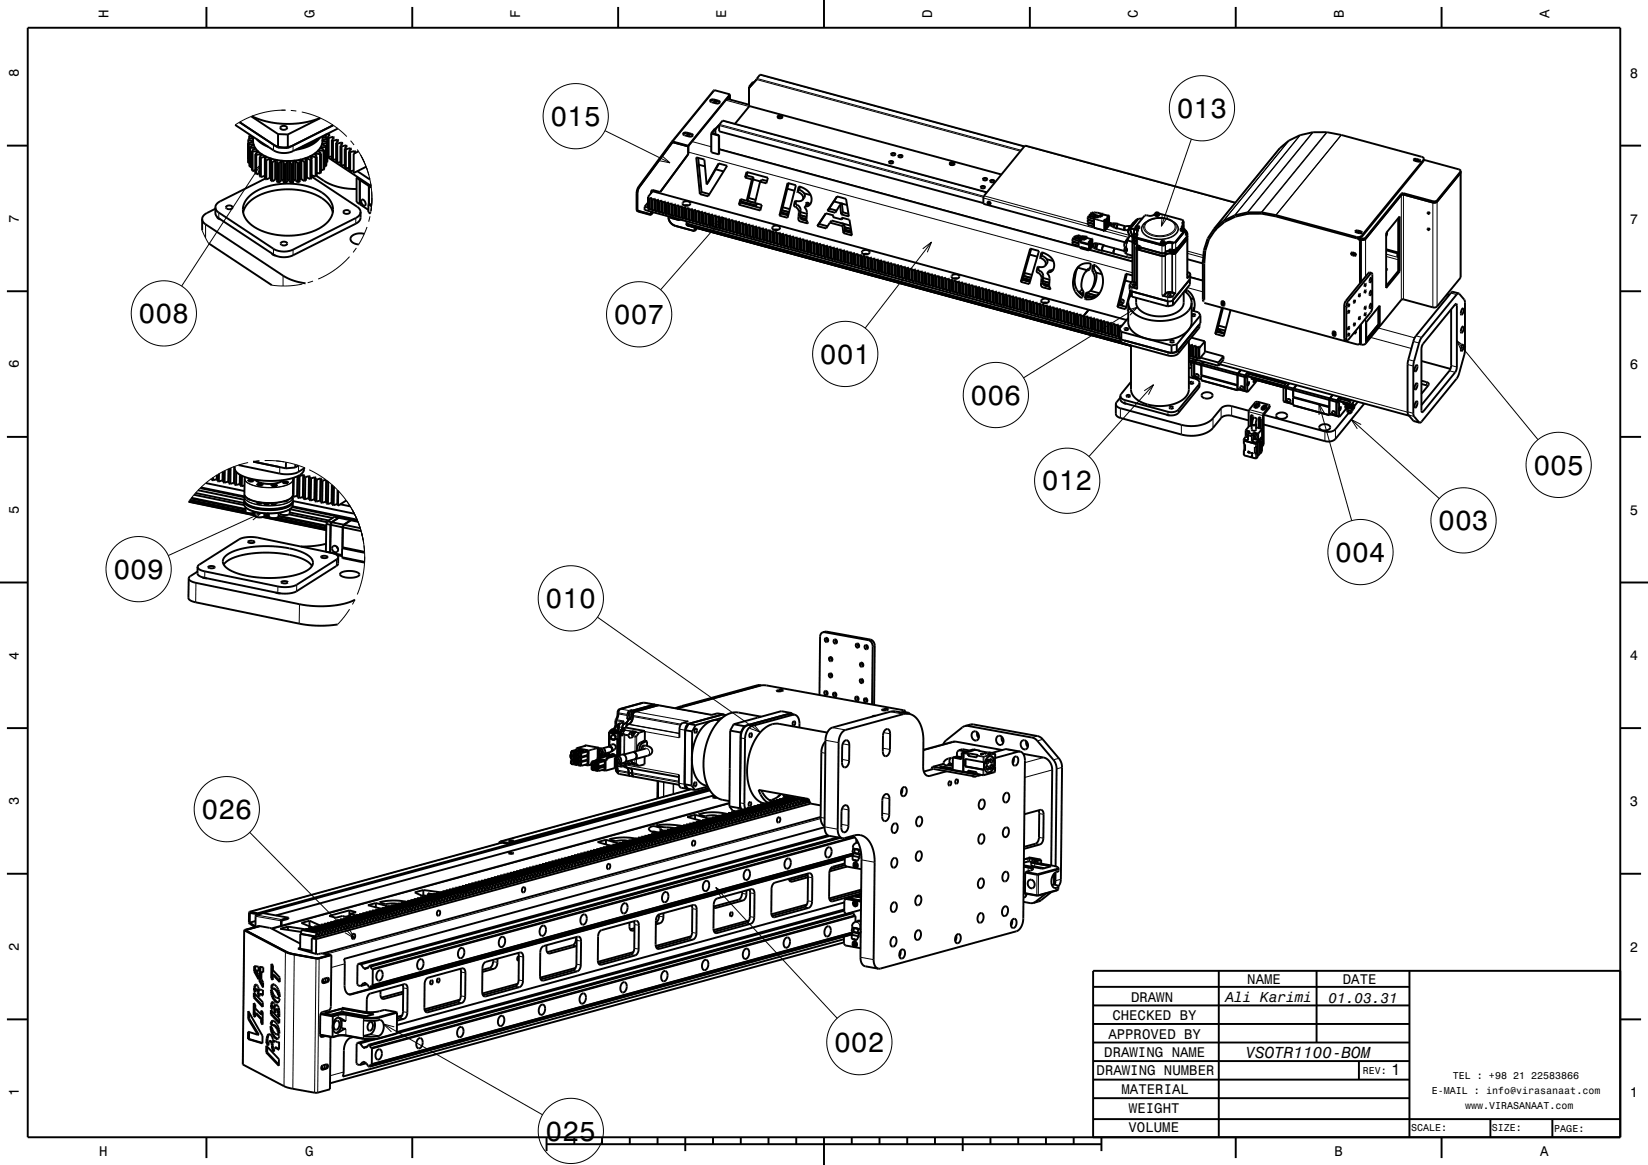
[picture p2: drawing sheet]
<svg xmlns="http://www.w3.org/2000/svg" width="297mm" height="210mm" viewBox="0 0 297 210" stroke-linecap="round" stroke-linejoin="round" font-family="sans-serif">
<defs><g id="words">
<g font-size="5">
<text x="99.2" y="22.7">015</text>
<text x="212.1" y="21.3">013</text>
<text x="25" y="58.2">008</text>
<text x="110.6" y="58.4">007</text>
<text x="147.8" y="65.5">001</text>
<text x="174.9" y="73">006</text>
<text x="187.8" y="88.4">012</text>
<text x="276.3" y="85.6">005</text>
<text x="259.2" y="95.5">003</text>
<text x="240.6" y="101.3">004</text>
<text x="20.4" y="104.3">009</text>
<text x="98.3" y="109.6">010</text>
<text x="36.3" y="147.6">026</text>
<text x="150.3" y="189.6">002</text>
<text x="98.3" y="205.6">025</text>
</g>
<g font-size="2.9">
<text x="224.5" y="190.8">VSOTR1100-BOM</text>
<text x="250.7" y="193.8">1</text>
</g>
<g font-size="2.6">
<text x="220.9" y="180.6">Ali Karimi</text>
<text x="239.4" y="180.8">01.03.31</text>
</g>
<g font-size="2.5">
<text x="19.6" y="3.3" transform="rotate(-90 19.6 3.3)">H</text>
<text x="56.7" y="3.3" transform="rotate(-90 56.7 3.3)">G</text>
<text x="93.8" y="3.3" transform="rotate(-90 93.8 3.3)">F</text>
<text x="130.9" y="3.3" transform="rotate(-90 130.9 3.3)">E</text>
<text x="168" y="3.3" transform="rotate(-90 168 3.3)">D</text>
<text x="205.1" y="3.3" transform="rotate(-90 205.1 3.3)">C</text>
<text x="242.2" y="3.3" transform="rotate(-90 242.2 3.3)">B</text>
<text x="279.3" y="3.3" transform="rotate(-90 279.3 3.3)">A</text>
<text x="3.4" y="13.9" transform="rotate(-90 3.4 13.9)">8</text>
<text x="293.7" y="14">8</text>
<text x="3.4" y="40.1" transform="rotate(-90 3.4 40.1)">7</text>
<text x="293.7" y="40.3">7</text>
<text x="3.4" y="66.4" transform="rotate(-90 3.4 66.4)">6</text>
<text x="293.7" y="66.5">6</text>
<text x="3.4" y="92.6" transform="rotate(-90 3.4 92.6)">5</text>
<text x="293.7" y="92.8">5</text>
<text x="3.4" y="118.9" transform="rotate(-90 3.4 118.9)">4</text>
<text x="293.7" y="119">4</text>
<text x="3.4" y="145.1" transform="rotate(-90 3.4 145.1)">3</text>
<text x="293.7" y="145.3">3</text>
<text x="3.4" y="171.4" transform="rotate(-90 3.4 171.4)">2</text>
<text x="293.7" y="171.5">2</text>
<text x="224.8" y="177.3">NAME</text>
<text x="242" y="177.3">DATE</text>
<text x="200.5" y="183.9">CHECKED BY</text>
<text x="203.8" y="180.5">DRAWN</text>
<text x="199" y="190.6">DRAWING NAME</text>
<text x="199.7" y="187.2">APPROVED BY</text>
<text x="3.4" y="197.6" transform="rotate(-90 3.4 197.6)">1</text>
<text x="197.6" y="193.8">DRAWING NUMBER</text>
<text x="202.1" y="197.2">MATERIAL</text>
<text x="293.7" y="197.8">1</text>
<text x="203.5" y="200.6">WEIGHT</text>
<text x="17.9" y="208.4">H</text>
<text x="55" y="208.4">G</text>
<text x="203.4" y="204.1">VOLUME</text>
<text x="240.5" y="208.4">B</text>
<text x="277.6" y="208.4">A</text>
</g>
<g font-size="1.8">
<text x="245.6" y="193.6">REV:</text>
<text x="258" y="197.2">E-MAIL : info@virasanaat.com</text>
<text x="261.8" y="194.6">TEL : +98 21 22583866</text>
<text x="254.3" y="203.9">SCALE:</text>
<text x="264" y="199.9">www.VIRASANAAT.com</text>
<text x="268.8" y="203.9">SIZE:</text>
<text x="280.1" y="204">PAGE:</text>
</g>
</g></defs>
<g fill="none" stroke="#000" stroke-width=".35">
<path d="M5 5h287v200h-287zM37.2 1.3v3.7M74.3 1.3v3.7M111.4 1.3v3.7M128 18.2l.4-.2a1.86 1.86 0 0 1 1.3 .5M128 18.1l.6-.2 .9 .3 .2 .2a.5 .5 0 0 1-.6 .2l-.9-.2-.2-.1zM128.7 18.5l-.1-.1 .4-.1 .2 .2-.2 .1M131 17.8l4 1.1M131.5 17.9l.1-.8-7.6 9.3M131.6 17l-3-.7-7.5 9.3M131.6 17l-7.6 9.3M131.6 17v.9"/>
<path d="M135 15.7l.1 3.4M135 15.7h.1M135.1 15.7l1.9-2.2 47.6 12.9M135.1 19.1l-2.7 3.2M135.1 19.1l45.4 12.4M135.1 15.7h.1M135.7 14.9l-.6 .8M135.7 14.9v.1M135.7 14.9h.1M135.9 14.9h-.3l-.6 .8M148.5 0v5M185.6 1.3v3.7"/>
<path d="M222.7 1.3v3.7M259.8 1.3v3.7M1.2 26.3h3.8M36.4 39.5a1.2 1.2 0 0 0 .6 .9l14 9.3a9.6 9.6 0 0 0 4.1 1.4M36.4 39.5v2M38.8 37.6l-1.5 .8a1.34 1.34 0 0 0-.9 1.1M38.8 37.4v1a1.18 1.18 0 0 0 .6 .9l9.9 6.6a3.9 3.9 0 0 0 3.5 .1l11.3-5.7a1.34 1.34 0 0 0 .9-1.1v-1M38.8 37.4a1.2 1.2 0 0 0 .6 .9l9.9 6.6a3.9 3.9 0 0 0 3.5 .1l11.3-5.7a1.33 1.33 0 0 0 .9-1.1M39.1 39.1l.2 .3 .4 .1M40.8 37.2l.5-.2a.46 .46 0 0 1 .6 .5 .64 .64 0 0 1-.7 .3 .64 .64 0 0 1-.5-.5zM42.4 22.5l6.9 4.6a3.9 3.9 0 0 0 3.5 .1l8.1-4M43.2 22l6.9 4.6"/>
<path d="M43.8 38.3a5.5 5.5 0 0 1 4.2-3.6 12.2 12.2 0 0 1 10.6 1.5 3.8 3.8 0 0 1 1.4 2.1M44.7 25.2l.8 .2M44.7 25.2l.1 4.2M44.7 28.7h.1M44.8 25.9v3.5M44.8 29.4h.2M44.8 35.5a11.3 11.3 0 0 1 9.5-2.2 7 7 0 0 1 5.5 3.5 3.5 3.5 0 0 1-1.9 4.2 12.3 12.3 0 0 1-12.6-.5 3.1 3.1 0 0 1-.5-5zM44.9 24.5l.7 .2M44.9 24.5v.5M45 26.5v3.6M45 26.5v.1M45 26.6h.1"/>
<path d="M45 26.6v3.4M45 30.1h.4M45 26.6h.9M45 26.6v3.5M45.1 24.3l-.2 .2M45.3 21l4.8 3.2M45.4 20.9l1.4 .6 1.6 .5 3.2 .3 3.2-.2 2.9-.8M45.4 27.1l.1 3.6M45.4 27.1l.1 .1M45.5 30.7v.1M45.5 27.2v.1M45.5 27.2v3.5"/>
<path d="M45.5 25.4v.2M45.5 25.4h.1M45.5 27.3v3.5M45.5 25.6l-.7 .2v.1l.8 .1M45.6 25.6h-.1M45.6 26v.2M45.6 25l-.8 .1-.1 .1M45.6 24.7v.9M45.7 26v.2l-.7 .3M45.7 26v.2M45.7 26h-.1M45.9 26.6v.3"/>
<path d="M45.9 26.6l.2 .2-.7 .3M45.9 26.6h.1M46 30.7l-.5 .1M46 27.8l.1 3.5M46 27.8h.1M46.1 31.3l.1 .1M46.1 27.8l.1 .1M46.1 27.8v3.5M46.2 27.9v3.5M46.3 25.1l.8 .7 1.2 .7M46.3 27.2l-.8 .1M46.3 27.2v.3"/>
<path d="M46.4 27.2l.2 .2-.6 .4M46.4 27.2v.3M46.4 27.2h-.1M46.8 31.3l-.6 .1M46.8 28.3v3.5l.2 .1M46.8 28.3l.1 .1M46.9 28.4h.1M46.9 28.4v3.4M47 27.7l-.8 .2M47 27.7v.4M47 27.7l.2 .2-.4 .4M47 27.7h.1"/>
<path d="M47 28.4v3.5M47.7 31.7l-.7 .2M47.7 28.2l-.7 .2M47.7 28.2v3.5M47.8 32.2l-8.1 4.1a1.32 1.32 0 0 0-.9 1.1M47.8 31.6l-.1 .1M47.8 28.2l.2 .1-.2 .5 .2 .1M47.8 28.2v4.1h.2M47.8 28.2h-.1M47.9 28.8v3.5M48 28.9v3.4M48.6 32l-.6 .3"/>
<path d="M48.6 28.6l-.6 .3M48.6 28.6v3.4M48.7 28.5l.3 .1-.2 .5M48.7 32l.1 .1M48.7 32h-.1M48.7 28.5v3.5M48.7 28.5l-.1 .1M48.8 32.5v.1M48.8 29.1l.2 .1M48.8 29.1v3.5M48.8 32.6h.2M49 32.6l.1 .1"/>
<path d="M49 29.2h.1M49 29.2v3.4M49.1 29.2v3.5M49.3 26.1a3.9 3.9 0 0 0 3.5 .1M49.6 32.3l-.5 .4M49.6 28.8l-.5 .4M49.6 28.8v3.5M49.6 32.3h.3M49.6 28.8l.4 .1-.1 .2M49.6 32.3h.1M49.6 28.8h.1M49.9 29.1l.1 3.8"/>
<path d="M49.9 29.1l.1 .3M50 32.9h.1M50 29.4h.1M50 29.4v3.5M50.1 26.6l1.8 .1M50.1 24.2h1.8M50.1 24.2v2.4M50.1 32.9h.2M50.1 29.4h.2M50.1 29.4v3.5M50.3 29.4v3.5M50.5 22.9a.73 .73 0 0 1 1.3 .2 .73 .73 0 0 1-1.3-.1z"/>
<path d="M50.7 32.5h.3M50.7 32.5l-.4 .4M50.7 29l.3 .1M50.7 29l-.4 .4M50.7 29v3.5M51 29.1v3.4l.2 .5M51 29.1l.2 .4M51.2 33h.2M51.2 29.5h.2M51.2 29.5v3.5M51.4 33h.1M51.4 29.5h.1"/>
<path d="M51.4 29.5v3.5M51.5 29.5v3.5M51.8 32.6l-.3 .4M51.8 29.1l-.3 .4M51.8 29v3.6M51.9 24.2v2.5M52.1 32.5h-.3M52.1 29h-.3M52.1 32.5h.1M52.1 29v3.5M52.1 29l.1 .1M52.2 32.5l.3 .5"/>
<path d="M52.2 29.1l.3 .4M52.2 29.1v3.4M52.5 29.5v3.5M52.6 33h-.1M52.6 29.5v3.5M52.6 29.5h-.1M52.7 33h-.1M52.7 29.5v3.5M52.7 29.5h-.1M52.9 29h.1M52.9 29v3.5l-.2 .5M52.9 29.1l-.2 .4"/>
<path d="M53.2 29h-.3M53.2 29v3.5M53.2 29h.1M53.2 32.5l.5 .4M53.2 32.5h-.3M53.2 29l.5 .4M53.7 29.4v3.5M53.8 32.8l-.1 .1M53.8 29.4v3.4M53.8 29.4h-.1M54 32.8h-.2M54 29.4v3.4"/>
<path d="M54 29.4h-.2M54 29.1v3.7M54 29.1v.3M54.3 32.2l-.3 .1M54.3 28.8l.6 .4M54.3 28.8h-.4l.1 .3M54.3 32.2v.1M54.3 28.8v3.5M54.3 32.3l.6 .3M54.9 29.2v3.4M55 29.1v3.5M55.1 29v3.6h-.2"/>
<path d="M55.1 29.1l-.2 .1M55.2 28.5l-.3 .1 .2 .4M55.2 31.9l.1 .1M55.2 31.9l-.1 .1M55.2 28.5v3.4M55.2 28.5h.1M55.3 32l.6 .3M55.3 28.5l.6 .3M55.3 28.5v3.5M55.9 28.8v3.5M56 28.7v3.5M56 28.7l-.1 .1"/>
<path d="M56.1 28.1l-.3 .1 .3 .4 .1 .1h-.2M56.1 28.1v.5M56.1 28.1h.1M56.2 28.1l.7 .2M56.2 28.1v4.1l-.3 .1M56.2 31.8l8.2 5.5a1.22 1.22 0 0 1 .6 .9M56.2 31.6l.7 .2M56.9 27.6l-.3 .2 .5 .4M56.9 27.6v.3M56.9 27.6h.1M56.9 28.3v3.5M56.9 27.6l.8 .2"/>
<path d="M56.9 27.6v.4M57 31.7l-.1 .1M57 28.3v3.4M57 28.3h-.1M57 31.7l1.4 .9a10.6 10.6 0 0 0 5.9 1.5M57.1 31.2l.6 .1M57.1 28.2v3.5h-.1M57.1 28.2l-.1 .1M57.2 25.1a6.5 6.5 0 0 1-2.7 1.3M57.3 25a6.2 6.2 0 0 1-3.5 1.7M57.4 27.1l-.1 .2 .5 .4M57.4 27.1v.2"/>
<path d="M57.4 27.1h.1M57.5 27.1l.8 .1M57.5 27.1v.3M57.7 24.8a6.2 6.2 0 0 1-4.4 2.2M57.7 27.8v3.5M57.7 21.3l-5.8 2.9M57.8 31.2l-.1 .1M57.8 27.7v3.5M57.8 27.7l-.1 .1M57.8 30.6h.5M57.8 27.7h.1M57.9 26.5l-.2 .2 .7 .3"/>
<path d="M57.9 26.5v.2M57.9 26.5h.1M57.9 26.5v.3M58.1 25.9v.2M58.1 25.9h.1M58.1 26.1l.7 .2M58.1 24.8h.1M58.1 24.6l.1 .9M58.1 24.8l.8 .1 .1 .2M58.2 25.2a3.8 3.8 0 0 1-3.1 3.3 9.2 9.2 0 0 1-8.7-1.3l-.6-.9-.2-.9v.2M58.2 25.2v.3M58.2 25.5l.8 .1v.2"/>
<path d="M58.3 27.2v3.4M58.4 30.6h-.1M58.4 27.1v3.5M58.4 27.1l-.1 .1M58.4 27v3.6M58.4 27v.1M58.7 24.3h.1M58.7 24.3v.1M58.7 30h-.3M58.7 24.4l-.6 .2M58.7 24.4v.5M58.8 26.4l-.9 .1"/>
<path d="M58.8 26.4l-.1 3.6M58.8 26.3l-.1 3.7M58.8 26.3v.1M59 25.8l-.9 .1M59 29.3h-.2M59 25.8v3.5M59 25.1l-.8 .1M59 25.1v4.1M59 29.2v.1M59 28.3l7.9 5.2M59 29.1v.1M59 24.7l.2 .1"/>
<path d="M59 24.7v3.5l.2 .1M59 27.7h.1M59.2 24.8v3.5M59.3 24.2l.2 .1-.5 .4M59.3 24.2l-.6 .1M59.3 24.2v.2M59.8 25.2l.2 .2M59.8 25.2v3.5l.2 .1M59.8 28.2l-.6 .1M60 25.4v3.4M60 22.6l-8.1 4.1M60.1 24.7l.1 .1-.4 .4"/>
<path d="M60.1 24.7l-.9 .1M60.1 24.7v.3M60.6 25.7l.2 .2M60.6 25.7v3.5l.2 .1M60.6 28.7l-.6 .1M60.8 25.9v3.4M60.8 25.2l.2 .1-.4 .4M60.8 25.2l-.8 .2M60.8 25.2v.3M61.4 26.3l.2 .1M61.4 26.3v3.4l.2 .2M61.4 29.2l-.6 .1"/>
<path d="M61.6 26.4v3.5M61.6 25.7l.2 .1-.4 .5M61.6 25.7l-.8 .2M61.6 25.7v.3M61.9 38.1a.64 .64 0 0 1 .7-.3 .64 .64 0 0 1 .5 .5l-.6 .3a.46 .46 0 0 1-.6-.5zM62.1 26.8l.2 .1M62.1 26.8v3.4l.2 .2M62.1 29.7l-.5 .2M62.3 26.9v3.5M62.4 26.2l.2 .1-.5 .5M62.4 26.2l-.8 .2M62.4 26.2v.3"/>
<path d="M62.9 27.3l.2 .1M62.9 27.3v3.4l.2 .2M62.9 30.2l-.6 .2M63.1 27.4v3.5M63.2 26.7l.1 .1-.4 .5M63.2 26.7l-.9 .2M63.2 26.7v.3M63.7 27.7v3.5l2.3-1.1M63.7 30.7l-.6 .2M63.9 27.2l.2 .1-.4 .4M63.9 27.2l-.8 .2M63.9 27.2v.3"/>
<path d="M64.3 32.1l2.6 1.7M64.3 32.1v4.3l2.1 1.4M64.4 31.9l-.1 .2M64.4 30.9l2.3 1.5M64.6 27.3l-.9 .4M65 32.2l-.2 .2v4.4M65.2 36a.75 .75 0 0 1 .6 1.1 .75 .75 0 0 1-.6-1.1zM66.4 36.8l.6 .4M66.4 36.8v1.4l.4 .3M66.5 36.7l.5 .3M66.5 36.7l-.1 .1M66.6 33.3l-.1 .2v3.2"/>
<path d="M115 38l2.3 .6 .3-.4M115 38l.7 .2M116.2 37.3l.6 .1M116.2 37.3v.5l85.7 23.3M116.8 35.5v2M116.8 35.5l.8-1 78.6 21.3M116.8 35.5h.1l-.1 .3M116.8 36.5l-.6 .8M116.8 35.8v2h.2M116.8 35.8l.2 .1M117 35.9v1.9M117.3 38.1v.7"/>
<path d="M117.4 37.6v.1M117.4 37.6l-.4 .2M117.4 35.7h.1l-.1 .3M117.4 35.7l-.4 .2M117.4 35.7v1.9M117.4 38.2v.4M117.4 36v2h.2M117.4 36h.2M117.5 34.2l-.2 .6M117.6 36v2M117.7 38.3l-.4 .5M118 37.8h.1"/>
<path d="M118 37.8l-.4 .2M118 35.8l-.4 .2M118 35.8v2M118 35.8l.1 .1v.2M118.1 36.1v2l.1 .1M118.1 36.1l.1 .1M118.2 36.2v2M118.6 38h.1M118.6 38l-.4 .2M118.6 36l-.4 .2M118.6 36v2M118.6 36h.1v.3"/>
<path d="M118.7 36.3v2h.1M118.7 36.3l.1 .1M118.8 36.4v1.9M119 34.6l-1.4-.4-.3 .7M119 34.6h.1M119.1 34.5h.1M119.1 34.5l-.1 .1M119.2 38.1l.1 .1M119.2 38.1l-.4 .2M119.2 36.2h.1v.3M119.2 36.2l-.4 .2M119.2 36.2v1.9"/>
<path d="M119.3 36.5v2h.1M119.3 36.5h.1M119.4 36.5v2M119.8 38.3h.1M119.8 38.3l-.4 .2M119.8 36.3l-.4 .2M119.8 36.3v2M119.8 36.3l.1 .1v.2M119.9 36.6v2l.1 .1M119.9 36.6l.1 .1M120 36.7v2M120.4 38.5h.1"/>
<path d="M120.4 38.5l-.4 .2M120.4 36.5l-.4 .2M120.4 36.5v2M120.4 36.5h.1v.3M120.5 39a1.71 1.71 0 0 0 1.3 1.7l3.3 .9M120.5 36.8v2h.1M120.5 36.8l.1 .1M120.5 39a1.62 1.62 0 0 0 1.2 1.7l3.4 .9M120.6 36.9v1.9M120.8 39.1l.2 .2M120.8 39.1h.1M121 39.3l1.5 .3z"/>
<path d="M121 38.6l.1 .1M121 38.6l-.4 .2M121 36.7h.1v.3M121 36.7l-.4 .2M121 36.7v1.9M121.1 25.6l-5.9 8-.4 .6v3.8l2.5 .8M121.1 25.6l.2-.1 2.7 .8M121.1 25.6h.1M121.1 37v2h.2M121.1 37h.2M121.2 25.7l-6.1 8.3-.2 .9v3l.1 .1M121.2 25.7l2.8 .7"/>
<path d="M121.2 25.7h.1M121.3 37v2M121.6 38.8h.1M121.6 38.8l-.3 .2M121.6 36.8l.2 .1-.1 .2M121.6 36.8l-.3 .2M121.6 36.8v2M121.7 37.1v2l.2 .1M121.7 37.1l.2 .1M121.9 37.2v2M122.2 39h.1M122.2 39l-.3 .2"/>
<path d="M122.2 37h.2l-.1 .3M122.2 37l-.3 .2M122.2 37v2M122.3 37.3v2h.2M122.3 37.3h.2M122.5 37.3v2M122.8 39.1l.1 .1M122.8 39.1l-.3 .2M122.8 37.1l.2 .1-.1 .3M122.8 37.1l-.3 .2M122.8 37.1v2M122.9 37.5v2h.2"/>
<path d="M122.9 37.5h.2M123.1 36.5a.87 .87 0 0 1 1.3 .2 .8 .8 0 0 1-1.4-.1zM123.1 37.5v2M123.1 24.2l.4-.2a1.77 1.77 0 0 1 1.4 .4M123.1 24l.7-.1 .8 .2 .3 .3a.5 .5 0 0 1-.7 .2l-.9-.2-.1-.1zM123.3 37h.8M123.4 39.3h.1M123.4 39.3l-.3 .2M123.4 37.3l-.3 .2M123.4 37.3v2M123.4 37.3h.2l-.1 .3M123.5 37.6v2l.2 .1"/>
<path d="M123.5 37.6l.2 .1M123.7 37.7v2M123.8 39.9l-.1 .4M123.8 24.5v-.1l.4-.1 .1 .1-.2 .2M124 26.3l-.1 1.6M124 26.4l.1-.1-.1 1.6-5 6.7M124.1 39.5h.1M124.1 39.5l-.4 .2M124.1 37.5l-.4 .2M124.1 37.5v2M124.1 37.5h.1l-.1 .3M124.1 37.8v2h.2"/>
<path d="M124.1 37.8h.2M124.3 37.8v2M124.7 39.6h.1M124.7 39.6l-.4 .2M124.7 37.6l.1 .1-.1 .3M124.7 37.6l-.4 .2M124.7 37.6v2M124.7 38v2h.2M124.7 38h.2M124.9 38v2M125.3 39.8h.1M125.3 39.8l-.4 .2"/>
<path d="M125.3 37.8l-.4 .2M125.3 37.8v2M125.3 37.8h.1v.3M125.4 38.1v2l.1 .1M125.4 38.1l.1 .1M125.5 38.2v2M125.8 28.5l.6 6.1M125.9 40h.1M125.9 40l-.4 .2M125.9 38h.1v.3M125.9 38l-.4 .2M125.9 38v2"/>
<path d="M125.9 29.7l1.1 .3M126 38.3v2h.1M126 38.3h.1M126.1 38.3v2M126.4 34.6l-.3 .4M126.4 34.6l1.5 .4M126.5 38.1l-.4 .2M126.5 38.1v2M126.5 38.1l.1 .1v.3M126.6 38.5v1.9l.1 .1M126.6 38.5h.1M126.7 38.5v2"/>
<path d="M127.1 38.3l-.4 .2M127.1 38.3v2M127.1 38.3h.1v.3M127.2 38.6v2l.1 .1M127.2 38.6l.1 .1M127.3 33.2l2.2-3.7 1.5 .4-3.4 5.5-1.5-.4M127.3 33.2l-.4-4.4-1.4-.4 .6 6.6M127.3 38.7v2M127.7 38.5h.1v.3M127.7 38.5l-.4 .2M127.7 38.5v2M127.8 38.8v2h.2"/>
<path d="M127.8 38.8h.2M128 38.8v2M128.2 24l.6-.8h.2l-.7 .8 1.3 .4M128.2 24l1.3 .4M128.2 24v3.4l1.3 .4M128.3 38.6l.1 .1v.3M128.3 38.6l-.3 .2M128.3 38.6v2M128.4 39v1.9l.2 .1M128.4 39h.2M128.6 39v2M128.9 38.8l-.3 .2"/>
<path d="M128.9 38.8v2M128.9 38.8h.2l-.1 .3M129 30.5l1.4 .4M129 39.1v2l.2 .1M129 39.1l.2 .1M129.2 39.2v2M129.5 39l-.3 .2M129.5 39v2M129.5 39h.2l-.1 .3M129.5 24.4v3.4M129.6 29.5l-2.3 3.7M129.6 24.4l-.1 3.4"/>
<path d="M129.6 24.4h-.1M129.6 26.9l64.8 17.6M129.6 39.3v2h.2M129.6 39.3h.2M129.6 22.5l-.7 .8v.9M129.8 39.3v2M130.1 39.1l.2 .1-.1 .3M130.1 39.1l-.3 .2M130.1 39.1v2M130.2 39.5v1.9l.2 .1M130.2 39.5h.2M130.4 39.5v2"/>
<path d="M130.8 39.3l-.4 .2M130.8 39.3v2M130.8 39.3h.1l-.1 .3M130.8 39.6v2h.2M130.8 39.6l.2 .1M131 39.7v1.9M131.4 39.5l-.4 .2M131.4 39.5v1.9M131.4 39.5h.1v.3M131.5 39.8v2h.1M131.5 39.8h.1M131.6 39.8v2"/>
<path d="M132 39.6l.1 .1v.3M132 39.6l-.4 .2M132 39.6v2M132.1 40v1.9l.1 .1M132.1 40h.1M132.2 40v2M132.6 39.8h.1v.3M132.6 39.8l-.4 .2M132.6 39.8v2M133.2 40h.1v.3M133.2 40l-.4 .2M133.2 40v1.9"/>
<path d="M133.5 36.5l3.6 1M133.5 36.5l-.3 .4M133.5 36.4l2.7 .7M133.5 36.3l2.7 .7M133.6 35.9l-.1 .6M134.3 32l.2-1 3.9 1-.3 1-1.1-.3M134.3 32l1.2 .3M134.6 31.6l-.3 .4M134.6 31.6l1.2 .4M134.6 36.2l-1.2-.3-.2 1M134.6 36.2l2.7 .7-.3 1-3.8-1M134.7 31l-.1 .6"/>
<path d="M134.9 35.7l1.3 .3M135.5 32.3l-.9 3.9M135.7 32.3l1.3 .4M135.8 32l-.3 .3M135.8 32l-.9 3.8-.3 .4M136.4 36.7l-.3 .5M137 32.7l-.9 3.9M138.2 32.6l-.9-.2-.3 .3M140.1 21.1a.6 .6 0 0 1 .9 0M140.2 20.9a.59 .59 0 0 1 .8 .2 .54 .54 0 0 1-.9 0zM140.4 21.3l-.1-.1 .2-.2 .3 .1 .1 .1-.1 .1M140.8 38.5l-.3 .4"/>
<path d="M140.8 38.5l1.2 .3M140.8 38.4l1.3 .3M140.8 38.3l1.3 .3M140.9 37.9l1.3 .4M141.1 37.4l1.2 .3M141.9 34l1.3 .4M141.9 33l1.5 .4-1.5 5.9-1.4-.4zM142.1 33l-1.3 5.5M143.5 36.2l-.1 .6 .6 .4 .3 .5v1.6l1.1 .5-.9-.3M144.2 33.6l-.2 .6 .7 .4 .4 .6-.1 .3-.4 .5M144.2 38.8l1.2 .3M144.2 39.2l1.2 .3"/>
<path d="M144.2 39.3l1.2 .3M144.3 38.2l1.1 .3M144.6 36l-.4 .3-.9-.1-.2 .9 .6 .5 .2 .4v1.5l.1 .2 1.5 .5-.1-.6v-1.5l-.3-.8M144.6 36l.2-.3-.1-.4-.4-.4-.6-.3 .2-.8 .2-.2 .8 .4 .6 .4 .5 .5 .2 .6v.7l-.1 .5-.4 .4-.6 .2M144.9 34.8l1.2 .4M145.3 36.6h.4l.1 .1-.4 .1-.2-.1zM146.1 36.7l-.7 .2-.3 .4M148.9 38.5l-1.3 1.9M149.1 38l1.7-2.6 1.7 .4 .5 3.2-1.4-.4M149.4 37.6l1.4 .4M149.4 37.6l-.3 .4M150.3 36.3l1.3 .4"/>
<path d="M150.9 35.4l-1.5 2.2M151.4 36.9l-.9 1.5-1.4-.4M151.4 36.9l.3-.4 .2 1.8M151.4 36.9l.2 1.7M151.7 39.6l-1.6-.5 .1-.3-1.4-.4-1.5 2.3M151.7 39.6v-.4l1.4 .4 .4 2.8-1.5-.4M151.7 36.7l1 .2M151.9 38.3l1 .2M151.9 38.3l-.3 .3M151.9 39.3l-.2 .3M160.2 29.3a.53 .53 0 0 1 .8 0M160.3 29.1a.46 .46 0 0 1 .7 .2 .45 .45 0 0 1-.4 .2 .45 .45 0 0 1-.4-.3z"/>
<path d="M160.6 27.9v-.1a.53 .53 0 0 1 .8 .1M160.7 27.7a.46 .46 0 0 1 .7 .1 .45 .45 0 0 1-.8 0zM161.9 28.2a.54 .54 0 0 1 .8 0M162 28a.46 .46 0 0 1 .7 .2 .45 .45 0 0 1-.8-.1zM171.1 29.6l.1-.1a.6 .6 0 0 1 .8 .1M171.2 29.4a.45 .45 0 0 1 .5-.2 .45 .45 0 0 1 .3 .4 .59 .59 0 0 1-.9-.1zM171.4 29.7l-.1-.1 .2-.1h.3l.1 .1-.1 .1M176.8 33.8a.54 .54 0 0 1 .7 0M176.8 33.6a.46 .46 0 0 1 .7 .2 .45 .45 0 0 1-.4 .2 .45 .45 0 0 1-.4-.3zM177.1 32.4l.1-.1a.53 .53 0 0 1 .7 .1M177.2 32.1a.46 .46 0 0 1 .7 .2 .45 .45 0 0 1-.4 .2 .45 .45 0 0 1-.4-.2zM177.9 34.7l-47.7-13-.6 .9v1.1l47.6 12.9"/>
<path d="M178.1 36.3l.1 .2 .3 .2M178.4 32.7h.1a.54 .54 0 0 1 .7 0M178.5 32.5a.46 .46 0 0 1 .7 .2 .45 .45 0 0 1-.8-.1zM178.5 36.8l-.3-.1-.1-.3 .1 .3 .3 .1M196 39.2v.4l1.2 .3M196 39.6v.5l1.2 .3M196 39.6l1.2 .4M196 39.2l.2-.3 1.2 .3M196 39.2l1.2 .3M196.1 39.6h-.1M196.3 38.9l1.1 .3M196.3 38.9h.1"/>
<path d="M196.5 38.5v.1M196.5 38.5l.3 .1M196.8 38.7l-.3-.1-.2 .3M196.8 38.7l.3 .2M196.9 38.5l-.1 .2M196.9 38.5l.2-.2 1.4 .2M196.9 38.5h.2M197 38.4l-.3-.1-.2 .2M197.1 38.7l.4 .3M197.1 38.5l.4 .3M197.1 38.5v.4M197.2 38.8l-.1 .1"/>
<path d="M197.4 39.1l-.2 .4v1.6l1.7 .4M197.4 39.1h.1M197.4 39.1l.4 .1M197.5 39l-.1 .1M197.5 38.8l.6 .1M197.5 38.8v.2M197.5 39h.1M197.7 39.1h.1M197.7 39.1l.1 .1M197.8 39l.1 .1M197.8 39l-.1 .1M197.8 39.2h.1"/>
<path d="M197.8 39l.7 .1M197.9 39.1l-.1 .1M198.3 38.9h.2M198.3 38.9h-.2M198.5 38.9v.2M198.5 38.5h.1M198.5 38.5l-.4 .4M198.8 38.5h-.1l-.4 .4M198.8 38.5v.2M198.8 38.5l-.3 .4M198.8 38.7l-.3 .4M198.8 38.6l.9 .3"/>
<path d="M198.9 39.8v.2M199 39.8h-.1M199.2 39.6l-.2 .3v1.8M199.2 39.6l-.3 .2M199.3 39.7v1.4M199.3 39.8h.3M199.5 39.1l.2 .1M199.5 39.1h.2M199.6 39.4v.4l-.5 .6v-.4zM199.6 40h.2M199.6 39.5h.2M199.7 39.2l-.5 .5v-.1"/>
<path d="M199.7 39.1v.1M199.7 38.8l-.2 .3M199.8 38.8h.1M199.8 39.1v.4l-.2 .3v-.4zM199.8 38.8l-.1 .3M199.9 38.8h-.1M199.9 38.8v.2M199.9 39h.1M199.9 39v1.1M204.7 39.6l-1.5 1.9M204.7 39.6h.1M204.9 39.5h.1"/>
<path d="M204.9 39.5l-1.5 1.9M205.2 39.4l-.5 .2M205.2 39.4l-1.6 1.9M205.2 39.4h.1M205.9 39.4h-.7M206.8 39.8l1-.4 1.2-.1 1.2 .1 1.1 .4M208.1 38.7a.44 .44 0 0 0 .4 .2 .44 .44 0 0 0 .4-.2M208.1 38.7a.49 .49 0 0 0 .8 .1M208.1 38.6a.45 .45 0 0 0 .8 .1M208.1 38.6v.1a.45 .45 0 0 0 .8 0M208.1 38.6v.1M208.2 38.5a1.33 1.33 0 0 1-1.6 .3l-.3 .1-1.8 2.2"/>
<path d="M208.2 38.5l-.1 .1M208.2 38.5v.1a.39 .39 0 0 0 .6 .1v-.2M208.2 38.5l.3-.2 .3 .2M208.2 38.5h.1M208.8 38.5l.1 .1M208.8 38.5l4.2 1.1 .3 .2M208.9 38.6v.1M208.9 38.7h.1M208.9 38.7v.1M213.3 39.8l-.2 .4 .1 .3M213.3 39.8l-.2 .5M213.3 39.9v.1"/>
<path d="M213.3 40l-.2 .4M213.3 40v1.2l.3 .2M222.6 36.5l-37.8-10.3-7.6 9.3v1.2l25.5 7M225 38.5l-.2 .1M229.9 39a10.7 10.7 0 0 0-10.8 2.4 8.4 8.4 0 0 0-2.1 6.1v6.5M229.9 39h.1M252 39.3v9.6M252.2 39v9.9l-2.4 3v-9.9zM254.8 28.7l.4-.1 .8 .4-.2 .1h-.3l-.7-.2zM254.8 28.9h.4l.7 .2M255.2 29h.3l.1 .1M256.6 28.8l6.3 1.7 .3 .3"/>
<path d="M256.6 28.6l-11.5 14.1h-.7l-14.4-3.9a10.9 10.9 0 0 0-11.2 2.4M256.6 28.6l-.1 .4-11.4 13.9h-.7l-14.4-3.9M256.6 28.6l-.4-.3-14.5-4a10.9 10.9 0 0 0-11.1 2.5l-11.8 14.4M256.6 28.7l.1 .1M257.3 38.3l.2-.1 .1 .3-.1 .1zM257.4 38.2l.2 .2M263.2 31.1l-4.2 5.3-.3 .1h-.5l-5.3-1.4h-.4l-6.4 8-.5 .1h-.5M263.2 30.8v19.3l-4.2 5.1-.3 .2h-.5l-5.3-1.4h-.4l-6.4 8-.5 .1-.6-.1M263.2 30.8l-4.2 5.3-.3 .2h-.5l-5.3-1.5-.4 .1-6.4 7.9-.5 .2-.5-.1M292 26.3h3.8M1.2 52.5h3.8M37.6 43.8l11.4 7.6"/>
<path d="M49 45.7l.2 .2 .5 .2M50.7 43.7l.4-.1a.46 .46 0 0 1 .6 .4 .64 .64 0 0 1-.6 .3 .64 .64 0 0 1-.5-.5zM65.7 42.2a1.92 1.92 0 0 0-2.5 .9 1.32 1.32 0 0 0 1.4 1M123.7 40.5h.1M123.7 40.4v.1M123.7 40.4l78.4 21.3M123.7 40.5l80.1 21.8M123.7 40.3v.1M123.7 40.3l78.3 21.3M123.8 40.6h.1M123.8 40.6l86.7 23.5a2.01 2.01 0 0 0 1.9-.4l3.6-4.5 .2-.7M123.8 40.6l80 21.8"/>
<path d="M125.2 41l-.1 .6M125.2 41.6h-.1M125.3 41l-.1 .6M125.6 41.1l-.4 .5M126.5 40.1h.1M126.5 40.1l-.4 .2M127.1 40.3h.1M127.1 40.3l-.4 .2M127.7 40.5h.1M127.7 40.5l-.4 .2M128.3 40.6h.1M128.3 40.6l-.3 .2"/>
<path d="M128.9 40.8h.1M128.9 40.8l-.3 .2M129.5 41h.1M129.5 41l-.3 .2M130.1 41.1h.1M130.1 41.1l-.3 .2M130.8 41.3h.1M130.8 41.3l-.4 .2M131.4 41.4l.1 .1M131.4 41.4l-.4 .2M132 41.6h.1M132 41.6l-.4 .2"/>
<path d="M132.6 41.8h.1M132.6 41.8l-.4 .2M132.7 40.1v2h.1M132.7 40.1l.1 .1M132.8 40.2v1.9M133.2 41.9l.1 .1M133.2 41.9l-.4 .2M133.3 40.3v2h.1M133.3 40.3h.1M133.4 40.3v2M133.8 42.1h.1M133.8 42.1l-.4 .2"/>
<path d="M133.8 40.1l-.4 .2M133.8 40.1v2M133.8 40.1l.1 .1v.2M133.9 40.4v2l.2 .1M133.9 40.4l.2 .1M134.1 40.5v2M134.4 42.3h.1M134.4 42.3l-.3 .2M134.4 40.3l-.3 .2M134.4 40.3v2M134.4 40.3h.1v.3M134.5 40.6v2h.2"/>
<path d="M134.5 40.6l.2 .1M134.7 40.7v1.9M135 42.4l.1 .1M135 42.4l-.3 .2M135 40.5h.1v.3M135 40.5l-.3 .2M135 40.5v1.9M135.1 40.8v2h.2M135.1 40.8h.2M135.3 40.8v2M135.6 42.6h.1M135.6 42.6l-.3 .2"/>
<path d="M135.6 40.6l.2 .1-.1 .2M135.6 40.6l-.3 .2M135.6 40.6v2M135.7 40.9v2l.2 .1M135.7 40.9l.2 .1M135.9 41v2M136.2 42.8h.1M136.2 42.8l-.3 .2M136.2 40.8l-.3 .2M136.2 40.8v2M136.2 40.8h.2l-.1 .3M136.3 41.1v2h.2"/>
<path d="M136.3 41.1l.2 .1M136.5 41.2v1.9M136.8 42.9l.1 .1M136.8 42.9l-.3 .2M136.8 41h.2l-.1 .3M136.8 41l-.3 .2M136.8 41v1.9M136.9 41.3v2h.2M136.9 41.3h.2M137.1 41.3v2M137.5 43.1h.1M137.5 43.1l-.4 .2"/>
<path d="M137.5 41.1l-.4 .2M137.5 41.1v2M137.5 41.1l.1 .1-.1 .2M137.5 41.4v2l.2 .1M137.5 41.4l.2 .1M137.7 41.5v2M138.1 43.3h.1M138.1 43.3l-.4 .2M138.1 41.3l-.4 .2M138.1 41.3v2M138.1 41.3h.1v.3M138.2 41.6v2h.1"/>
<path d="M138.2 41.6l.1 .1M138.3 41.7v1.9M138.7 43.4l.1 .1M138.7 43.4l-.4 .2M138.7 41.4l.1 .1v.3M138.7 41.4l-.4 .3M138.7 41.4v2M138.8 41.8v2h.1M138.8 41.8h.1M138.9 41.8v2M139.2 40.9a.88 .88 0 0 1 1.4 .2 .81 .81 0 0 1-1.4-.1zM139.3 43.6h.1"/>
<path d="M139.3 43.6l-.4 .2M139.3 41.6l-.4 .2M139.3 41.6v2M139.3 41.6l.1 .1v.2M139.4 41.9v2l.1 .1M139.4 41.9l.1 .1M139.5 41.4h.7M139.5 42v2M139.9 43.8h.1M139.9 43.8l-.4 .2M139.9 41.8l-.4 .2M139.9 41.8v2"/>
<path d="M139.9 41.8h.1v.3M140 42.1v2h.1M140 42.1h.1M140.1 42.1v2M140.5 43.9l.1 .1M140.5 43.9l-.4 .2M140.5 41.9l-.4 .2M140.5 41.9v2M140.5 41.9l.1 .1v.3M140.6 42.3v2h.2M140.6 42.3h.2M140.8 42.3v2"/>
<path d="M141.1 44.1h.1M141.1 44.1l-.3 .2M141.1 42.1h.1v.3M141.1 42.1l-.3 .2M141.1 42.1v2M141.2 42.4v2l.2 .1M141.2 42.4l.2 .1M141.4 42.5v2M141.7 44.3h.1M141.7 44.3l-.3 .2M141.7 42.3h.2l-.1 .3M141.7 42.3l-.3 .2"/>
<path d="M141.7 42.3v2M141.8 42.6v2h.2M141.8 42.6h.2M142 42.6v2M142.3 44.4l.1 .1M142.3 44.4l-.3 .2M142.3 42.4l.2 .1-.1 .3M142.3 42.4l-.3 .2M142.3 42.4v2M142.4 42.8v1.9l.2 .1M142.4 42.8h.2M142.6 42.8v2"/>
<path d="M142.9 44.6h.1M142.9 44.6l-.3 .2M142.9 42.6h.2l-.1 .3M142.9 42.6l-.3 .2M142.9 42.6v2M143 42.9v2l.2 .1M143 42.9l.2 .1M143.2 43v2M143.5 44.8h.1M143.5 44.8l-.3 .2M143.5 42.8l-.3 .2M143.5 42.8v2"/>
<path d="M143.5 42.8h.2l-.1 .3M143.6 43.1v2h.2M143.6 43.1h.2M143.8 43.1v2M144.2 44.9h.1M144.2 44.9l-.4 .2M144.2 42.9l-.4 .2M144.2 42.9v2M144.2 42.9l.1 .1-.1 .3M144.2 43.3v1.9l.2 .1M144.2 43.3h.2M144.4 43.3v2"/>
<path d="M144.8 45.1h.1M144.8 45.1l-.4 .2M144.8 43.1l-.4 .2M144.8 43.1v2M144.8 43.1h.1v.3M144.9 43.4v2l.1 .1M144.9 43.4l.1 .1M145 43.5v2M145.4 45.3h.1M145.4 45.3l-.4 .2M145.4 43.3l-.4 .2M145.4 43.3v2"/>
<path d="M145.4 43.3h.1v.3M145.5 43.6v2h.1M145.5 43.6h.1M145.6 43.6v2M146 45.4h.1M146 45.4l-.4 .2M146 43.4l.1 .1v.3M146 43.4l-.4 .2M146 43.4v2M146.1 43.8v1.9l.1 .1M146.1 43.8h.1M146.2 43.8v2"/>
<path d="M146.6 45.6h.1M146.6 45.6l-.4 .2M146.6 43.6h.1v.3M146.6 43.6l-.4 .2M146.6 43.6v2M146.7 43.9v2l.1 .1M146.7 43.9l.1 .1M146.8 44v2M147.2 45.7l.1 .1M147.2 45.7l-.4 .3M147.2 43.8l-.4 .2M147.2 43.8v1.9"/>
<path d="M147.2 43.8h.1v.3M147.3 44.1v2h.2M147.3 44.1h.2M147.5 44.1v2M147.6 40.4l1.5 .4M147.6 40.4l-.3 .3M147.8 45.9h.1M147.8 45.9l-.3 .2M147.8 43.9l-.3 .2M147.8 43.9v2M147.8 43.9l.1 .1v.3M147.9 44.3v1.9l.2 .1"/>
<path d="M147.9 44.3h.2M148.1 44.3v2M148.4 46.1h.1M148.4 46.1l-.3 .2M148.4 44.1h.2l-.1 .3M148.4 44.1l-.3 .2M148.4 44.1v2M148.5 44.4v2l.2 .1M148.5 44.4l.2 .1M148.7 44.5v2M149 46.2l.1 .1M149 46.2l-.3 .3"/>
<path d="M149 44.3l-.3 .2M149 44.3v1.9M149 44.3h.2l-.1 .3M149.1 44.6v2h.2M149.1 44.6h.2M149.3 44.6v2M149.6 40.1l-.7 1.1-1.6-.5M149.6 40.1l.3-.3 3.4 .9M149.6 40.1l2.2 .6M149.6 46.4h.1M149.6 46.4l-.3 .2M149.6 44.4l.2 .1-.1 .3"/>
<path d="M149.6 44.4l-.3 .2M149.6 44.4v2M149.7 44.8v1.9l.2 .1M149.7 44.8h.2M149.9 44.8v2M150.2 46.6h.1M150.2 46.6l-.3 .2M150.2 44.6h.2l-.1 .3M150.2 44.6l-.3 .2M150.2 44.6v2M150.3 44.9v2h.2M150.3 44.9l.2 .1"/>
<path d="M150.5 45v1.9M150.9 46.7v.1M150.9 46.7l-.4 .2M150.9 44.8l-.4 .2M150.9 44.8v1.9M150.9 44.8h.1l-.1 .3M150.9 45.1v2h.2M150.9 45.1h.2M151.1 45.1v2M151.5 46.9h.1M151.5 46.9l-.4 .2M151.5 44.9l-.4 .2"/>
<path d="M151.5 44.9v2M151.5 44.9l.1 .1v.3M151.6 45.3v1.9l.1 .1M151.6 45.3h.1M151.6 40.2l.2 .1M151.7 45.3v2M151.8 40.7l.3-.3 .2 1.2M151.8 40.7l.2 1.3M152.1 47.1h.1M152.1 47.1l-.4 .2M152.1 45.1h.1v.3M152.1 45.1l-.4 .2"/>
<path d="M152.1 45.1v2M152.2 45.4v2h.1M152.2 45.4l.1 .1M152.2 41l1.2 .3M152.3 41.4l1.1 .3M152.3 41.5l1.1 .3M152.3 41.6l1.2 .4M152.3 41.6l-.3 .4M152.3 45.5v1.9M152.7 47.2l.1 .1M152.7 47.2l-.4 .2M152.7 45.3h.1v.3"/>
<path d="M152.7 45.3l-.4 .2M152.7 45.3v1.9M152.8 45.6v2h.1M152.8 45.6h.1M152.9 45.6v2M153.3 47.4h.1M153.3 47.4l-.4 .2M153.3 45.4l.1 .1v.2M153.3 45.4l-.4 .2M153.3 45.4v2M153.4 45.7v2l.1 .1M153.4 45.7l.1 .1"/>
<path d="M153.5 45.8v2M153.9 47.6h.1M153.9 47.6l-.4 .2M153.9 45.6h.1v.3M153.9 45.6l-.4 .2M153.9 45.6v2M154 45.9v2h.2M154 45.9l.2 .1M154.2 46v1.9M154.5 47.7l.1 .1M154.5 47.7l-.3 .2M154.5 45.8l-.3 .2"/>
<path d="M154.5 45.8v1.9M154.5 45.8h.1v.3M154.6 46.1v2h.2M154.6 46.1h.2M154.8 46.1v2M155.1 47.9h.1M155.1 47.9l-.3 .2M155.1 45.9l.2 .1-.1 .2M155.1 45.9l-.3 .2M155.1 45.9v2M155.2 46.2v2l.2 .1M155.2 46.2l.2 .1"/>
<path d="M155.4 46.3v2M155.4 45.3a.88 .88 0 0 1 1.3 .2 .8 .8 0 0 1-1.4-.1zM155.6 45.8h.8M155.7 48.1h.1M155.7 48.1l-.3 .2M155.7 46.1h.2l-.1 .3M155.7 46.1l-.3 .2M155.7 46.1v2M155.8 46.4v2h.2M155.8 46.4l.2 .1M156 46.5v1.9M156.3 48.2l.1 .1"/>
<path d="M156.3 48.2l-.3 .2M156.3 46.2l-.3 .3M156.3 46.2v2M156.3 46.2l.2 .1-.1 .3M156.4 46.6v2h.2M156.4 46.6h.2M156.6 46.6v2M156.9 48.4h.1M156.9 48.4l-.3 .2M156.9 46.4l.2 .1-.1 .2M156.9 46.4l-.3 .2M156.9 46.4v2"/>
<path d="M157 46.7v2l.2 .1M157 46.7l.2 .1M157.2 46.8v2M157.6 48.6h.1M157.6 48.6l-.4 .2M157.6 46.6l-.4 .2M157.6 46.6v2M157.6 46.6h.1l-.1 .3M157.6 46.9v2h.2M157.6 46.9h.2M157.8 46.9v2M158.2 48.7l.1 .1"/>
<path d="M158.2 48.7l-.4 .2M158.2 46.7l.1 .1v.3M158.2 46.7l-.4 .2M158.2 46.7v2M158.3 47.1v2h.1M158.3 47.1h.1M158.4 47.1v2M158.8 48.9h.1M158.8 48.9l-.4 .2M158.8 46.9h.1v.3M158.8 46.9l-.4 .2M158.8 46.9v2"/>
<path d="M158.9 47.2v2l.1 .1M158.9 47.2l.1 .1M159 47.3v2M159.4 49.1h.1M159.4 49.1l-.4 .2M159.4 47.1h.1v.3M159.4 47.1l-.4 .2M159.4 47.1v2M159.5 47.4v2h.1M159.5 47.4h.1M159.6 47.4v2M160 49.2h.1"/>
<path d="M160 49.2l-.4 .2M160 47.2l.1 .1v.3M160 47.2l-.4 .2M160 47.2v2M160.1 47.6v1.9l.1 .1M160.1 47.6h.1M160.2 47.6v2M160.6 49.4h.1M160.6 49.4l-.4 .2M160.6 47.4h.1v.3M160.6 47.4l-.4 .2M160.6 47.4v2"/>
<path d="M160.7 47.7v2l.2 .1M160.7 47.7l.2 .1M160.9 47.8v2M161.2 49.6h.1M161.2 49.6l-.3 .2M161.2 47.6h.1v.3M161.2 47.6l-.3 .2M161.2 47.6v2M161.3 47.9v2h.2M161.3 47.9h.2M161.5 47.9v2M161.8 49.7h.1"/>
<path d="M161.8 49.7l-.3 .2M161.8 47.7l-.3 .2M161.8 47.7v2M161.8 47.7l.2 .1-.1 .3M161.9 48.1v1.9l.2 .1M161.9 48.1h.2M162.1 48.1v2M162.4 49.9h.1M162.4 49.9l-.3 .2M162.4 47.9h.2l-.1 .3M162.4 47.9l-.3 .2M162.4 47.9v2"/>
<path d="M162.5 48.2v2l.2 .1M162.5 48.2l.2 .1M162.7 48.3v2M163 50.1h.1M163 50.1l-.3 .2M163 48.1h.2l-.1 .3M163 48.1l-.3 .2M163 48.1v2M163.1 48.4v2h.2M163.1 48.4h.2M163.3 48.4v2M163.6 50.2h.1"/>
<path d="M163.6 50.2l-.3 .2M163.6 48.2l.2 .1-.1 .3M163.6 48.2l-.3 .2M163.6 48.2v2M163.7 48.6v1.9l.2 .1M163.7 48.6h.2M163.9 48.6v2M164.3 50.4h.1M164.3 50.4l-.4 .2M164.3 48.4l-.4 .2M164.3 48.4v2M164.3 48.4h.1l-.1 .3"/>
<path d="M164.3 48.7v2l.2 .1M164.3 48.7l.2 .1M164.5 48.8v2M164.9 50.5l.1 .1M164.9 50.5l-.4 .3M164.9 48.6h.1v.3M164.9 48.6l-.4 .2M164.9 48.6v1.9M165 48.9v2h.1M165 48.9h.1M165.1 48.9v2M165.5 50.7h.1"/>
<path d="M165.5 50.7l-.4 .2M165.5 48.7l.1 .1v.3M165.5 48.7l-.4 .2M165.5 48.7v2M165.6 49.1v1.9l.1 .1M165.6 49.1h.1M165.7 49.1v2M166.1 50.9h.1M166.1 50.9l-.4 .2M166.1 48.9l-.4 .2M166.1 48.9v2M166.1 48.9h.1v.3"/>
<path d="M166.2 49.2v2h.1M166.2 49.2l.1 .1M166.3 49.3v1.9M166.7 51l.1 .1M166.7 51l-.4 .2M166.7 49.1h.1v.3M166.7 49.1l-.4 .2M166.7 49.1v1.9M166.8 49.4v2h.1M166.8 49.4h.1M166.9 49.4v2M167.3 51.2h.1"/>
<path d="M167.3 51.2l-.4 .2M167.3 49.2l.1 .1v.3M167.3 49.2l-.4 .2M167.3 49.2v2M167.4 49.6v1.9l.2 .1M167.4 49.6h.2M167.6 49.6v2M167.9 51.4h.1M167.9 51.4l-.3 .2M167.9 49.4h.1v.3M167.9 49.4l-.3 .2M167.9 49.4v2"/>
<path d="M168 49.7v2h.2M168 49.7l.2 .1M168.2 49.8v1.9M168.5 51.5l.1 .1M168.5 51.5l-.3 .2M168.5 49.6h.2l-.1 .3M168.5 49.6l-.3 .2M168.5 49.6v1.9M168.6 49.9v2h.2M168.6 49.9h.2M168.8 49.9v2M169.1 51.7h.1"/>
<path d="M169.1 51.7l-.3 .2M169.1 49.7l-.3 .2M169.1 49.7v2M169.1 49.7l.2 .1-.1 .2M169.2 50v2l.2 .1M169.2 50l.2 .1M169.4 50.1v2M169.7 51.9h.1M169.7 51.9l-.3 .2M169.7 49.9h.2l-.1 .3M169.7 49.9l-.3 .2M169.7 49.9v2"/>
<path d="M169.8 50.2v2h.2M169.8 50.2l.2 .1M170 50.3v1.9M170.3 52l.1 .1M170.3 52l-.3 .2M170.3 50.1h.2l-.1 .3M170.3 50.1l-.3 .2M170.3 50.1v1.9M170.4 50.4v2h.2M170.4 50.4h.2M170.6 50.4v2M171 52.2h.1"/>
<path d="M171 52.2l-.4 .2M171 50.2l-.4 .2M171 50.2v2M171 50.2l.1 .1-.1 .2M171 50.5v2l.2 .1M171 50.5l.2 .1M171.2 50.6v2M171.5 49.7a.87 .87 0 0 1 1.4 .2 .8 .8 0 0 1-1.4-.1zM171.6 52.4h.1M171.6 52.4l-.4 .2M171.6 50.4l-.4 .2M171.6 50.4v2"/>
<path d="M171.6 50.4h.1v.3M171.7 50.7v2h.1M171.7 50.7l.1 .1M171.8 50.2h.8M171.8 50.8v1.9M172.2 52.5l.1 .1M172.2 52.5l-.4 .2M172.2 50.5l.1 .1v.3M172.2 50.5l-.4 .3M172.2 50.5v2M172.3 50.9v2h.1M172.3 50.9h.1"/>
<path d="M172.4 50.9v2M172.8 52.7h.1M172.8 52.7l-.4 .2M172.8 50.7l.1 .1v.2M172.8 50.7l-.4 .2M172.8 50.7v2M172.9 51v2l.1 .1M172.9 51l.1 .1M173 51.1v2M173.4 52.9h.1M173.4 52.9l-.4 .2M173.4 50.9h.1v.3"/>
<path d="M173.4 50.9l-.4 .2M173.4 50.9v2M173.5 51.2v2h.1M173.5 51.2l.1 .1M173.6 51.3v1.9M174 53l.1 .1M174 53l-.4 .2M174 51l.1 .1v.3M174 51l-.4 .3M174 51v2M174.1 51.4v2h.2M174.1 51.4h.2"/>
<path d="M174.3 51.4v2M174.6 53.2h.1M174.6 53.2l-.3 .2M174.6 51.2h.1v.3M174.6 51.2l-.3 .2M174.6 51.2v2M174.7 51.5v2l.2 .1M174.7 51.5l.2 .1M174.9 51.6v2M175.2 53.4h.1M175.2 53.4l-.3 .2M175.2 51.4h.2l-.1 .3"/>
<path d="M175.2 51.4l-.3 .2M175.2 51.4v2M175.3 51.7v2h.2M175.3 51.7h.2M175.5 51.7v2M175.8 53.5l.1 .1M175.8 53.5l-.3 .2M175.8 51.5l.2 .1-.1 .3M175.8 51.5l-.3 .2M175.8 51.5v2M175.9 51.9v2h.2M175.9 51.9h.2"/>
<path d="M176.1 51.9v2M176.4 53.7h.1M176.4 53.7l-.3 .2M176.4 51.7l-.3 .2M176.4 51.7v2M176.4 51.7h.2l-.1 .3M176.5 52v2l.2 .1M176.5 52l.2 .1M176.7 52.1v2M177 53.9h.1M177 53.9l-.3 .2M177 51.9h.2l-.1 .3"/>
<path d="M177 51.9l-.3 .2M177 51.9v2M177.1 52.2v2h.2M177.1 52.2h.2M177.3 52.2v2M177.7 54h.1M177.7 54l-.4 .2M177.7 52l-.4 .2M177.7 52v2M177.7 52l.1 .1-.1 .3M177.7 52.4v1.9l.2 .1M177.7 52.4h.2"/>
<path d="M177.9 52.4v2M178.3 54.2h.1M178.3 54.2l-.4 .2M178.3 52.2l-.4 .2M178.3 52.2v2M178.3 52.2h.1v.3M178.4 52.5v2l.1 .1M178.4 52.5l.1 .1M178.5 52.6v2M178.9 54.4h.1M178.9 54.4l-.4 .2M178.9 52.4h.1v.3"/>
<path d="M178.9 52.4l-.4 .2M178.9 52.4v2M179 52.7v2h.1M179 52.7h.1M179.1 52.7v2M179.5 54.5h.1M179.5 54.5l-.4 .2M179.5 52.5l.1 .1v.3M179.5 52.5l-.4 .2M179.5 52.5v2M179.6 52.9v1.9l.1 .1M179.6 52.9h.1"/>
<path d="M179.7 52.9v2M180.1 54.7h.1M180.1 54.7l-.4 .2M180.1 52.7l-.4 .2M180.1 52.7v2M180.1 52.7h.1v.3M180.2 53v2l.1 .1M180.2 53l.1 .1M180.3 53.1v2M180.7 54.8l.1 .1M180.7 54.8l-.4 .3M180.7 52.9h.1v.3"/>
<path d="M180.7 52.9l-.4 .2M180.7 52.9v1.9M180.8 53.2v2h.2M180.8 53.2h.2M181 53.2v2M181.3 55h.1M181.3 55l-.3 .2M181.3 53l.1 .1v.3M181.3 53v2M181.3 53l-.3 .2M181.4 53.4v1.9l.2 .1M181.4 53.4h.2"/>
<path d="M181.6 53.4v2M181.9 55.2h.1M181.9 55.2l-.3 .2M181.9 53.2h.2l-.1 .3M181.9 53.2v2M181.9 53.2l-.3 .2M182 53.5v2l.2 .1M182 53.5l.2 .1M182.2 53.6v2M182.5 55.3l.1 .1M182.5 55.3l-.3 .3M182.5 53.4h.2l-.1 .3"/>
<path d="M182.5 53.4v1.9M182.5 53.4l-.3 .2M182.6 53.7v2h.2M182.6 53.7h.2M182.8 53.7v2M183.1 55.5h.1M183.1 55.5l-.3 .2M183.1 53.5l.2 .1-.1 .3M183.1 53.5v2M183.1 53.5l-.3 .2M183.2 53.9v1.9l.2 .1M183.2 53.9h.2"/>
<path d="M183.4 53.9v2M183.7 55.7h.1M183.7 55.7l-.3 .2M183.7 53.7h.2l-.1 .3M183.7 53.7v2M183.7 53.7l-.3 .2M183.8 54v2h.2M183.8 54l.2 .1M184 54.1v1.9M184.3 50.4l-.3 .4M184.3 50.4l1.3 .4-1.3-.4M184.3 50.3l1.3 .4"/>
<path d="M184.3 50.2l1.4 .4M184.4 50.1l1.3 .4M184.4 55.8v.1M184.4 55.8l-.4 .2M184.4 53.9h.1l-.1 .3M184.4 53.9v1.9M184.4 53.9l-.4 .2M184.4 54.2v2h.2M184.4 54.2h.2M184.4 49.8h.3M184.6 49.8l1.2 .3M184.6 54.2v2"/>
<path d="M184.6 49.2l1.4 .4M185 56h.1M185 56l-.4 .2M185 54l.1 .1v.3M185 54v2M185 54l-.4 .2M185.1 54.4v1.9l.1 .1M185.1 54.4h.1M185.2 54.4v2M185.6 45.9l1.3 .4M185.6 56.2h.1M185.6 56.2l-.4 .2"/>
<path d="M185.6 54.2h.1v.3M185.6 54.2v2M185.6 54.2l-.4 .2M185.7 54.5v2h.1M185.7 54.5l.1 .1M185.7 44.8l1.5 .4-1.7 6-1.5-.4zM185.8 54.6v1.9M185.8 44.9l-1.5 5.5M186.2 56.3l.1 .1M186.2 56.3l-.4 .2M186.2 54.4h.1v.3M186.2 54.4v1.9"/>
<path d="M186.2 54.4l-.4 .2M186.3 54.7v2h.1M186.3 54.7h.1M186.4 54.7v2M186.8 56.5h.1M186.8 56.5l-.4 .2M186.8 54.5l.1 .1v.2M186.8 54.5v2M186.8 54.5l-.4 .2M186.9 54.8v2l.1 .1M186.9 54.8l.1 .1M187 54.9v2"/>
<path d="M187.2 48.1v.5l.5 .4 .3 .5v1.7l.2 .2 .9 .3M187.4 56.7h.1M187.4 56.7l-.4 .2M187.4 54.7h.1v.3M187.4 54.7v2M187.4 54.7l-.4 .2M187.5 55v2h.2M187.5 55l.2 .1M187.7 55.1v1.9M187.7 54.1a.88 .88 0 0 1 1.4 .2 .81 .81 0 0 1-1.5-.1zM187.8 46.1h.1M187.8 46.1l.6 .4 .4 .5-.1 .4-.3 .5"/>
<path d="M187.9 45.5l-.1 .6M187.9 50.7l1.2 .3M187.9 51.1l1.2 .3M188 51.2l1.1 .3M188 54.6h.7M188 50.1l1.1 .3M188 56.8l.1 .1M188 56.8l-.3 .2M188 54.9h.1v.3M188 54.9v1.9M188 54.9l-.3 .2M188.1 55.2v2h.2"/>
<path d="M188.1 55.2h.2M188.2 51.4l.9 .2M188.2 51.4l.9 .3M188.3 55.2v2M188.4 47.9l.1-.4-.2-.4-.8-.6 .1-.8 .2-.2 .7 .3 .7 .4 .4 .5 .3 .6 .1 .7-.2 .7-.4 .3-.6 .2M188.4 47.9l-.5 .2h-.9l-.2 .8 .6 .5 .3 .5-.1 1.5 .1 .2 1.5 .5-.1-.6M188.6 57h.1M188.6 57l-.3 .2M188.6 55l.2 .1-.1 .2M188.6 55v2M188.6 55l-.3 .2M188.6 46.7l1.2 .3"/>
<path d="M188.7 55.3v2l.2 .1M188.7 55.3l.2 .1M188.8 49.2l.3 .8v1.5M188.9 55.4v2M189.2 57.2h.1M189.2 57.2l-.3 .2M189.2 55.2h.2l-.1 .3M189.2 55.2v2M189.2 55.2l-.3 .2M189.3 55.5v2h.2M189.3 55.5l.2 .1M189.5 55.6v1.9"/>
<path d="M189.8 48.5l-.7 .3-.3 .4M189.8 57.3l.1 .1M189.8 57.3l-.3 .2M189.8 55.4h.2l-.1 .3M189.8 55.4v1.9M189.8 55.4l-.3 .2M189.9 55.7v2h.2M189.9 55.7h.2M190.1 55.7v2M190.4 57.5h.1M190.4 57.5l-.3 .2M190.4 55.5l.2 .1-.1 .2"/>
<path d="M190.4 55.5v2M190.4 55.5l-.3 .2M190.5 55.8v2l.2 .1M190.5 55.8l.2 .1M190.7 55.9v2M191.1 57.7h.1M191.1 57.7l-.4 .2M191.1 55.7h.1l-.1 .3M191.1 55.7v2M191.1 55.7l-.4 .2M191.1 56v2h.2M191.1 56h.2"/>
<path d="M191.3 56v2M191.7 57.8l.1 .1M191.7 57.8l-.4 .2M191.7 55.8l.1 .1v.3M191.7 55.8v2M191.7 55.8l-.4 .2M191.8 56.2v2h.1M191.8 56.2h.1M191.9 56.2v2M192.3 58h.1M192.3 58l-.4 .2M192.3 56h.1v.3"/>
<path d="M192.3 56v2M192.3 56l-.4 .2M192.4 56.3v2l.1 .1M192.4 56.3l.1 .1M192.5 56.4v2M192.9 58.2h.1M192.9 58.2l-.4 .2M192.9 56.2h.1v.3M192.9 56.2v2M192.9 56.2l-.4 .2M193 56.5v2h.1M193 56.5h.1"/>
<path d="M193.1 56.5v2M193.3 43.6l1.1 .3M193.3 43.1l1.1 .3M193.3 43.1v.4l1.1 .3M193.3 43.6v.4l1.1 .3M193.3 43.1l.2-.3 1.1 .3M193.3 43.5v.1M193.5 58.3h.1M193.5 58.3l-.4 .2M193.5 56.3l.1 .1v.3M193.5 56.3v2M193.5 56.3l-.4 .2"/>
<path d="M193.5 42.8v.1M193.5 42.8l.6 .2M193.6 56.7v1.9l.1 .1M193.6 56.7h.1M193.7 56.7v2M194.1 58.5h.1M194.1 58.5l-.4 .2M194.1 56.5h.1v.3M194.1 56.5v2M194.1 56.5l-.4 .2M194.1 43h.1M194.2 56.8v2l.2 .1"/>
<path d="M194.2 56.8l.2 .1M194.2 43l.4 .1M194.2 48.2l1.7 .5M194.3 42.9l-.1 .1M194.4 56.9v2M194.4 48.1l-.5 1.1-.2 1.2v.9l.6 1.2 .9 .8M194.4 48.1l.4-.4 .7-.2h.8l.3 .2-.3 .9-.7 .5-.6 1.2-.1 1.3 .4 1.2-.2 .7-.2 .2-.4-.3-.6-.7-.4-.7-.1-.7 .3-2.1zM194.4 44.5l.2 .1M194.4 43.4l.3 .1-.1 .1M194.4 43.4v1.1M194.5 42.9h-.3v.1M194.5 42.7l-.8-.2-.2 .3"/>
<path d="M194.5 42.7v.2M194.5 43.2l-.1 .2M194.5 43.2l.4 .1-.1-.1M194.5 42.7l.8 .2M194.5 42.9h.2M194.5 42.7h.1M194.5 42.9h.1M194.6 43.1l-.1 .1M194.6 43.6l1.6 .4M194.6 44.6v.1l1.7 .4M194.6 44.6l.1-.1 1.6 .4M194.6 43.6v.1l1.6 .4"/>
<path d="M194.6 44.6l1.6 .4M194.7 43.1h-.1M194.7 43.1l-.2 .1M194.7 43h.7M194.7 43v.1M194.7 42.5l.8 .3-.2 .1M194.7 42.5l-.5-.1-.2 .3 .1 .3M194.7 42.5v.1M194.7 58.7h.1M194.7 58.7l-.3 .2M194.7 56.7h.1v.3M194.7 56.7v2"/>
<path d="M194.7 56.7l-.3 .2M194.8 53l.4 .1M194.8 52.9l.4 .2M194.8 57v2h.2M194.8 57h.2M194.8 43.2h.1M194.9 43.1l.1 .1M194.9 43.1l-.1 .1M194.9 43.1l.7 .1M194.9 42.6l.8 .1M195 57v2M195.1 52.2l-.6 .5"/>
<path d="M195.3 52.8l-.6 .2M195.3 58.8h.1M195.3 58.8l-.3 .2M195.3 56.8l-.3 .2M195.3 56.8v2M195.3 56.8l.1 .1M195.3 42.9h-.4l-.2 .1M195.4 56.9v1.9M195.4 58.8v.1M195.4 56.9h.1l-.1 .3M195.4 57.2h.2M195.4 57.2v2h.2"/>
<path d="M195.4 43l.2 .1M195.6 43.1v.1M195.6 57.2v2M195.8 42.9l.9 .2M195.8 53.3l1 .3M195.8 53.2l1.2 .3M195.9 52.8l1.7 .5M195.9 53.5l.1 .1M195.9 42.6h-.1l-.4 .4M195.9 42.6l-.3 .6M195.9 42.6l-.3 .5M195.9 52.8l-.1 .6 .2 .2"/>
<path d="M195.9 53.6h.1M195.9 59h.1M195.9 57h.2l-.1 .3M195.9 57v2M195.9 59l-.3 .2M195.9 57l-.3 .2M196 57.3v2l.2 .1M196 57.3l.2 .1M196 40.1v.4l1.2 .3M196 40.1l1.2 .3M196.1 40.1h-.1M196.1 43.7l.2 .2"/>
<path d="M196.1 43.7l.2 .1M196.2 45l.1 .1M196.2 44.1l.1-.1v.9M196.2 44v.1M196.2 57.4v2M196.2 55.8l-.8 1.1M196.2 55.8l6.8 1.9M196.3 43.9l-.1 .1M196.3 43.8v.1M196.3 44.9l-.1 .1M196.3 53.6l-.5-.1 .5 .1M196.3 44.6h.2"/>
<path d="M196.3 44.1l.7 .2M196.3 44.5v.3M196.3 44.8h.1M196.3 44.5h.3M196.3 43.9l.8 .2M196.4 45l7.7 2.1M196.4 44.3l.6 .1M196.4 48.3l-.3 .2-.5 .5M196.5 52.4l1.6 .5-.9 .6-1.2 .1M196.5 44.6l-.1 .2M196.6 59.2h.1M196.6 57.2h.1l-.1 .3"/>
<path d="M196.6 57.2l-.4 .2M196.6 59.2l-.4 .2M196.6 57.2v2M196.6 43.7l-.3 .3v.3l.2-.2-.2 .4M196.6 44.3v.2M196.6 44.5l-.1 .1M196.6 43.7l.2-.3v.3M196.6 43.9l.5 .1M196.6 43.7v.3M196.6 44.2h.1M196.6 43.8h.2M196.6 43.7h.2"/>
<path d="M196.6 52.3l.4-.7 .3-1.2v-.7l-.4-1v-.8l.2-.2 .9 .7 .6 .9 .2 1.2-.2 1.2-.6 1.4-.5 .4-.6 .3-1.3 .1-.1-.1 .1-.7 .3-.3M196.6 52.3l-.7 .5M196.6 57.5v2h.2M196.6 57.5h.2M196.7 44.4l-.1 .1M196.7 43.9h.1M196.8 43.8l-.1 .1M196.8 57.5v2M196.8 43.7v.1M196.9 43h-.2l-.6 .7M196.9 43v.9M196.9 44.4h.1"/>
<path d="M196.9 44.4l-.6 .7M196.9 43l-.6 .8M197.2 59.3h.1M197.2 57.3l.1 .1-.1 .3M197.2 57.3l-.4 .2M197.2 59.3l-.4 .2M197.2 57.3v2M197.2 47.7v.7l.4 .9v.8l-.3 1.2-.7 1M197.2 57.7v1.9l.2 .1M197.2 57.7h.2M197.4 44.8l.3 .2M197.4 57.7v2"/>
<path d="M197.5 49.1l1.1 .3M197.7 43.9l-.3 .4v.5M197.7 43.9h.3M197.7 43.9l-.4-.1a.53 .53 0 0 0-.3 .5 .53 .53 0 0 0 .4 .5M197.7 45h.1M197.7 45l1 .2M197.8 59.5h.1M197.8 57.5l-.4 .2M197.8 59.5l-.4 .2M197.8 57.5v2M197.8 57.5h.1v.3M197.9 57.8v2l.1 .1"/>
<path d="M197.9 57.8l.1 .1M198 43.9l-.3 .4v.7M198 43.9l1 .3M198 57.9v2M198.4 57.7l-.4 .2M198.4 59.7l-.4 .2M198.4 57.7v2M198.4 57.7h.1v.3M198.4 59.7h.1M198.5 58h.1M198.5 58v2h.1M198.6 58v2"/>
<path d="M198.8 45.2h-.1M198.9 41.5l.1 .2M199 44.2a.88 .88 0 0 0-.3 1M199 44.2v.1M199 57.8l.1 .1v.3M199 57.8l-.4 .2M199 59.8l-.4 .2M199 57.8v2M199 59.8h.1M199.1 41.7h-.1M199.1 58.2v1.9l.1 .1M199.1 58.2h.1"/>
<path d="M199.1 41.1h.2M199.1 40.6h.2M199.1 40.1h.2M199.2 58.2v2M199.3 40.7l-.2 .3v.4l.2-.3M199.3 40.4l1.1 .3M199.3 40.6l.2-.1-.2 .1M199.3 40.7l.3 .1M199.4 40.1l1 .3M199.5 40l1 .3M199.6 40v-.1l-.5 .6v.4l.2-.3M199.6 40.5v.3"/>
<path d="M199.6 40.8l-.3 .3M199.6 40.5v.3l.2-.2M199.6 60h.1M199.6 58l-.4 .2M199.6 60l-.4 .2M199.6 58v2M199.6 58h.1v.3M199.7 58.3l.1 .1M199.7 58.3v2l.1 .1M199.8 40.1h.1M199.8 40v-.4l-.2 .5M199.8 40l-.1 .1"/>
<path d="M199.8 58.4v2M199.9 40.6h.1M199.9 40.6l-.8 1.1M200.2 58.2h.1v.3M200.2 58.2l-.4 .2M200.2 58.2v1.9M200.3 58.5h.2M200.3 58.5v2h.2M200.4 40.6l-1.1-.3 1.1 .3M200.5 58.5v2M200.5 40.3l-.1 .5 .3 .1M200.5 40.3h.4"/>
<path d="M200.7 40.9l.2 .2M200.8 58.3l.1 .1v.3M200.8 58.3l-.3 .2M200.8 58.3v2M200.9 41.1l.4 .1M200.9 58.7h.2M200.9 58.7v1.9l.2 .1M201 44.8l-.3 .4v.5M201 44.8l-2-.6-.3 .4-.1 .5 4.6 1.3h.9M201 44.8l1.6 .4M201.1 58.7v2M201.1 40.3l-.2 .2v.6"/>
<path d="M201.1 40.3a.46 .46 0 0 0-.4 .6M201.1 40.3l.4 .1M201.4 41.2h-.1M201.4 58.5l-.3 .2M201.4 58.5v2M201.4 58.5h.2l-.1 .3M201.5 58.8l.2 .1M201.5 58.8v2l.2 .1M201.5 40.4l-.2 .4v.4M201.5 40.4l.1 .1M201.7 55l1.3 .3M201.7 55l-.3 .3"/>
<path d="M201.7 58.9v2M201.7 54.9l.4 .1M201.7 54.8l.5 .1M201.7 59.3v1.4l.4 .5M201.7 59.3l.4 .5M201.8 54.4l.5 .2M201.9 53.9l.5 .2 .2 .2-.6 .8M202 58.7l.2 .1M202 58.7l-.3 .2M202 58.7v.2M202.1 59.8v1.4M202.1 59.8l9 2.5"/>
<path d="M202.2 54.5l.2 .1M202.6 44.9v.5l.4 .4 1.1 .3M202.6 44.9v.1M202.6 44.4h.1M202.6 45h.1M202.6 44.4l.4 .4M202.7 59.2a.44 .44 0 0 1 .6 .1 .41 .41 0 0 1-.7 0zM202.7 44.5l-.1 .4M202.7 43.6l-.1 .2v.6M202.8 40.8a.43 .43 0 0 0 0 .7M202.8 40.8a.44 .44 0 0 0 0 .7M202.8 40.8l-1.3-.4-.2 .6v.1l1.5 .4"/>
<path d="M202.8 50.6l1.1 .3M202.8 43.6h-.1M202.8 43.6h.3M202.8 41.5h.1M203 44.8l.1 .3M203 44.8l.1 .6-.5-.4M203.1 49.4l-1.4 5.6M203.1 43.2l-.3 .4M203.1 43.2h.1M203.1 44.8v.3M203.1 43.4v.3M203.1 43.3v.6l-.4-.3"/>
<path d="M203.1 43.3l1 .3M203.2 43.2l-.2 .2 .1 .2M203.2 43.2h.1M203.2 41.5l.4 1M203.2 43.2v.1M203.2 41.5h.1M203.2 41.5h-.4M203.3 42.9l-.2 .3M203.3 42.9h.1l-.3 .4M203.3 42.9h.1M203.3 43.1l-.1 .1M203.3 41.7l.1 .3"/>
<path d="M203.3 54.6v3.5a3.5 3.5 0 0 0 2.9 2.8 8.3 8.3 0 0 0 7.8-1.2l.2-.2M203.3 57.3l-1.6 2M203.4 41.4h.1M203.4 41.2h.1M203.5 41.1l-.1 .1M203.6 42.5h.1M203.6 51.4v.9l.4 .2M203.6 42.5l.2 .1M203.6 42.5l-.3 .4M203.6 41.3l-.4 .2M203.6 41.3l.5 1.3h-.3M203.6 52.7l-.7 3-1.5-.4"/>
<path d="M203.6 41.3h.1M203.6 52.3v.6l.4 .6M203.8 40.7l-1 .1M203.8 53.2l-.4 .7-.1 .7M203.8 42.5v.1M203.8 42.6h.1M204 52.5l6.4 1.8M204 52.5v1M204 53.5l6.4 1.7M204 51.4a.39 .39 0 0 1 .7 0l-.5 .2zM204.1 50.7l-.5 .7M204.1 43.6l.7 .4"/>
<path d="M204.1 43.2l.7 .4-.3-.2M204.1 42.7l.7 .4M204.1 49.7l-1.2-.4-1.5 6M204.1 42.7v8.2M204.1 50.9v-.2l.7 .3M204.1 50.9l.7 .1M204.2 42.6l.2 .2h.4h-.4zM204.2 42.5v.3l.6 .1M204.2 42.5l.2 .3h.4M204.2 42.6h.1M204.2 42.5l-.1 .2M204.2 42.4v.1"/>
<path d="M204.3 40.1h.1M204.3 40.1l-.9 1.1M204.4 41.3h.1M204.4 41.3h-.7M204.4 41.3l.5 .1 .2 .3M204.4 41.3v.9M204.4 40l-.1 .1M204.5 41.1v.2l.6 .3M204.5 41.1l.6 .3v.3M204.5 41.1l-.1 .2M204.8 44.5v7.4l.2 .2-1.1-.3-.3-.4M204.8 44.7l.2 .3 4.4 1.2"/>
<path d="M204.8 44l.2 .2 .5 .2v.5l-.5-.2-.2-.2M204.8 42.8l.2 .2 4.4 1.2h.5l.1-.2M204.8 42.8v1.2M204.8 51.7h.1M204.8 40.8h.4l.1 .3-.1 .1-.4-.1zM204.8 42.7v.1M204.8 42.1l.2 .3M204.8 42.1v.7l.3 .2 4.3 1.2h.5l.1-.2M204.8 42.2h-.4l-.2 .3 .3 .2h.3M204.8 42.7h.1M204.9 44.4v.1a.5 .5 0 0 0 .6 .2M204.9 44.4a.5 .5 0 0 0 .6 .2"/>
<path d="M204.9 42l.1 .3M204.9 42l.1 .3-.2 .4 .3 .2 4.3 1.2 .5-.1a1.36 1.36 0 0 1 1.6-.3M204.9 42.1h-.1M204.9 44.2l.1 .4h.5M204.9 44.3l-.1 .2M204.9 44.3v.1M205 44.2l.3 .1M205.1 41.7l-.2 .3M205.5 44.6l3.9 1.1 .6-.1M205.5 44.6l3.9 1.1 .6-.2M205.5 44.6h.1M209.2 43.8a.47 .47 0 0 0 .8 0"/>
<path d="M209.2 43.8a.48 .48 0 0 0 .7 .1M209.2 43.8h.1M209.2 43.7v.1a.45 .45 0 0 0 .7 .1M209.2 43.7a.42 .42 0 0 0 .7 0M209.2 43.7v.1M209.2 43.7h.1M209.2 43.6v.1M209.3 43.6h-.1M209.3 43.5l.5-.1v.4h-.5zM209.9 43.6v.1M209.9 43.7l.1 .1M209.9 43.7v.2"/>
<path d="M210 43.8l-.1 .1M210 43.8h.1M210 46l-.6 .1M210 45.9l-.1 .2-.5 .1M210.4 53.1a.38 .38 0 0 1 .7 0l-.5 .2zM210.4 54.3v.9M210.9 45l-.2 .2-.4 .1-.3 .3M211 45.2a.46 .46 0 0 0 .5 .3 .46 .46 0 0 0 .4-.3M211 45.2a.49 .49 0 0 0 .9 0M211.1 45l-.4 .4M211.1 45.1l-.1 .1M211.1 45h.7"/>
<path d="M211.2 45.7h-.7l-.5 .3M211.2 45.7h-.7l-.5 .2M211.4 54.1l-.5 .2h-.5M211.4 55l-1 .2M211.4 54.1v.9M211.5 43.9a1.5 1.5 0 0 0-1.5 .1M211.5 43.9a1.44 1.44 0 0 0-1.5 .1M211.5 43.7v.2M211.6 52.9l.3-.2a1.32 1.32 0 0 1-1 .9l-1.5-.3 .4-.1M211.6 52.9v-.2a1.3 1.3 0 0 0-1.8 .5M211.6 52.9l-1.1-.2-.4 .2-.3 .3M211.7 43.7v.1"/>
<path d="M211.7 43.7h-.2M211.9 45l-.1 .3a.42 .42 0 0 1-.5 .1 .42 .42 0 0 1-.2-.4M211.9 45l.2 .1M211.9 45.1v.1M211.9 45.6l-.3 .2-.4-.1M211.9 45.6l-.6 .1M211.9 43.7l-.2 .1M212.1 45.1a.84 .84 0 0 1-1.2 .3h-.2M212.1 45.1v-.5a.85 .85 0 0 1-1.2 .4h-.2v.4M212.8 41.2h.4l.2 .3-.4 .2-.2-.1zM213.2 40.5l-.3 .4 .2 .3M213.2 40.6l.1 .1"/>
<path d="M213.2 40.5l-.3 .5M213.3 40.7l-.3 .4M213.3 40.7v.5M213.3 52.7v1.9a2.87 2.87 0 0 1-2.5 2.2 5.7 5.7 0 0 1-5.8-1.4l-.2-.7v-1M213.5 52.5a2.65 2.65 0 0 1 1.3 2.1M213.5 52.4v.1M213.6 41.4l-1.9 2.3M213.6 41.4h.1M213.6 41.5v.1M213.6 41.4l.1 .1M213.6 41.4v.1M213.7 52.2l.8 .6 .6 1 .2 1-.1 1.3"/>
<path d="M213.7 41.6l.2 .2M213.7 41.5v1l.3-.5M213.7 41.5l-2 2.3M213.8 52.2l-.1 .5M213.9 41.8v.1M213.9 42l-.2 .1M213.9 41.9l-.1 .1M213.9 41.9l.1 .1M213.9 41.9l-.2 .4M213.9 42l-.2 .2 .2-.1M213.9 41.9v.1M214 43.1l-2.1 2.5"/>
<path d="M214 42.6l-1.9 2.3-.1-.1h.1zM214 42v8.2l.5-.8M214 49l.3 .2 .2 .2M214 46.7l2.8 .8M214 49.3v.3M214 43v.1M214 42.5v.1M214.2 59.5l-2.1 2.6M214.4 50.4v.9l-3 3.7M214.4 50.4l-3 3.7M214.5 49.4l-.1 1M214.5 50l2.3 .6"/>
<path d="M214.6 53.8l.6 .1M214.8 54.6l-.1 3.8-.5 1.1M214.8 56.7a.44 .44 0 0 1 .6 .1l-.3 .2-.3-.1M214.8 54.6a3.3 3.3 0 0 1-2.7 2.7 8.4 8.4 0 0 1-8-1.1l-.6-.8-.2-.8M214.8 56l1.2 .3 .3 .6M215.2 55.8h.1M215.3 55.5l-.3 .2 .2 .1M216.3 56.9v1.4l-4.2 5.2M216.3 56.9l-2.1 2.6M216.8 47v-.1v.3M217 54.6l27.6 7.5 .4-.1M218.8 41.2a8.6 8.6 0 0 0-2 6.2v6.6v.3h.2"/>
<path d="M218.8 41.2h.1M219.2 41.3l-.2 .2M219.3 41.2l-.4 .4M219.3 59.8l1.4 .4M219.3 59.8l-.3 .4M219.3 59.6l.4 .1M219.4 59.5l.2-.2-.2-.1 1.4 .4M219.6 58.7l1.3 .4M219.7 59.7v.2M219.7 59.7l1 .3M220 59.4l-.3 .3M220.2 54.4l.2-.1a.52 .52 0 0 1 .2 .8h-.2a.56 .56 0 0 1-.2-.7z"/>
<path d="M220.2 55.5l-1.2 4.7M220.2 54.3l.1 .5 .4 .2M220.4 55.5l-1.1 4.3M220.5 54.4l.2 .2M220.6 54.4h-.2v.2l.3 .1M220.7 54.7h.1M221.8 55.9l-1.3 4.7-1.5-.4M240.2 59.8l.3-.1a.52 .52 0 0 1 .1 .8h-.2a.56 .56 0 0 1-.2-.7zM240.3 59.7v.6l.4 .1M240.5 59.8l.2 .2M240.6 59.8l-.2 .1 .1 .2h.2M243 58.9h.1l.1 .1-.2 .4z"/>
<path d="M243 56h.2v.2l-.2 .3zM243 54.8h.2v.2l-.2 .3zM243.5 45.6l.1-.1a.58 .58 0 0 1 .7 .6 .58 .58 0 0 1-.8-.5zM243.6 45.5a.63 .63 0 0 0 .8 .5M243.9 45.5l.1 .3h.2l-.2-.2M244.1 58.3l.1-.1v.3l-.2 .2zM244.1 54.1h.1v.3l-.2 .2zM244.1 59.9l.3 .1M244.1 45.6v.1M244.1 59.8l.2-.1v.4h-.4M244.3 41.6l.4-.1 .8 .4-.5 .1-.7-.2zM244.3 41.8h.4l.7 .2"/>
<path d="M244.6 43l.3 .2 .2 .4v7.5M244.7 42l.3-.1 .1 .1M245 43l.2 .4v7.5M245 57.1h.1v.1l-.2 .4zM245 53h.1v.1l-.2 .4zM245.1 42v.1M245.1 58.7l-.1 3.3M245.2 58.5v3.1l-.2 .4M246 55.3l.1-.1 .1 .1-.2 .5zM246 56.5l.1-.1 .1 .1-.2 .4zM246 52.3h.1l.1 .1-.2 .4zM246 51.2l.1-.1 .1 .1-.2 .5z"/>
<path d="M247 50.1h.2v.4l-.3 .4v-.5zM247 52.4h.2v.5l-.3 .4v-.5zM247 54.7l.2 .1v.4l-.3 .4v-.5zM247.2 49.2l-4.5 5.5-.1 .6v5.8l.1 .3M247.2 49.2l.1 .3v5.9l-.1 .5-4.5 5.5M247.2 49.2l-.4-.1-.2 .1-4.2 5.4-.2 .6v5.8l.1 .3 .4 .1M248.4 55.4v3.1M248.4 58.5l.3 .1M248.4 58.5l-2.2 2.7M248.7 55.1v3.5l-2.5 3v-3.5zM249.8 48.4l.2 .1-.2 .1M249.8 44.9l2.2 .6"/>
<path d="M249.8 45.1l2.2 .6M250 41.8l-.2 .8M251.9 45.9l.1 .1-.1-.1M251.9 45.5h.1M252 45.9l-.3 .1 .3 .2M252 48.9h.2M252 48.9l-2.2 2.6M252 45.5h-.1M257.3 41.2l.3 .1v.1h-.3zM257.4 41.1l.2 .2M260.8 53.1l.4 .1M261.5 55.8v10.1l-.1 .6-5.2 6.5"/>
<path d="M262.3 54.9l.2-.1 .1 .3v11.1l-.2 .5-6.1 7.6-.1-.3v-11.1l.1-.6zM262.9 52.9l-.4 .2-6.3 7.7-.5 1-1 4v8.7l.1 .6 1 1.1M262.9 52.9l-1.1-.3-.2 .1-6.4 7.8-.5 1.1-1 3.9v8.9l.1 .4 .9 1 1.1 .4M262.9 52.9l1 1.1 .1 .6v8.7l-1 4-.5 1-6.3 7.7-.4 .2M263.6 58.9l.1-.1a.94 .94 0 0 1-.4 1.2v-.6zM263.6 55.6h.1a.94 .94 0 0 1-.4 1.1v-.6zM292 52.5h3.8M1.2 78.8h3.8M200.2 60.1l.1 .1M200.2 60.1l-.4 .3M200.8 60.3h.1M200.8 60.3l-.3 .2"/>
<path d="M201.1 72.8l.2 .5 .5 .3 11.1 3a6 6 0 0 0 5.7-1.2l1.5-1.8a1.93 1.93 0 0 1 1.9-.4l3.1 .8M201.1 72.8v1.9l.5 .5 11.3 3.1a6 6 0 0 0 5.7-1.2l1.5-1.8a1.93 1.93 0 0 1 1.9-.3l3 .8M201.4 60.5h.1M201.4 60.5l-.3 .2M201.8 60.8l-.1 .1M201.9 71.7l-.8 1.1M201.9 60.9a.91 .91 0 0 0 .8 1.1M202.1 61.2l9 2.5M202.5 72.6l.5 .2M202.7 72.7h.1M203 71.3a.42 .42 0 0 1 .7 .1l-.3 .2h-.2zM203.8 68.8l-1.8 2.2-.1 .4"/>
<path d="M210.3 74.8l.5 .1M210.5 74.8h-.1M210.8 73.4a.42 .42 0 0 1 .6 .1 .41 .41 0 0 1-.6 .1zM210.9 61.5a.44 .44 0 0 1 .7 0l-.1 .1a.44 .44 0 0 1-.6-.1zM211.1 62.3v1.4M212.1 63.5l-1 .2M212.1 62.1v1.4M212.1 62.1l-1 .2M212.4 63.1a1.94 1.94 0 0 1-1.9 .4M214.3 68l1.4 .4 .4 .3 .1 .3M214.3 61.4v8.8a3.5 3.5 0 0 1-3.1 2.7 7.2 7.2 0 0 1-6.9-1.5l-.3-.5-.2-.6v-8M214.3 62h.1l-.1 .3"/>
<path d="M214.3 64h.1M214.3 64.5l5.3 1.4M214.3 64.9l.6 .2M214.3 65l.5 .1M214.3 65.1l.5 .2M214.3 65.2l.5 .1M214.3 62.3v2h.2M214.3 62.3h.2M214.5 68.9a.41 .41 0 0 1 .6 .1v.1a.42 .42 0 0 1-.7-.1zM214.5 62.3v2M214.7 65.3l-.1 .2 .2 .5M214.7 60.9l2.4 .6"/>
<path d="M214.8 66.2l-.5 .2M214.8 65.4l.4 .1M214.8 65.4v2.5M214.8 67.9l.4 .1M214.8 67.9l.5 .1M214.8 62.1l.2 .1-.1 .3M214.8 62.1l-.3 .2M214.8 64.1l-.3 .2M214.8 62.1v2M214.8 64.1h.1M214.9 65.1l.4 .1M214.9 65.1l-.1 .3"/>
<path d="M214.9 62.5h.2M214.9 62.5v1.9l.2 .1M215.1 62.5v2M215.1 64.7l-.2 .4M215.2 65.5l7.8 2.1M215.2 68h.1M215.2 65.5v2.5M215.2 68l1.3 .3M215.3 65.2l16.1 4.3M215.3 65.2l-.1 .3M215.3 68l1.2 .4M215.4 62.3h.2l-.1 .3"/>
<path d="M215.4 62.3l-.3 .2M215.4 64.3l-.3 .2M215.4 62.3v2M215.4 64.3h.1M215.5 67.5l.3-.1 .2 .2v.3l-.3 .1-.2-.2zM215.5 62.6v2l.2 .1M215.5 62.6l.2 .1M215.6 64.8l-.3 .4M215.7 62.7v2M216 62.5l-.3 .2M216 64.5l-.3 .2M216 62.5v2"/>
<path d="M216 62.5h.2l-.1 .2M216 64.5h.1M216.2 69l-.2 .9-3.6 4.5a1.94 1.94 0 0 1-1.9 .4l-7.9-2.1-.6-.5-.1-.8M216.2 69l-.2 .4-3.6 4.4a1.94 1.94 0 0 1-1.9 .4l-7.9-2.1-.5-.3-.2-.4M216.4 64.5l3.2 .8M216.5 68.5l6.6 1.9M216.5 68.5v.1M216.5 67.7v.8M216.5 67.6l6.5 1.8v.1l-6.5-1.8M216.5 67.6v.1M216.6 71a1.2 1.2 0 0 1 1.9 .3 1.16 1.16 0 0 1-2 0zM216.9 65.2l-.4 .6v1.8"/>
<path d="M217.1 61.5v2l-1 1.2v-2M217.1 61.5l-1 1.2M217.1 63.3l3.4 .9M219.6 65.3v.6M219.8 65.7l34.1 9.2M220.5 64.2l-.9 1.1M220.5 64.2v.6l-.9 1.1M223 67.6l.1 2.8M223 67.6l1.3 .4M223.2 70.2l-.1 .2M223.5 69.7l.4-.1 .2 .2v.3l-.3 .1-.2-.1zM223.6 66.7l-.6 .9"/>
<path d="M224.1 79.4l2.3 .6M224.1 79.2l.1 .8 .2 .1v1.2M224.3 70.5l-1.3-.4 1.4 .4M224.3 68v2.5M224.3 70.5h.1M224.3 70.5l.5 .1M224.3 68l.5 .1M224.4 67.7l7 1.9M224.4 70.5l.5 .1M224.4 67.7l-.1 .3M224.4 67.7l.5 .1M224.5 77.6l.8 .2-.3 .3"/>
<path d="M224.5 78.7l-.4 .5M224.5 77.6v1.1M224.5 78.7l.4 .1M224.7 67.3l7 1.9M224.8 70.6h.1M224.8 68.1v2.5M224.9 69.2h.1M224.9 67.8l-.1 .3M224.9 69.3h.1M224.9 69.1l.1 .1M224.9 78.5v.9l-.8-.2M224.9 78.5l.7 .1"/>
<path d="M224.9 69.1h.1M224.9 67.1l-.5 .6M224.9 69.2v.1M224.9 68.8h.1l.1 .3-.3 .4v-.2zM224.9 68.8l.1 .2M225 69.1l-.1-.1-.1 .3 .1-.1M225 69.2l-.1 .1M225 69.1h.1M225 69.1l-.2 .3M225 69.1v.1M225 69h.1M225 69v.1"/>
<path d="M225 78.1l.7 .2M225 78.1l-.1 .4M225.1 78l-.2-.1-.2 .1v.4l.2 .3M225.4 67.2l-.5 .6M225.5 68.1l.1 .2M225.5 68.2l5.8 1.6M225.5 75.9l.2 .1M225.5 74.8v2M225.6 76.5a.45 .45 0 0 0 .8 0M225.6 76.5v.9a.45 .45 0 0 0 .8 0v-.9M225.6 76.8l-.4-.1-.7 .9M225.6 68.3l5.7 1.5"/>
<path d="M225.6 78.6v1M225.6 79.6l.8 .2M225.6 76.5l.3-1.1a.36 .36 0 0 1 .3-.1 .36 .36 0 0 1 .3 .3l-.2 .9M225.6 76.5a.41 .41 0 0 0 .7 0M225.6 68.3h.1M225.7 76.4l.3 .2 .3-.1M225.7 76.4v.1M225.7 76.3l-.1 .2M225.7 68.3h-.1M225.7 67.3v.1l6.1 1.6M225.7 78.3l-.1 .3M225.8 75.6v-.5l-.3-.3-.1 .2v1.8"/>
<path d="M226 78l-.3 .3M226 78l.8 .2M226 79.1l-.4 .5M226 78v1.1M226 79.1l.8 .2M226 68.4v.6l.3-.5M226.2 78.3h.3l.1 .2-.1 .6-.3-.3zM226.3 76.4v.1M226.3 76.3l.1 .2M226.3 72.9l.1-.1a.47 .47 0 0 1 .7 .1l-.4 .5a.48 .48 0 0 1-.7-.1zM226.4 77l1 .3M226.4 79.8v.2"/>
<path d="M226.6 68.5l-1.7 2.1M226.8 78.2v1.1M226.8 79.3l-.4 .5M226.8 73.3l-.1-.1-.4 .1 .1 .2M226.8 77.2v-1.8l.1-.2 .3 .3v1.8M226.9 76.3l.3 .1M226.9 75.2v2M227 73.1l-.6-.1-.4 .4M227.1 79.4v2.4M227.4 78.8l-1.1 1.2M227.4 77.3l-.1 3.4 .1-.2M227.4 77.3l-.6 .9"/>
<path d="M227.4 78.7l-1 1.3M227.6 73.2a.48 .48 0 0 1 .7 .1l-.3 .5a.48 .48 0 0 1-.7-.2zM227.7 73.9h.1M227.7 74.8v5.3l-.1 .3M228.1 73.6l-.1-.1-.4 .1 .1 .3M228.3 73.4h-.6l-.4 .4M228.8 73.1l-.2-.1-1.9-.6-.4 .1-1.2 1.5-.1 2.9M228.8 73.1l-1.2 1.6v5.7M228.8 73.1v.4l-1.1 1.3M230.1 74.7a1.2 1.2 0 0 1 1.9 .2 1.16 1.16 0 0 1-2 0zM231.3 69.9l1.8 .4M231.3 72.4l.5 .1"/>
<path d="M231.3 69.9v2.5M231.4 69.6l.4 .1M231.4 69.6l-.1 .3M231.8 72.5l1.2 .3M231.8 72.5h.1M231.8 69.7l1.3 .3M231.8 72.5l1.2 .4M231.8 69.7v2.8M231.9 68.9l-.5 .7M232 72l.3-.1 .2 .2 .1 .3-.4 .1-.2-.2zM232.4 69.1l-.6 .6M233 73l6.5 1.8"/>
<path d="M233 73l6.6 1.9M233 71.6v1.4M233 71.6l6.5 1.8M233.1 70.3l6.5 1.8M233.1 71.5l-.1 .1M233.1 70.3v1.2M233.1 71.5l6.5 1.8-.1 .1M233.1 70l6.6 1.8M233.1 70v.3M233.6 69.4l-.5 .6M237.9 76.7a1.21 1.21 0 0 1 1.8 .3 1.16 1.16 0 0 1-2 0zM239.5 73.4v1.4"/>
<path d="M239.5 74.8l.1 .1M239.6 74.6l1.7 .5M239.6 72.1v2.5M239.6 72.1l1.3 .4M239.6 74.6l1.4 .4M239.7 71.8l-.1 .3M239.7 71.8l1.3 .4M239.7 74.7l-.1 .2M240.1 74.2l.3-.1 .2 .2v.3l-.3 .1-.2-.2zM240.2 71.2l-.5 .6M240.9 72.5l.4 .1M240.9 72.5l.1 2.5"/>
<path d="M240.9 72.2l2.3 .6M241 75l.4 .1M241 72.2l-.1 .3M241 72.2l.4 .1M241 72.1l2.2 .7M241.2 71.8l2.2 .6M241.3 75.1h.1M241.3 72.6v2.5M241.4 73.7h.1M241.4 72.3l-.1 .3M241.5 73.8h.1M241.5 73.6v.1"/>
<path d="M241.5 73.6h.1M241.5 71.5l-.5 .7M241.5 73.6l-.1 .2 .1-.1M241.5 73.7v.1M241.5 73.3h.1v.2l-.2 .5-.1-.3zM241.5 73.3v.2M241.5 73.6v-.1v.1M241.5 73.6l-.2 .3M241.5 73.5v.1M241.9 71.7l-.5 .6M242 72.7l1.2 .3M242 72.6l.1 .1"/>
<path d="M242 72.7h.1M242.1 72.7l.1 .1M242.2 72.8l1.2 .3M242.2 71.8v.1l1.2 .3M242.5 73.5l.1 .2M242.5 73.5h.1M242.5 73.1l.1-.2-.1 .6M242.5 73.1v.4M242.5 73.1l.1 .1M242.6 73.7l-1.2 1.4M242.6 73.2v.5M242.6 73.7h.1"/>
<path d="M242.7 73.1l.1-.1-.1 .3M242.7 73.7h.1M242.7 73.1l-.1 .1M242.7 73.1v.2M242.7 73.7l.1 .2M242.8 73.8a.44 .44 0 0 1 .5-.3 .44 .44 0 0 1 .4 .5M242.8 73.8l.1 .5M242.8 73.8a.49 .49 0 0 1 .5-.2 .49 .49 0 0 1 .4 .4M242.9 74.3l.1-.2 .2-.1 .2 .1 .1 .3M242.9 74.3l.3 .2 .3-.1M243 73.2l-.3 .1M243 73.3l-.3 .4"/>
<path d="M243 73.3h.6M243 74.5l-2.3 2.9a1.94 1.94 0 0 1-1.9 .4l-11.1-3M243 60.1h.2v.2l-.2 .3zM243 73.1l-.3 .6M243 73.1v.2M243.2 73l-.2 .1M243.2 74.2v.1zM243.2 72.8v.2M243.2 73h.1M243.2 73l.2 .1M243.2 72.8h.1M243.4 72.4l-.2 .4"/>
<path d="M243.4 72.1v.1M243.4 72.2v.2M243.4 73.1h.2M243.5 73.1a.43 .43 0 0 1 .4 .2 .43 .43 0 0 1 0 .5M243.6 73.3l.3 .5M243.6 73.1l.3 .4v.3M243.6 73.1v.2M243.7 72.7a.57 .57 0 0 1 .4 .5 .57 .57 0 0 1-.2 .6M243.7 74l-.2 .4M243.9 73.8l-.2 .2M244.1 72.3l-.7 .8M244.7 72.4l-.6 .8"/>
<path d="M245.9 72.7l-5.2 6.4a1.96 1.96 0 0 1-1.9 .4l-11.1-3M255.3 72.4l.1-.1a.92 .92 0 0 1-.4 1.2v-.6zM255.3 69.1h.1a.92 .92 0 0 1-.4 1.1v-.6zM255.3 65.8h.1a.85 .85 0 0 1-.4 1.1v-.5zM256.2 68.6l1 .3 .3 .4-1.3 1.7M256.2 69.2l1.1 .4M256.2 65.1l5.2 1.4M263.6 62.1h.1a.94 .94 0 0 1-.4 1.2v-.6zM292 78.8h3.8M34 90.4l11.9 2.5M34 90.4l11.9 2.4M34.2 90.2l10.1 2.1"/>
<path d="M34.2 90.1l10.1 2.1M34.4 89.9l9.9 2M34.5 89.7l9.8 2.1M35 89.2l9 1.9M35.2 88.9l8.8 1.8M35.7 88.4l8.3 1.7M36.1 88l7.9 1.6M36.2 87.9l7.8 1.6M37.1 87.1l7 1.4M38.1 86.3v.2l.3 .1M38.4 86.1v.5M39.1 86.4h.1"/>
<path d="M39.1 86.4l-.7 .2M39.1 85.6v.8M39.2 85.6v1.1l.2 .1M39.5 85.4l-.1 1.4M40.1 86.6h.1M40.1 86.6l-.7 .2M40.1 85v1.6M40.2 85v1.9l.3 .1M40.5 84.8v2.2M41.1 86.8h.1M41.1 86.8l-.6 .2M41.2 84.5l-.1 2.3"/>
<path d="M41.3 84.5l-.1 2.7h.3M41.6 84.4l-.1 2.8M42.2 87h.1M42.2 87l-.7 .2M42.2 84.1v2.9M42.3 84.1a1.93 1.93 0 0 0 1.7 1.8l1.3 .4 1.7 .3h3.4a6.1 6.1 0 0 0 4.2-1.6l.2-.6M42.3 84.6v2.8h.2M42.6 85.1l-.1 2.3M43 83.8l7.4 1.6a5.5 5.5 0 0 0 3.4-.3l1.1-.8M43.2 87.2l.1 .1M43.2 87.2l-.7 .2M43.2 85.6v1.6"/>
<path d="M43.3 85.6v2h.3M43.6 85.8v1.8M44 90.3a2.26 2.26 0 0 0 2.1 1.4 9.2 9.2 0 0 0 6.3-.6l.4-.6M44 90.3l.1 .9 .7 .6 1.5 .5 2.1 .3 1.9-.2 1.6-.4 .8-.6 .1-.9M44 90.1a2.26 2.26 0 0 0 2.1 1.4 9.2 9.2 0 0 0 6.3-.6l.4-.6M44 90.2v.1M44.1 87.5l-.5 .1M44.1 89.3l-.1 .8M44.2 86l-.1 3.4 .8 .6 1.4 .5M44.3 92.2l.1 .2 .6 .1 .9-.1M44.3 91.5v.7M44.3 90.7a6.3 6.3 0 0 0 4.7 1.2 4.9 4.9 0 0 0 3.5-1.1"/>
<path d="M44.7 89.9l.4 .2M44.7 89.9h.1M44.7 86.6l.5-.1 .5 .1-.1 .2h-.5zM44.7 97.6a.78 .78 0 0 1 1.2 .1l-.8 .2-.4-.1zM44.8 86.7l.3-.1 .5 .1M44.8 86.7h.1M45.5 92.5l.4 .1M45.6 86.7h.1M45.6 83.2l5.9 1.2M45.6 92.5h.3M45.9 92.9l.2 .3 .6 .1 .7-.1 .2-.3M45.9 92.2v.7"/>
<path d="M46 86.5l.8 .5 1.6 .2 1.7-.2 .8-.4M46.1 86.5h.1M46.1 86.6h.1M46.1 86.5v.1M46.3 90.5v.1a.7 .7 0 0 0 1 0M46.3 87.3l.5-.1 .5 .2-.1 .1h-.5zM46.4 87.4l.4-.1 .4 .2M46.4 87.4v.1M47.3 93.2l11.5 2.4M47.4 93.2l11.4 2.3M47.6 93l.9 .1M47.6 92.9l.9 .2"/>
<path d="M47.6 92.6l.9 .2M47.6 92.5v.4M47.6 90.9l.4-.2 .5 .2M47.6 90.9h.1M47.7 90.7l-.1 .2 .3 .1 .6-.1-.1-.2M48.1 92.5l.4 .1M48.9 87.5l.5-.2 .5 .2-.1 .1-.5 .1zM49 87.6l.3-.2 .5 .2M49 87.6h.1M49.7 93.4l9.1 1.9M49.8 93.3l9 1.9M49.9 90.6a.55 .55 0 0 1-.5 .4 .55 .55 0 0 1-.5-.3"/>
<path d="M50.2 93.1l8.6 1.8M50.2 93l8.6 1.8M50.2 92.4v.8l-.7 .2-1-.2v-.6M50.5 92.4l.1 .3 .4 .1 1.1-.1M50.9 86.9l.5-.1 .5 .1-.1 .2h-.5zM51 87l.3-.1 .5 .1M51 87v.1M51.5 83.3v1.1M51.8 87v.1M51.9 90.1l-.1 .2-.7 .1M52.1 92.7l6.8 1.4M52.2 92.4l7 1.4"/>
<path d="M52.2 91.8v.8l-.1 .1M52.4 91.8l7.5 1.6M52.5 91.6l-.3 .3M52.6 91.4l11.8 2.4M52.7 91.3l11.7 2.4M52.7 89.5l.1 .8M52.8 89.5l.1 .1M52.8 90.4v.1M52.8 86.2v3l-.2 .4-.4 .3-1.1 .5-1.5 .2-1.9 .1-1.4-.2M52.8 90.3l11.1 2.3M52.9 86.1v3.5M53.2 84.3l-1.7 .1"/>
<path d="M53.2 83.7v.6M53.6 89.4h.1M53.6 89.4l-.7 .2M53.6 85.8v3.6M53.7 85.8v3.9l.2 .1M53.8 85.8h.2M53.8 83.9l-.6 .4M54 85.8l-.1 4M54.6 89.6h.1M54.6 89.6l-.7 .2M54.6 85.6l.3 .1-.2 .3M54.6 85.6l-.6 .2"/>
<path d="M54.6 85.6v4M54.7 86h.3M54.7 86v3.9l.3 .1M55 86v4M55.6 89.8h.1M55.6 89.8l-.6 .2M55.7 85.8l.2 .1-.1 .3M55.7 85.8l-.7 .2M55.7 85.8l-.1 4M55.8 86.2h.3M55.8 86.2l-.1 3.9 .3 .1M56.1 86.2l-.1 4"/>
<path d="M56.7 90h.1M56.7 90l-.7 .2M56.7 86l.2 .1-.1 .3M56.7 86l-.6 .2M56.7 86v4M56.8 86.4h.3M56.8 86.4v4h.2M57.1 86.4l-.1 4M57.7 90.2h.1M57.7 90.2l-.7 .2M57.7 86.2l.3 .1-.2 .3M57.7 86.2l-.6 .2"/>
<path d="M57.7 86.2v4M57.8 86.6l.3 .1M57.8 86.6v4h.3M58.1 86.7v3.9M58.7 86.5l-.6 .2M58.7 90.4l.1 .1M58.7 90.4l-.6 .2M58.7 99.4l2.9 .6M58.7 99.4v.1M58.8 98l-2.1 .4-2.5 .1M58.8 86.5l-.1 3.9M58.8 94.4l-.1 5"/>
<path d="M58.8 94.4l.8 .2M58.9 86.8l.3 .1M58.9 86.8l-.1 4h.3M59 86.7l-.1 .1M59 94l5.9 1.2M59 94l-.2 .4M59.2 86.9l-.1 3.9M59.2 86.9h.1M59.5 99.6h.1M59.6 94.6l5.5 1.1M59.6 94.6l-.1 5M59.8 90.6l.1 .1"/>
<path d="M59.8 90.6l-.7 .2M59.8 87.4v3.2M59.9 87.5v3.5l.2 .1M60.1 98.4a.59 .59 0 0 1 .8 .4 .59 .59 0 0 1-.5 .8 .65 .65 0 0 1-.3-1.2zM60.2 87.7l-.1 3.4M60.7 98.5l.2 .4M60.8 90.9h.1M60.8 90.9l-.7 .2M60.8 88.3v2.6M61 88.5l-.1 2.7 1.5-1M61 93.3l3.5 .8M61 93.3l-1.2 .8-.2 .5"/>
<path d="M61 93.3l-.7-.1-1.3 .8M61.3 90.9l1.8 .4M61.7 98.8l-.1 1.6M61.7 98.8l4 .8M61.7 98.7v.1M61.7 98.7l4 .8M63.2 93.8l-1.2 .8-.2 .5-.1 3.6M224.2 81.2l.2 .1M224.2 81.2v.9l2.1 .6 .4-.4M224.3 81.1l-.1 .1M224.3 80.1v1M224.3 81.1l.1 .2"/>
<path d="M224.9 81.5h.1M225 81.4l-.1 .1M225 81.5h.1M225 81.4h.1M225 81.4l.1 .1M225.1 81.6h.1M225.2 81.5v.1M225.2 81.5l-.1 .1M225.6 81.7l.1 .1M225.6 82.2v.1M225.6 81.7h.1M225.6 82h.1"/>
<path d="M225.6 82v.2M225.6 82v.3M225.7 81.7l-.1 .1M225.7 81.6v.2M226.5 81.7h-.4M226.5 81.7v-1.2l-.4 .1v1.1M226.7 82.3h.1M227.1 81.8l-.4 .4M227.1 81.8h.1M227.1 81.8v-2.5l-.4 .6v2.4M227.3 80.5h.1M227.4 80.5v.9l-.3 .4"/>
<path d="M227.6 80.4h-.3M0 105h5M34 104.3v3.5a1.34 1.34 0 0 0 1.3 .8l19.5 4 3.2 .2 2.8-.2M34 104.3a1.35 1.35 0 0 0 1.3 .8l18.7 3.8 1.8 .3 2.3 .1 2.2-.2 2.1-.4 1.6-.6M35.6 103l-1.4 .9-.2 .4M36.5 104.1l.8 .1M37.5 102.2a.98 .98 0 0 1 1.2 0 .84 .84 0 0 1-1.2 0zM40.3 101.8a7 7 0 0 1 4.8-2l2.2-.2 2.5 .1 2.1 .3 1.8 .4a4.7 4.7 0 0 1 2.5 1.6M40.6 100.2a11.8 11.8 0 0 1 7.2-1.8l3.2 .3 2.8 .6a3.3 3.3 0 0 1 2.6 2.1 2.28 2.28 0 0 1-1.8 1.8l-2.5 .7-3.4 .3-3.2-.2-2.7-.7a3.3 3.3 0 0 1-2.6-2l.1-.6zM49.7 106.8l.8 .2M50.7 104.9l.8-.1 .4 .2a.84 .84 0 0 1-1.2-.1zM57.9 100.3a.79 .79 0 0 1 1.1 .2 .98 .98 0 0 1-1.1-.1z"/>
<path d="M60.7 100.1l.9 .1M61 100.4a1.34 1.34 0 0 0-1.4-.8l-13.1-2.7a5.4 5.4 0 0 0-3.4 .3l-7.2 4.6-.3 .4M61 100.4l-.1 1.2-.2 .3-7.2 4.7a5.4 5.4 0 0 1-3.4 .3l-13.8-2.9a.91 .91 0 0 1-.7-.6v-1.2M61 100.4l-.4 .5-7.1 4.5a5.4 5.4 0 0 1-3.4 .3l-13.7-2.9a.91 .91 0 0 1-.8-.6M61.3 103.3a3.2 3.2 0 0 1 3.5 .2 .6 .6 0 0 1-.7 .5l-1 .2-.9-.1a.75 .75 0 0 1-.9-.7zM61.6 100.4l.1 .2 4 .8M61.6 100.4l4.1 .9M148.3 114l.7-.1 7.9 1.4 .5 .4 .2 .7-.1 10.7M148.3 114l8.2 1.4 .6 .4 .2 .7-.1 10.5M148.3 114l-.3 .2-.2 .6-.1 10.5M148.7 115.1l.2-.1a.42 .42 0 0 1 .4 .3 .42 .42 0 0 1-.2 .4h-.2a.46 .46 0 0 1-.2-.6zM149.1 115l-.1 .2 .2 .4"/>
<path d="M149.4 118.5l.2-.1a.42 .42 0 0 1 .4 .4 .42 .42 0 0 1-.2 .4h-.1a.46 .46 0 0 1-.3-.7zM149.8 118.5v.2l.2 .4M150.3 115.4l.2-.1a.42 .42 0 0 1 .3 .3 .42 .42 0 0 1-.2 .4h-.1a.45 .45 0 0 1-.2-.6zM150.6 115.3v.2l.2 .4M154.3 116.1l.2-.1a.42 .42 0 0 1 .3 .3 .42 .42 0 0 1-.2 .5 .44 .44 0 0 1-.3-.7zM154.6 116v.2l.2 .4M155 119.6l.2-.2a.42 .42 0 0 1 .4 .4 .42 .42 0 0 1-.2 .4h-.1a.45 .45 0 0 1-.3-.6zM155.4 119.5l-.1 .2 .3 .4M155.9 116.4l.1-.1a.42 .42 0 0 1 .4 .3 .42 .42 0 0 1-.2 .4h-.1a.46 .46 0 0 1-.2-.6zM156.2 116.3v.2l.2 .4M292 105h5M1.2 131.3h3.8"/>
<path d="M102.8 136v.6h.1M102.8 136h.1M102.9 136.6h.1M102.9 136v.6M102.9 136h.1M102.9 137v.7l.5 .1M102.9 137l.5 .1M102.9 136.2l.4 .1M102.9 136h-.1M102.9 136.2v.7l.4 .1M102.9 135.4v.7l.5 .1M102.9 135.4l.6 .1"/>
<path d="M103 136.1v.1M103.1 137.2l.2 .1-.1 .4-.2-.2zM103.1 136.4l.2 .1-.1 .4-.2-.2zM103.1 135.6l.2 .1-.1 .4-.2-.2zM103.2 137h-.3M103.2 136.2h-.3M103.3 136.3l.1 .2M103.4 137.1v.7M103.4 136.5v.3M103.4 136.8l-.1 .2M103.5 135.5l-.1 .7M103.5 137.8h-.1"/>
<path d="M103.5 136.9l-.2 .1M103.6 136.8h-.2M103.6 136.3l-.1 .7 .6 .1M103.6 136.3l.5 .1M103.6 136.2h-.2M103.6 136.5h-.2M103.6 135.5l.5 .1M103.6 135.5v.7l.5 .1M103.6 136.2l-.3 .1M103.7 137.2l-.2 .2v.4l.6 .1M103.7 137.2h.2M103.7 137.1h-.3"/>
<path d="M103.7 137.3l.3 .1-.1 .4-.3-.1zM103.8 136.5l.2 .1-.1 .4-.3-.2zM103.8 135.7l.2 .1-.1 .4-.2-.2zM103.9 136.3h-.3M103.9 134.9l2.2 .5-.1 2.6M103.9 134.9v.3M103.9 137.2l.2 .3M104 137.1l-.3 .1M104.1 137.5v.4M104.1 136.4v.7M104.1 135.6v.7M104.2 137.9h-.1"/>
<path d="M104.2 137.3v.7h.5M104.2 137.3l.5 .1M104.2 137.4l-.1 .1M104.2 136.3h-.1M104.2 135.7v.6l.6 .1M104.2 135.7l.6 .1M104.3 137.1h-.2M104.3 137.1l-.4 .1M104.4 136.5l-.2 .2v.2l.2 .3h.3M104.4 136.5l.4 .1M104.4 136.4h-.3M104.4 137.4l.2 .2-.1 .3-.2-.1z"/>
<path d="M104.4 136.6l.3 .1-.2 .4-.2-.1zM104.4 135.8l.3 .1-.1 .4-.3-.1zM104.5 137.2l-.3 .1M104.6 135.2l-.6-.1-1.1 .3M104.6 135.2v.1M104.6 135.2l-1.1 .3M104.7 136.4l-.3 .1M104.7 137.4v.6M104.8 136.6l-.1 .6M104.8 135.8v.6M105.2 135.3l-.5-.1-1.1 .3M105.2 135.3v.1"/>
<path d="M105.2 135.3l-1.1 .3M105.4 137.9l.6 .1M105.4 134.4l2.5 .4 .1 1.5M105.4 134.4h.1M105.4 134.4v.1M105.4 134.4h.2l-1.7 .5M105.6 137l.3 .1M105.6 136.2l.3 .1M105.9 137.1v.6l-1.2 .3M105.9 137.1l-1.2 .3M105.9 136.3v.6l-1.2 .3M105.9 136.3l-1.1 .3"/>
<path d="M105.9 135.4l-.5-.1-1.2 .4M105.9 135.4v.7l-1.1 .3M105.9 135.4l-1.1 .4M106.5 137.8l-.5 .2M106.5 137.5v.5l.1 .1M106.5 137.5h.1M106.6 138.1v.7l.6 .1M106.6 138.1l.6 .1M106.6 138l.6 .1M106.6 137.4l-.1 .1M106.6 137.3l.6 .1M106.6 137.3v.7"/>
<path d="M106.6 138.1h.1M106.6 138v.1M106.8 138.2l.3 .1v.4l-.2 .1-.2-.2zM106.8 137.4l.3 .1v.4l-.2 .1-.2-.2zM106.8 138h.1M106.9 138.2l.2 .2-.1 .3-.2-.1zM106.9 137.4l.2 .2-.1 .3-.2-.1zM106.9 138l-.3 .1M107.2 138.2v.7M107.2 137.4v.7M107.3 138.8l-.1 .1M107.3 138l-.1 .1"/>
<path d="M107.3 137.4l.5 .1M107.3 137.4v.7l.5 .1M107.4 137l.1 .1M107.4 137v.1M107.4 138.3l.4 .1-.1 .5h-.2l-.2-.2zM107.4 137.5l.4 .1-.1 .4-.2 .1-.2-.2zM107.4 138.2l-.1 .2v.5l.5 .1M107.4 138.2l.3 .1M107.5 138.1l-.3 .1M107.5 138.3l.3 .2-.1 .3-.3-.1zM107.5 137.5l.3 .2-.1 .3-.3-.1zM107.6 136.9l-.2 .1"/>
<path d="M107.6 136.7l1.5 .3M107.6 136.7v.3M107.7 138.3l.1 .2M107.7 137l-1.1 .3M107.7 136.9l.6 .1M107.7 136.9v.1M107.7 136.9l1.3 .2M107.7 137h.1M107.7 138.2h-.3M107.8 138.5v.5M107.8 137.5v.7M107.9 136.6l-.3 .1"/>
<path d="M107.9 136.4v.2M107.9 136.6l.2 .1M107.9 136.4h.2M107.9 134.9l-.3-.1 .1 1.9M108 135.4v.6M108 135.1a.47 .47 0 0 1 .4 .5 .47 .47 0 0 1-.4 .5M108 136l.1 .1M108 135l.4-.2a.62 .62 0 0 1 .7 .5 .62 .62 0 0 1-.3 .7l-.4 .1M108 135a.62 .62 0 0 1 .7 .4 .62 .62 0 0 1-.3 .7M108 135h.1M108.1 136.4v.3M108.1 136.1h.3"/>
<path d="M108.3 137.1l-1.1 .3M108.3 137.1h.1M108.3 137v.1M108.3 137h.1M108.4 137h.1M108.4 137l-1.1 .4M108.4 137l.6 .1M108.5 138.8l.6 .1M108.8 138l.1 .2M108.8 138l-1.1 .3M108.8 137.9v.1M108.8 138.7h.2"/>
<path d="M108.9 138.2l-1.1 .3M109 138.7l-1.2 .3M109 137.9l-1.2 .3M109 137.9h.1M109 137.1l-1.2 .4M109 137.1v.8M109 138.3v.4M109 138.2h-.1M109.1 137v1.9M109.3 136.6v.3h.2M109.3 136.6l.2 .1M109.5 136.7v.2"/>
<path d="M109.5 136.9l-.4 .1M109.5 136.3l.7 .1M109.5 136.3l-1.4 .4M109.5 136l-1.6 .4M109.5 136l-1.4 .4M109.5 136v.3M109.7 134.6l.5-.4a.51 .51 0 0 1 .7 .2 .51 .51 0 0 1-.1 .7l-.6 .4M109.7 134.6a.51 .51 0 0 1 .6 .2 .51 .51 0 0 1-.1 .7M109.7 134.6l-1 .3M109.8 136l.3 .1M109.8 131.9v2.6M109.8 135.6v.7"/>
<path d="M109.8 131.9v.2M109.8 131.9h.1M109.8 132h.1M109.8 131.9l2.1 .2M109.8 133.1l.3 .1M109.8 133.1h.1M109.8 132.1h.1M109.8 132.1l1.8 .1M110.1 136.1l.1-.1a.48 .48 0 0 1 .7 .1M110.1 133.2a.47 .47 0 0 0 .8 0M110.2 135.5l-1.2 .4M110.2 131.7l-.4 .2"/>
<path d="M110.2 131.6v.1M110.2 132.6a.45 .45 0 0 1 .7 0 .45 .45 0 0 1-.1 .7h-.3l-.3-.1-.1-.3zM110.2 136l-.1 .1M110.5 135.9l-.3 .2-.1 .3M110.8 138.5l-1.7 .4M110.8 138.5h.1M110.8 136.6v1.9M110.8 136.6h.2M110.8 133.3h-.4M110.9 136.1l.1 .3M110.9 136.4a.69 .69 0 0 1 .7 .6 .69 .69 0 0 1-.5 .8M110.9 136.5l-.1 .1"/>
<path d="M110.9 136.2v.3M110.9 136.2l-1.4 .5M110.9 136.5h.2M110.9 136.2l-1.6 .4M111 136.6l-.1 1.9M111.1 138.1l.1 1.1 .3 .2M111.1 138l.9 .2M111.1 136.7l.1 .2a.71 .71 0 0 1-.1 .8M111.1 136.5v2h-.2M111.1 136.5l-.1 .1M111.1 138l.3 1.4 2.1 .5M111.1 138.4l-.1 .4 .2 .3"/>
<path d="M111.2 136.3l.9-.3a.79 .79 0 0 1 .7 .6 .79 .79 0 0 1-.3 .9l-.9 .2M111.2 136.3a.79 .79 0 0 1 .7 .5 .79 .79 0 0 1-.3 .9M111.2 136.3l-.3 .1M111.2 138.5v.7M111.3 133.2h.1M111.3 133.2h-.4M111.4 133.2l-.1 2.9h-.4M111.4 133.2h-.5M111.5 131.5h.1M111.6 130.8l-.1 .5M111.6 137.7h-.4M111.6 132.2h.1"/>
<path d="M111.6 132.2v4M111.7 130.4l-.3 .1-.1 .3v.5l.2 .2M111.8 137.7v.2l.2 .3M111.8 130.4l-.4 .4 .1 .7M111.8 132.5h.1M111.8 132.5v3.6M111.8 127.8a2.26 2.26 0 0 0-.5 1.5 1.8 1.8 0 0 0-.2 1.5l-.1 .2a.78 .78 0 0 1-.8 .6M111.8 132.5l.2 .1M111.9 132.5h-.1M111.9 132.1h.1M111.9 132.1l-.3 .1M111.9 132.1v.4"/>
<path d="M111.9 132.5h.1M111.9 132.5h.3M111.9 131.4v.6l-1.7-.3M111.9 131.4l.8 .2-.5 .5M111.9 131.4l.9-.2 3.4 .6M112 137.6v.2zM112 137.8l.5 .3M112.1 132.3l.1 .1M112.1 132.6h-.1M112.1 131.6l.4 .1M112.1 131.6l-.2 .3M112.2 132.1l.4 .4"/>
<path d="M112.2 132.1v.4l-.2 .1M112.4 137.5h.1M112.4 130l-.6 .4a1.64 1.64 0 0 0-.3 1.4l-1.3-.2M112.4 131.8l-.3-.1-.2 .2 .1 .3 .2 .2M112.5 138.2h-.5M112.5 138.2h.1M112.7 137.9l.3 .5M112.7 137.6v.3M113 138.4h.1M113 129.6l.3 .1M113 138.4l9.4 1.6M113.1 138.4l.1 .3 .1 .9 .2 .3"/>
<path d="M113.1 138.4l.3 1.4 .8 .2M113.2 137.4h.1M113.2 137.4l.5 .4M113.2 137.2v.2M113.3 129.7l-.4 .5-.3 .2M113.3 129.7a1.21 1.21 0 0 1-.9 .8l-.3 .9 .2-.7 .2-.2M113.4 129.1l.3 .3M113.5 128.4l-.1 .7M113.5 139.9h.1M113.7 137.1l.3 .5a1.34 1.34 0 0 0 1.1 .5M113.7 129.6l-.4 .1M113.7 129.5l-.4 .2"/>
<path d="M113.7 129.4l-.7 .2M113.7 138.5l.2 .3v.7M113.7 137.8l-1.3-.3 .1 .7 .5 .2M113.8 137.8h-.1M113.8 137.8l.6 .1M113.8 137.5v.3M113.8 137.2l.1 .4 .3 .1M113.8 137.2h.1M113.9 131.8l-.7 .8a.43 .43 0 0 0 .7 .3l.2-.3M113.9 131.8v.4l.2-.2M113.9 131.8l.8 .1-.6 .7M113.9 139.5l.3 .5"/>
<path d="M114 128a1.1 1.1 0 0 0-.9 1.4l-.1 .2M114 128h.3M114 128v.3M114 137.7l.3 .1M114 128.3l-.5 .1M114 132.7h.1M114 135.6a.69 .69 0 0 1 .7 .5 .69 .69 0 0 1-.3 .8M114.1 129.2a1.41 1.41 0 0 1-1.1 1.5l-.2 .5M114.1 132.6h.1M114.1 132l.4 .1M114.1 132l.3 .1M114.2 137.7h.1"/>
<path d="M114.2 140h.1M114.2 140l8.2 1.5M114.3 128l.3 .1a1.1 1.1 0 0 0-.9 1.4l-.1 .2h-.3M114.3 128v.2M114.4 136.9l-1.7 .4M114.4 132.2l-.2-.2-.3 .2v.2l.1 .3M114.4 137.5l.7 .6M115.4 133.9a1.55 1.55 0 0 0-.6 1.5M115.4 133.9h.4M115.6 135.1a.69 .69 0 0 1 .3-.7 .69 .69 0 0 1 .8 .1l.5 .2 .3 .4v.4l-.2 .4-.4 .3-2.5 .7M115.8 126.7h.1M115.8 133.9l-.5 .7-.1 .7"/>
<path d="M116.1 133.5l-.7 .4M116.1 133.5h.1M116.2 133.5l.4 .1M116.2 136.4v1.4l-1.1 .3M116.2 131.8l-1 .2-.7 .9M116.2 131.8v1.7M116.4 134.9l-4 1.1M116.5 133.6l-.7 .3M116.6 133.6h-.1M116.6 133.6v.9M118 127l-2-.3-4.3 1.1a2.26 2.26 0 0 0-.5 1.5l-.3 .6-.1 1.1-.2 .4-.4 .1-.2 .3M118 127h.1"/>
<path d="M118.1 127l-3.8 1M118.1 127l.6 .1M118.6 127.1l-4.2 1.2-.3 .2-.1 .7M118.6 127.1l-4.2 1.2-.2 .2-.1 .7M118.6 127.1l9.7 1.8M118.7 127.1h.1M118.7 127.1h-.1M122 127.7l15.1-4.1 .6-.1 25.4 4.7M122.4 139.6v1.8l.1 .4 .3 .2 1 .2M122.4 132.4h.1M123.5 131.6l-.1 9.8M123.5 131.6l1.2 .3"/>
<path d="M124.1 130l-1 .3-.4 .4-.2 .7-.1 1.6M124.1 130.5l-.4 .3-.2 .8M124.1 130.5l1.3 .2M124.1 130.5l-.6 1.1M124.7 131.9l-.1 9.7M125.3 131.4l.2-.1a.44 .44 0 0 1 .1 .5 .44 .44 0 0 1-.3 .3 .5 .5 0 0 1 0-.7zM125.4 130.7l-.7 1.2M129.6 129.9a3.6 3.6 0 0 0-3.7 2.3 8.5 8.5 0 0 0-.2 8.3l.8 .8 1 .4M130.1 129.4l-4.7 1.3M130.2 128.8l-6.1 1.7M130.2 128.8l.6 .1M130.4 128.8l.2 .1"/>
<path d="M130.4 128.8h-.2M130.4 128.8a2.65 2.65 0 0 0-2.2 .1M131.6 131.7l1.9 .3M131.6 131.7l-.2 13.6M132.2 130.6l1.9 .3M132.2 130.6l-.6 1.1M133.5 132l-.2 13.7M134.1 130.9l-.6 1.1M134.7 130.7a2.37 2.37 0 0 0-1.2 2.3M135.1 132.2l.3-.1a.47 .47 0 0 1-.2 .8 .45 .45 0 0 1-.1-.7zM137.1 123.5h-.5l-14.9 4.2M137.1 123.5l-15.1 4.2"/>
<path d="M137.1 123.5v.1M137.2 129.2l-4.1-.8a4.8 4.8 0 0 0-4.6 2.9 11.8 11.8 0 0 0-.7 11 3.6 3.6 0 0 0 2.5 1.9l1.2 .2M140 124.5a1.33 1.33 0 0 1 1.1 0 1.33 1.33 0 0 1-1.1 0zM142.1 128.7l1.1 .1M142.7 128.5l-8.6 2.4M142.7 128.5l.2 .3M142.7 128.5l-1.9-.3-8.6 2.4M142.9 130.1l.3-.1a.46 .46 0 0 1-.2 .8 .45 .45 0 0 1-.1-.7zM143.2 128.8l-7.7 2.1a2.37 2.37 0 0 0-1.2 2.3l-.2 11.7 .2 .8M143.2 128.8a1.43 1.43 0 0 1 .9 1.7v.6M148.6 124.6l.3-.1a.42 .42 0 0 1 .3 .4 .42 .42 0 0 1-.3 .4 .44 .44 0 0 1-.3-.7zM148.8 133.7a2.93 2.93 0 0 0-.8 1.9l-.1 11.7a1.62 1.62 0 0 0 .7 1.6"/>
<path d="M148.9 124.6v.2l.2 .4M149.1 132.1l-8.7-1.6a4.4 4.4 0 0 0-4.2 2.6 10.6 10.6 0 0 0-.5 10.2 3.3 3.3 0 0 0 1.9 1.5M149.4 121.5l.3-.1a.42 .42 0 0 1 .3 .3 .42 .42 0 0 1-.3 .4 .44 .44 0 0 1-.3-.6zM149.8 121.4l-.1 .2 .2 .4M150.2 124.9l.2-.1a.42 .42 0 0 1 .3 .4 .42 .42 0 0 1-.2 .4 .44 .44 0 0 1-.3-.7zM150.5 124.9v.2l.2 .4M152.2 133.6a.51 .51 0 0 1 .6-.1 .51 .51 0 0 1 .2 .6v3a1.01 1.01 0 0 1-.9 1.2l-.2-.2-.2-.6 .1-3.1zM154.2 125.7l.2-.2a.42 .42 0 0 1 .3 .4 .42 .42 0 0 1-.2 .4 .44 .44 0 0 1-.3-.6zM154.5 125.6v.4l.2 .2M155 122.5l.3-.1a.42 .42 0 0 1 .3 .3 .42 .42 0 0 1-.3 .4 .44 .44 0 0 1-.3-.6zM155.4 122.4l-.1 .2 .2 .4M155.8 125.9l.2-.1a.42 .42 0 0 1 .3 .4 .42 .42 0 0 1-.2 .4 .44 .44 0 0 1-.3-.7z"/>
<path d="M156.1 125.9v.2l.2 .4M157.8 129l-.5 .1M158.9 128a1.35 1.35 0 0 1 1.2-.1 1.32 1.32 0 0 1-1.2 .1zM159.5 131.6a.51 .51 0 0 1 .6-.1 .51 .51 0 0 1 .3 .5v3.1a1.02 1.02 0 0 1-.9 1.2l-.3-.2-.1-.6v-3.1zM163.1 128.2l-.7 .2M163.1 128.4l.6 .1M163.1 128.2v.3M163.7 128.5l.3 .2M163.7 128.5l-.4 .1M163.8 128.7l-2.5-.5h-.6l-10.7 3a2.37 2.37 0 0 0-1.2 2.2l-.2 15.6a1.49 1.49 0 0 0 .9 1.7l2.3 .4M163.8 128.7a3.7 3.7 0 0 1 2.5 3.5l.1 6.1a1.28 1.28 0 0 0 1.1 1.6l3.1-.9M163.8 128.7h-.9l-10.5 2.9a2.37 2.37 0 0 0-1.3 2.3l-.1 15.6a1.51 1.51 0 0 0 .8 1.6"/>
<path d="M166.4 135.2l5.7-1.5 8.5 1.5M166.5 139.1l1.7-.5 7.2 1.3h.7l.8-.2M168.1 138.2l-.1 .1-.1 .4M168.1 138.2l7.3 1.3h.6M170.1 137.7l-2 .5M170.8 137.9h.1M170.8 137.9l.9 .2M170.9 137.8l.8 .1M171.1 137.6l.2 .1M171.2 137.6l-.4 .3M171.2 137.6h.1M171.3 136.7l-.7 .2-.5 .5a.49 .49 0 0 0 .2 .5 .49 .49 0 0 0 .5 0"/>
<path d="M171.7 138.5l-1.8-.3h-.6l2.4 .5M171.7 136.6a.57 .57 0 0 0-.6 .4 .57 .57 0 0 0 .2 .7h.4M171.7 136.5v2.3l1.9 .3M172.5 136.3l-.8 .2M172.5 136.3l.8 .2M172.8 135.2l-.3 .4v.7M172.8 135.2l1.3 .3-.8 .2M173.3 136.6l-1-.1 1 .2M173.3 135.7v1.1l-1.6-.3M173.3 135.7h.3M173.6 139v.1M173.6 135.7v3.4"/>
<path d="M173.6 139.1l.9 .2M173.6 139.1h.1M173.9 130.9l1.5-.3 11.8 2.2 .7 .5 2.9 3.4a2.52 2.52 0 0 1 .6 1.6l-.2 20.2-.1 .7-.4 .6M173.9 130.9l-3.4 2.6-.5 .7M173.9 130.9h.5l11.8 2.1 .8 .6 2.8 3.4a2.52 2.52 0 0 1 .6 1.6l-.2 17.6M173.9 138.2l3.4 .5M174 138.1l3.3 .6M174 138.1l-.1 .1M174 136.8v1.3M174.4 138.9l.1 .4M174.4 138.9l1.6 .3v.3M174.4 138.9l.3 .3-.2 .1"/>
<path d="M174.5 139.3h.1M174.6 139.2l1.4 .2M174.7 135.8l-.2 .2v.2M174.7 135.8l1.6 .3h-.2l-.1 .4-1.5-.3M174.7 135.8l-.2 .4M175.3 139.9l.2 .1 .3-.1M175.3 139.3l.2 .1M175.4 131.9a.82 .82 0 0 1 1 .6 .82 .82 0 0 1-.6 1 .93 .93 0 0 1-.4-1.6zM175.7 135.2l-2 .5-.1 .1M175.7 135.2h.1M175.7 135.2l.9 .1M175.8 135.1h-.3l-.8 .2-1.2-.2-.7 .1"/>
<path d="M175.8 135.1v.1M175.8 135.1l-2.2 .6M176.1 132v.5l.3 .5M176.6 135.3l-.2 .1 2.9 .4v1M176.6 135.3v.1M176.6 135.4h.1M176.8 135.9l.1 .1M176.9 135.9h-.1M176.9 135.9v.1M177 135.9h-.1M177 136h-.1M177.1 135.9h.1"/>
<path d="M177.1 135.9l-.1 .1M177.1 135.9h.2M177.3 135.9h.1M177.3 137.4l-3.4-.6v1.4M177.3 137.4h.1M177.3 137.4v1.3M177.6 135.7l.2 .1M177.6 135.8h.1M177.7 138.1l.1 .4 .3 .3M177.7 135.8h-.1M177.7 135.8h.1M178 135.9h.4h-.3"/>
<path d="M178 135.9h.1M178 136.5a.72 .72 0 0 1 .8-.1 .72 .72 0 0 1 .4 .8 1.68 1.68 0 0 1-1.2 2.1 1.64 1.64 0 0 1-.3-2.4zM178 138v.1M178 138.1l.2 .2-.1 .5M178 138.1h-.3M178.2 136.9l-.3 .2-.2 .7M178.2 136.9v.5l-.2 .3-.3 .1M178.4 138.2v.5M178.4 138.2h.1M178.4 137.3l.2 .2M178.4 137.3h.1M178.4 136.8v.5"/>
<path d="M178.4 136.8l.4 .2 .1 .4-.3 .1M178.5 137.9l-.1 .3M178.6 136.3a1.73 1.73 0 0 1 .1 2.6l-.7 .4M178.9 137.8h.1M178.9 137.8l-.2 .6-.3 .3M178.9 137.8l-.4 .1M179.3 138.2h.1M179.3 136.8v1.4M179.3 136.8h.1M179.3 138.2l-.1 1-2 .5-1.2-.2M179.8 132.7a.82 .82 0 0 1 1 .6 .82 .82 0 0 1-.5 1 .93 .93 0 0 1-.5-1.6zM180.5 132.8v.5l.3 .5"/>
<path d="M182.7 136.6v.6l-.2 .4M182.9 136.4h.1a.75 .75 0 0 1 .4 1.2 .46 .46 0 0 1-.5 .4 .46 .46 0 0 1-.4-.5v-.5zM183.8 135.5l-2.5-.5-2.5 .7M183.8 135.5a1.43 1.43 0 0 1 .9 1.6l-.3 28.6a2.33 2.33 0 0 1-1.2 2.2l-24.9 6.7M183.8 135.5l-4.4 1.1M184.2 133.5a.82 .82 0 0 1 1 .6 .82 .82 0 0 1-.5 1 .93 .93 0 0 1-.5-1.6zM184.4 135.9l3.7 .6a2.18 2.18 0 0 1 1.5 2.3l-.2 17.2M185 133.6l-.1 .5 .3 .5M292 131.3h3.8M1.2 157.5h3.8M82.7 159.9l2.8 .4M82.7 159.9l-.1 .2"/>
<path d="M82.7 159.9l2.7 .5M83.3 159.7l2.8 .5M83.3 159.7l-.1 .2M83.3 159.7l2.6 .5M83.8 159.6l2.9 .4M83.8 159.6v.1M83.8 159.6l2.7 .4M84.4 159.4l2.8 .4M84.4 159.4v.2M84.4 159.4l2.7 .5M85 159.2l2.8 .5M85 159.2l-.1 .2"/>
<path d="M85 159.2l2.7 .5M85.6 159.1l2.8 .4M85.6 159.1l-.1 .2M85.6 159.1l2.6 .5M86.1 158.9l2.9 .5M86.1 158.9v.2M86.1 158.9l2.7 .5M86.7 158.8l2.9 .4M86.7 158.8v.2M86.7 158.8l2.7 .5M87.1 159.9l-.2 .7M87.2 159.8l.2 .6h.1"/>
<path d="M87.2 159.8l-.1 .1M87.3 158.6v.2M87.3 158.6l2.7 .5M87.3 158.6l2.8 .5M87.7 159.7l-.2 .7M87.8 159.7l.2 .6h.1M87.8 159.7h-.1M87.9 158.5l2.8 .4M87.9 158.5l-.1 .1M87.9 158.5l2.7 .4M88.2 159.6l-.1 .7M88.4 159.5l-.2 .1"/>
<path d="M88.4 159.5l.1 .6h.2M88.5 158.3l2.8 .4M88.5 158.3l-.1 .2M88.5 158.3l2.6 .5M88.8 159.4l-.1 .7M89 159.4l.1 .6 .1-.1M89 159.4h-.2M89 158.1l2.9 .5M89 158.1v.2M89 158.1l2.7 .5M89.1 159.9h.1M89.4 159.3l-.2 .6"/>
<path d="M89.6 159.2l.1 .6h.1M89.6 159.2l-.2 .1M89.6 158l2.8 .4M89.6 158v.2M89.6 158l2.7 .5M89.7 159.8h.1M90 152h.1M90 159.1l-.2 .7M90.1 152l.2-.1 1.4 .2M90.1 159.1l.2 .6 .1-.1M90.1 159.1h-.1M90.2 151.7l-.2 .3"/>
<path d="M90.2 151.7l1.5 .2M90.2 157.8l2.8 .5M90.2 157.8l-.1 .2M90.2 157.8l2.7 .5M90.3 159.6h.1M90.4 151.9l-45.4 12.5M90.6 158.9l-.2 .7M90.7 158.9l.2 .6h.1M90.7 158.9h-.1M90.8 157.7l2.8 .4M90.8 157.7l-.1 .1M90.8 157.7l2.6 .4"/>
<path d="M90.8 159.4l.2 .1M91.1 158.8l-.1 .7M91.3 158.7l.1 .6h.2M91.3 158.7l-.2 .1M91.3 157.5l2.9 .4M91.3 157.5v.2M91.3 157.5l2.7 .5M91.4 159.3h.2M91.7 153.8l.5-.1 .4 .1-.5 .1zM91.7 151.6l.8-.1a.54 .54 0 0 1-.8 .1zM91.7 151.9v.2M91.7 158.6l-.1 .7"/>
<path d="M91.9 158.6h-.2M91.9 158.6l.1 .6 .1-.1M91.9 157.3l2.9 .5M91.9 157.3v.2M91.9 157.3l2.7 .5M92 159.1h.1M92 153.9h.2M92 151.7h.2M92.3 158.5l-.2 .6M92.4 158.4l-.1 .1M92.4 158.4l.2 .6h.1M92.5 157.2l2.8 .4"/>
<path d="M92.5 157.2v.2M92.5 157.2l2.7 .5M92.6 159h.1M92.9 158.3l-.2 .7M93 158.3h-.1M93 158.3l.2 .6 .1-.1M93.1 157l2.8 .5M93.1 157l-.1 .2M93.1 157l2.7 .5M93.2 158.8h.1M93.4 158.1l-.1 .7M93.6 158.1h-.2"/>
<path d="M93.6 158.1l.1 .6h.2M93.6 156.9l2.9 .4M93.6 156.9v.2M93.6 156.9l2.7 .5M93.7 158.6l.2 .1M94 158l-.1 .7M94.2 157.9l.1 .6h.1M94.2 157.9l-.2 .1M94.2 156.7l2.9 .5M94.2 156.7v.2M94.2 156.7l2.7 .5M94.3 159.9h.1a.53 .53 0 0 1 .3 .6 .53 .53 0 0 1-.5 .4 .63 .63 0 0 1 .1-1z"/>
<path d="M94.3 158.5h.1M94.6 157.8l-.2 .7M94.8 157.8h-.2M94.8 157.8l.1 .6h.1M94.8 156.5l2.8 .5M94.8 156.5v.2M94.8 156.5l2.7 .5M94.9 158.3l.1 .1M95.2 157.7l-.2 .7M95.3 157.6l.2 .6h.1M95.3 157.6l-.1 .1M95.4 156.4l2.8 .4"/>
<path d="M95.4 156.4l-.1 .2M95.4 156.4l2.7 .5M95.5 158.2h.1M95.8 157.5l-.2 .7M95.9 157.5l.2 .6 .1-.1M95.9 157.5h-.1M96 156.2l2.8 .5M96 156.2l-.1 .2M96 156.2l2.6 .5M96 158h.2M96.3 157.4l-.1 .6M96.5 157.3l.1 .6h.2"/>
<path d="M96.5 157.3l-.2 .1M96.5 156.1l2.9 .4M96.5 156.1v.2M96.5 156.1l2.7 .5M96.6 157.9h.2M96.9 157.2l-.1 .7M97.1 157.2h-.2M97.1 157.2l.1 .6 .1-.1M97.1 155.9l2.9 .5M97.1 155.9v.2M97.1 155.9l2.7 .5M97.2 157.7h.1"/>
<path d="M97.5 157l-.2 .7M97.6 157l.2 .6h.1M97.6 157h-.1M97.7 155.8l2.8 .4M97.7 155.8v.1M97.7 155.8l2.7 .4M97.8 157.5l.1 .1M98.1 156.9l-.2 .7M98.2 156.8l.2 .6h.1M98.2 156.8l-.1 .1M98.3 155.6l2.8 .4M98.3 155.6l-.1 .2"/>
<path d="M98.3 155.6l2.7 .5M98.4 157.4h.1M98.6 156.7l-.1 .7M98.8 156.7l.1 .6 .2-.1M98.8 156.7h-.2M98.8 155.4l2.9 .5M98.8 155.4v.2M98.8 155.4l2.7 .5M98.9 157.2h.2M99.2 156.6l-.1 .6M99.4 156.5l-.2 .1M99.4 156.5l.1 .6h.1"/>
<path d="M99.4 155.3l2.9 .4M99.4 155.3v.2M99.4 155.3l2.7 .5M99.5 157.1h.1M99.8 156.4l-.2 .7M100 156.4l.1 .6 .1-.1M100 156.4h-.2M100 155.1l2.8 .5M100 155.1v.2M100 155.1l2.7 .5M100.1 156.9h.1M100.4 156.2l-.2 .7"/>
<path d="M100.5 156.2l.2 .6h.1M100.5 156.2h-.1M100.6 155l2.8 .4M100.6 155l-.1 .2M100.6 155l2.7 .5M100.7 156.7l.1 .1M101 156.1l-.2 .7M101.1 156l.2 .6h.1M101.1 156l-.1 .1M101.2 154.8l-.1 .2M101.2 154.8l2.6 .5M101.2 154.8l2.8 .5"/>
<path d="M101.2 156.6h.2M101.5 155.9l-.1 .7M101.7 155.9h-.2M101.7 155.9l.1 .6h.2M101.7 154.7l2.9 .4M101.7 154.7v.1M101.7 154.7l2.7 .4M101.8 156.4l.2 .1M102.1 155.8l-.1 .7M102.3 155.7l.1 .6h.1M102.3 155.7l-.2 .1M102.3 154.5l2.9 .4"/>
<path d="M102.3 154.5v.2M102.3 154.5l2.7 .5M102.4 156.3h.1M102.7 155.6l-.2 .7M102.8 155.6l.2 .6 .1-.1M102.8 155.6h-.1M102.9 154.3l2.8 .5M102.9 154.3v.2M102.9 154.3l2.7 .5M103 156.1h.1M103.3 155.5l-.2 .6M103.4 155.4l.2 .6h.1"/>
<path d="M103.4 155.4l-.1 .1M103.5 154.2l2.8 .4M103.5 154.2l-.1 .2M103.5 154.2l2.7 .5M103.6 156h.1M103.8 155.3l-.1 .7M104 155.3h-.2M104 155.3l.1 .6 .2-.1M104 154l2.9 .5M104 154v.2M104 154l2.7 .5M104.1 155.8h.2"/>
<path d="M104.4 155.1l-.1 .7M104.6 155.1l.1 .6h.1M104.6 155.1h-.2M104.6 153.9l2.9 .4M104.6 153.9v.1M104.6 153.9l2.7 .4M104.7 155.6l.1 .1M105 155l-.2 .7M105.2 154.9l.1 .6h.1M105.2 154.9l-.2 .1M105.2 153.7l2.8 .4M105.2 153.7v.2"/>
<path d="M105.2 153.7l2.7 .5M105.3 155.5h.1M105.6 154.8l-.2 .7M105.7 154.8l.2 .6 .1-.1M105.7 154.8h-.1M105.8 153.5l2.8 .5M105.8 153.5l-.1 .2M105.8 153.5l2.7 .5M105.9 155.3h.1M106.2 154.7l-.2 .6M106.3 154.6l-.1 .1M106.3 154.6l.2 .6h.1"/>
<path d="M106.4 153.4l-.1 .2M106.4 153.4l2.6 .5M106.4 153.4l2.8 .4M106.4 155.2h.2M106.7 154.5l-.1 .7M106.9 154.5l.1 .6 .2-.1M106.9 154.5h-.2M106.9 153.2l2.9 .5M106.9 153.2v.2M106.9 153.2l2.7 .5M107 155h.2M107.3 154.3l-.1 .7"/>
<path d="M107.5 154.3l.1 .6h.1M107.5 154.3h-.2M107.5 153.1l2.9 .4M107.5 153.1v.2M107.5 153.1l2.7 .5M107.6 154.8l.1 .1M107.9 154.2l-.2 .7M108 154.1l.2 .6h.1M108 154.1l-.1 .1M108.1 152.9l2.8 .5M108.1 152.9l-.1 .2M108.1 152.9l2.7 .5"/>
<path d="M108.2 154.7h.1M108.5 154l-.2 .7M108.6 154l.2 .6h.1M108.6 154h-.1M108.7 152.7l2.8 .5M108.7 152.7l-.1 .2M108.7 152.7l2.7 .5M108.7 154.5l.2 .1M109 153.9l-.1 .7M109.2 153.8l.1 .6h.2M109.2 153.8l-.2 .1M109.2 151.4v.8"/>
<path d="M109.2 151.4l2.3 .7M109.2 151.4l-1.5 .4 2.2 .6M109.2 152.6l2.9 .4M109.2 152.6v.2M109.2 152.6l2.7 .5M109.3 154.4h.2M109.6 155.7h.2a.53 .53 0 0 1 .2 .6 .53 .53 0 0 1-.5 .4 .63 .63 0 0 1 .1-1zM109.6 153.7l-.1 .7M109.8 153.7l.1 .6 .1-.1M109.8 153.7h-.2M109.8 152.4l2.9 .5M109.8 152.4v.2"/>
<path d="M109.8 152.4l2.7 .5M109.9 154.2h.1M110.2 153.6l-.2 .6M110.4 153.5l.1 .6h.1M110.4 153.5l-.2 .1M110.4 152.3l2.8 .4M110.4 152.3v.2M110.4 152.3l2.7 .5M110.5 154.1h.1M110.8 153.4l-.2 .7M110.9 153.4l.2 .6 .1-.1M110.9 153.4h-.1"/>
<path d="M111 152.1l2.8 .5M111 152.1l-.1 .2M111 152.1l2.7 .5M111.1 153.9h.1M111.4 153.2l-.2 .7M111.5 153.2l.2 .6h.1M111.5 153.2h-.1M111.6 152l-.1 .1M111.6 152l2.6 .4M111.6 152l2.8 .4M111.6 153.7l.2 .1M111.9 153.1l-.1 .7"/>
<path d="M112.1 153l.1 .6h.2M112.1 153l-.2 .1M112.1 151.8l2.9 .4M112.1 151.8v.2M112.1 151.8l2.7 .5M112.2 153.6h.2M112.5 152.9l-.1 .7M112.7 152.9l.1 .6 .1-.1M112.7 152.9h-.2M112.7 151.6l2.9 .5M112.7 151.6v.2M112.7 151.6l2.7 .5"/>
<path d="M112.8 153.4h.1M113.1 152.8l-.2 .6M113.2 152.7l.2 .6h.1M113.2 152.7l-.1 .1M113.3 151.5l2.8 .4M113.3 151.5l-.1 .2M113.3 151.5l2.7 .5M113.4 153.3h.1M113.7 152.6l-.2 .7M113.8 152.6h-.1M113.8 152.6l.2 .6 .1-.1M113.9 151.3l2.8 .5"/>
<path d="M113.9 151.3l-.1 .2M113.9 151.3l2.7 .5M113.9 153.1h.2M114.2 152.4l-.1 .7M114.4 152.4h-.2M114.4 152.4l.1 .6h.2M114.4 151.2l2.9 .4M114.4 151.2v.1M114.4 151.2l2.7 .5M114.5 151.2l-2.5-.2-2.1 .3 1.1 .3 1.2-.1 1.1 .1M114.5 152.9l.2 .1M114.8 152.3l-.1 .7"/>
<path d="M115 152.2l.1 .6h.1M115 152.2l-.2 .1M115 151l2.9 .5M115 151v.2M115 151l2.7 .5M115.1 152.8h.1M115.4 152.1l-.2 .7M115.6 152.1h-.2M115.6 152.1l.1 .6h.1M115.6 150.8l2.8 .5M115.6 150.8l2.7 .5M115.6 150.8v.2"/>
<path d="M115.7 152.6l.1 .1M116 152l-.2 .7M116.1 151.9l-.1 .1M116.1 151.9l.2 .6h.1M116.2 150.7l2.8 .4M116.2 150.7l2.7 .5M116.2 150.7l-.1 .2M116.3 152.5h.1M116.6 151.8l-.2 .7M116.7 151.8h-.1M116.7 151.8l.2 .6 .1-.1M116.8 150.5l2.8 .5"/>
<path d="M116.8 150.5l2.6 .5M116.8 150.5l-.1 .2M116.8 152.3h.2M117.1 151.7l-.1 .6M117.3 151.6l-.2 .1M117.3 151.6l.1 .6h.2M117.3 150.4l2.7 .5M117.3 150.4l2.9 .4M117.3 150.4v.2M117.4 152.2h.2M117.5 149.9l1 .2M117.7 151.5l-.1 .7"/>
<path d="M117.9 151.5h-.2M117.9 151.5l.1 .6 .1-.1M117.9 150.2l2.9 .5M117.9 150.2l2.7 .5M117.9 150.2v.2M118 152h.1M118.3 151.3l-.2 .7M118.3 148.8l1.3 .3 1.8 .1M118.3 148.8l2.2-.2 2.6 .3M118.3 148.8h.1M118.4 151.3h-.1M118.4 151.3l.2 .6h.1"/>
<path d="M118.5 150.1l2.8 .4M118.5 150.1l2.7 .4M118.5 150.1l-.1 .1M118.5 140.8v3.1M118.6 151.8l.1 .1M118.9 151.2l-.2 .7M119 151.1l-.1 .1M119 151.1l.2 .6h.1M119 149.4v-.2l-1.2-.3-.8 .3-.1 .3 .2 .2 1 .5M119 149.4l.6 .4M119 149.4v.7l.1-.2M119.1 149.9l2.8 .4"/>
<path d="M119.1 149.9l2.7 .5M119.1 151.7h.2M119.4 151l-.1 .7M119.6 151h-.2M119.6 151l.1 .6 .2-.1M119.6 149.7l2.9 .5M119.6 149.7l2.7 .5M119.6 149.7v.2M119.7 151.5h.2M120 150.9l-.1 .6M120.2 150.8l.1 .6h.1M120.2 150.8l-.2 .1"/>
<path d="M120.2 149.6l2.9 .4M120.2 149.6l2.7 .5M120.2 149.6v.2M120.3 151.4h.1M120.6 150.7l-.2 .7M120.8 150.7h-.2M120.8 150.7l.1 .6 .1-.1M120.8 149.4l2.8 .5M120.8 149.4l2.7 .5M120.8 149.4v.2M120.9 151.2h.1M121.2 150.5l-.2 .7"/>
<path d="M121.3 150.5h-.1M121.3 150.5l.2 .6h.1M121.4 149.3l2.8 .4M121.4 149.3l2.7 .5M121.4 149.3l-.1 .2M121.5 151l.1 .1M121.8 150.4l-.2 .7M121.9 150.3l-.1 .1M121.9 150.3l.2 .6h.1M122 149.1l2.8 .4M122 149.1l2.6 .5M122 149.1l-.1 .2"/>
<path d="M122 150.9h.2M122.3 150.2l-.1 .7M122.5 150.2l.1 .6h.2M122.5 150.2h-.2M122.5 148.9l2.9 .5M122.5 148.9l2.7 .5M122.5 148.9v.2M122.6 150.7l.2 .1M122.9 150.1l-.1 .7M123.1 150l-.2 .1M123.1 150l.1 .6h.1M123.1 148.8l2.9 .4"/>
<path d="M123.1 148.8l2.7 .5M123.1 148.8v.2M123.2 150.6h.1M123.4 141.4l.1 .6 .3 .2M123.4 141.4l1.2 .2M123.4 141.4l.6 .8M123.5 149.9l-.2 .7M123.6 149.9h-.1M123.6 149.9l.2 .6 .1-.1M123.7 148.6l2.8 .5M123.7 148.6l2.7 .5M123.7 148.6l-.1 .2"/>
<path d="M123.8 150.4h.1M124 142.2h-.2M124 142.2l1.2 .2M124.1 149.8l-.2 .6M124.2 149.7l-.1 .1M124.2 149.7l.2 .6h.1M124.3 148.5l2.8 .4M124.3 148.5l2.7 .5M124.3 148.5l-.1 .2M124.3 150.3h.2M124.5 142.3l-34.3 9.4M124.6 141.6l.6 .8"/>
<path d="M124.6 149.6l-.1 .7M124.8 149.5l.1 .7 .2-.1M124.8 149.5l-.2 .1M124.8 148.3l2.9 .5M124.8 148.3l2.7 .5M124.8 148.3v.2M124.9 150.1h.2M124.9 151.5h.2a.53 .53 0 0 1 .2 .6 .53 .53 0 0 1-.4 .4 .62 .62 0 0 1 0-1zM125.2 141h.2a.44 .44 0 0 1 .1 .4 .44 .44 0 0 1-.3 .4 .5 .5 0 0 1 0-.8zM125.2 149.4l-.1 .7M125.3 146.9v.8M125.3 146.9l2.4 .7"/>
<path d="M125.3 146.9l-1.5 .4 2.7 .7M125.4 149.4h-.2M125.4 149.4l.1 .6h.1M125.4 148.2l2.9 .4M125.4 148.2l2.7 .4M125.4 148.2v.1M125.5 149.9l.1 .1M125.8 149.3l-.2 .7M126 149.2l-.2 .1M126 149.2l.1 .6h.1M126 148l2.8 .4M126 148l2.7 .5"/>
<path d="M126 148v.2M126.1 149.8h.1M126.4 149.1l-.2 .7M126.5 149.1h-.1M126.5 149.1l.2 .6 .1-.1M126.6 147.8l2.8 .5M126.6 147.8l2.7 .5M126.6 147.8l-.1 .2M126.7 149.6h.1M127 149l-.2 .6M127 159a.52 .52 0 0 1 .7-.1 .52 .52 0 0 1 .1 .7 .81 .81 0 0 1-.9 1 1.25 1.25 0 0 1 .1-1.6zM127.1 148.9l-.1 .1"/>
<path d="M127.1 148.9l.1 .6h.2M127.2 147.7l2.8 .4M127.2 147.7l2.6 .5M127.2 147.7l-.1 .2M127.2 149.5h.2M127.5 148.8l-.1 .7M127.6 141.8l-2.4 .6M127.7 148.8h-.2M127.7 148.8l.1 .6 .2-.1M127.7 142.1l-36 9.8M127.7 147.5l2.9 .5M127.7 147.5l2.7 .5"/>
<path d="M127.7 147.5v.2M127.8 142.2l-36.1 9.9M127.8 149.3h.2M127.8 142.3l-81.3 22.3M127.9 142.5l-81.4 22.3M128.1 148.6l-.1 .7M128.3 148.6h-.2M128.3 148.6l.1 .6h.1M128.3 147.4l2.9 .4M128.3 147.4l2.7 .5M128.3 147.4v.1M128.4 149.1l.1 .1"/>
<path d="M128.7 148.5l-.2 .7M128.7 143.4l-79 21.6M128.8 143.8h.2M128.8 143.8h.1M128.8 148.4l-.1 .1M128.8 148.4l.2 .6h.1M128.9 147.2l2.8 .4M128.9 147.2l2.7 .5M128.9 147.2v.2M129 149h.1M129 143.6l-.6 .1 .8 .1M129.3 148.3l-.2 .7"/>
<path d="M129.4 148.3h-.1M129.4 148.3l.2 .6h.1M129.5 147l-.1 .2M129.5 147l2.7 .5M129.5 147l2.8 .5M129.5 148.8l.2 .1M129.8 148.2l-.1 .7M130 148.1l-.2 .1M130 148.1l.1 .6h.2M130.1 146.9l2.8 .4M130.1 146.9l-.1 .2M130.1 146.9l2.6 .5"/>
<path d="M130.1 148.7h.2M130.4 148l-.1 .7M130.6 148h-.2M130.6 148l.1 .6 .1-.1M130.6 146.7l2.9 .5M130.6 146.7v.2M130.6 146.7l2.7 .5M130.7 148.5h.1M131 146.7l-1.3-.2-1.4-.1-2.4 .4 1.1 .3 1.6-.1 .9 .2M131 147.9l-.2 .6M131.2 147.8l-.2 .1M131.2 147.8l.1 .6"/>
<path d="M131.2 146.6v.2M131.2 146.6l2.7 .5M131.2 146.6l2.9 .4M131.3 148.3l.1 .1M131.3 148.4v.1M131.4 148.4h-.1M131.4 145.3l1.9 .4M131.4 145.3l.7 .9h.4M131.5 144.7l-82.6 22.7M131.6 147.7l-.2 .7M131.7 147.6l-.1 .1M131.7 147.6l.2 .7 .1-.1"/>
<path d="M131.8 146.4l2.7 .5M131.8 146.4l2.8 .5M131.8 146.4l-.1 .2M131.9 148.2h.1M132.2 147.5l-.2 .7M132.3 147.5h-.1M132.3 147.5l.2 .6h.1M132.4 146.3l-.1 .1M132.4 146.3l2.7 .4M132.4 146.3l2.8 .4M132.4 148l.2 .1M132.7 147.4l-.1 .7"/>
<path d="M132.9 147.3l-.2 .1M132.9 147.3l.1 .6h.2M132.9 146.1l2.9 .4M132.9 146.1v.2M132.9 146.1l2.7 .5M133 147.9h.2M133.3 147.2l-.1 .7M133.3 145.7l.2 .2M133.4 144.7l.2 1.2M133.5 147.2h-.2M133.5 147.2l.1 .6 .1-.1M133.5 145.9l2.9 .5"/>
<path d="M133.5 145.9v.2M133.5 145.9l2.7 .5M133.6 147.7h.1M133.9 147.1l-.2 .6M134.1 147l-.2 .1M134.1 147l.1 .6h.1M134.1 145.8v.2M134.1 145.8l2.7 .5M134.2 147.6h.1M134.3 145.7l-.2 .1M134.3 145.7l2.6 .5M134.3 157a.52 .52 0 0 1 .7-.1 .52 .52 0 0 1 .2 .6 .81 .81 0 0 1-.9 1.1 1.25 1.25 0 0 1 0-1.6z"/>
<path d="M134.5 146.9l-.2 .7M134.6 146.9h-.1M134.6 146.9l.2 .6 .1-.1M134.7 145.6l2.8 .5M134.7 145.6l-.1 .2M134.7 145.6l2.7 .5M134.8 147.4h.1M135.1 146.7l-.2 .7M135.1 144.6l.1-.1a.44 .44 0 0 1 .2 .5 .44 .44 0 0 1-.4 .3 .5 .5 0 0 1 .1-.7zM135.2 146.7l.1 .6h.2M135.2 146.7h-.1M135.3 145.5l2.8 .4"/>
<path d="M135.3 145.5l-.1 .1M135.3 145.5l2.6 .4M135.3 147.2l.2 .1M135.6 146.6l-.1 .7M135.8 146.5l.1 .6h.2M135.8 146.5l-.2 .1M135.8 145.3l2.9 .4M135.8 145.3v.2M135.8 145.3l2.7 .5M135.9 147.1h.2M136.2 146.4l-.1 .7M136.4 146.4l.1 .6 .1-.1"/>
<path d="M136.4 146.4h-.2M136.4 145.1v.2M136.4 145.1l2.7 .5M136.4 145.1l2.9 .5M136.5 146.9h.1M136.8 146.3l-.2 .6M136.9 146.2l.2 .6h.1M136.9 146.2l-.1 .1M137 145l2.8 .4M137 145l-.1 .2M137 145l2.7 .5M137.1 146.8h.1"/>
<path d="M137.2 142.5a3.5 3.5 0 0 0 2.1 2M137.4 146.1l-.2 .7M137.5 146.1l.2 .6 .1-.1M137.5 146.1h-.1M137.6 144.8l2.8 .5M137.6 144.8l-.1 .2M137.6 144.8l2.7 .5M137.6 146.6h.2M137.9 145.9l-.1 .7M138.1 145.9l.1 .6h.2M138.1 145.9h-.2M138.1 144.7l2.9 .4"/>
<path d="M138.1 144.7v.2M138.1 144.7l2.7 .5M138.2 146.4l.2 .1M138.3 144.6a4.7 4.7 0 0 1-1.6-2.2l9 1.6 .4 .9M138.5 145.8l-.1 .7M138.7 145.7l-.2 .1M138.7 145.7l.1 .6h.1M138.7 144.5l2.9 .5M138.7 144.5v.2M138.7 144.5l2.7 .5M138.8 146.3h.1M139.1 145.6l-.2 .7"/>
<path d="M139.3 145.6h-.2M139.3 145.6l.1 .6h.1M139.3 144.4l2.8 .4M139.3 144.4v.1M139.3 144.4l2.7 .4M139.4 159.3l.3-.2 6.1-1.7a.59 .59 0 0 1 .6 .8l-.1 4.4-.3 .9-.3 .2-6.1 1.6a.59 .59 0 0 1-.6-.8v-4.3zM139.4 146.1l.1 .1M139.7 145.5l-.2 .7M139.8 145.4l.2 .6h.1M139.8 145.4l-.1 .1M139.9 144.2l2.8 .4M139.9 144.2l-.1 .2"/>
<path d="M139.9 144.2l2.7 .5M140 146h.1M140.3 145.3l-.2 .7M140.3 147.3h.1a.53 .53 0 0 1 .2 .6 .53 .53 0 0 1-.4 .4 .63 .63 0 0 1 .1-1zM140.4 145.3l.1 .6 .2-.1M140.4 145.3h-.1M140.5 144l2.8 .5M140.5 144l-.1 .2M140.5 144l2.6 .5M140.5 145.8h.2M140.7 143.1l-.5 .5M140.8 143.1l-1 .8-1.1 .4"/>
<path d="M140.8 145.2l-.1 .6M141 145.1l-.2 .1M141 145.1l.1 .6h.2M141 143.9l2.9 .4M141 143.9v.2M141 143.9l2.7 .5M141.1 145.7h.2M141.2 143.5h.1M141.2 143.5l2.6 .5M141.2 143.2v.3M141.2 143.5l2.7 .5M141.2 143.5l2.8 .6"/>
<path d="M141.4 145l-.1 .7M141.6 145h-.2M141.6 145l.1 .6 .1-.1M141.6 143.7v.2M141.6 143.7l2.7 .5M141.7 154.9a.52 .52 0 0 1 .7-.1 .52 .52 0 0 1 .1 .7 .81 .81 0 0 1-.9 1 1.25 1.25 0 0 1 .1-1.6zM141.7 143.7h.1M141.7 143.7h-.1M141.7 145.5h.1M142 144.8l-.2 .7M142.1 144.8l.2 .6h.1M142.1 144.8h-.1"/>
<path d="M142.3 145.3l.1 .1M142.6 144.7l-.2 .7M142.7 144.6l.2 .6h.1M142.7 144.6l-.1 .1M142.8 145.2h.2M143.1 144.5l-.1 .7M143.3 144.5h-.2M143.3 144.5l.1 .6 .2-.1M143.4 145h.2M143.7 144.4l-.1 .6M143.8 144h.1M143.9 144.3l-.2 .1"/>
<path d="M143.9 144.3l.1 .6h.1M143.9 143.7l-.1 .3M143.9 144l.1 .1M144 144.9h.1M144.2 143.7l-.2 .4M144.3 144.2h.2l.1 .6 .1-.1M144.3 144.2l-.2 .7M144.4 143.8v.5l.1 .1 .3-.6M144.6 144.7h.1M144.7 144h.2M144.9 144h.1l.2 .6h.1M144.9 144l-.2 .7"/>
<path d="M144.9 143.9v.6h.2l.2-.6M145.1 144.5h.4M145.2 144.5l.1 .1M145.5 157.5l.1 .6v4.3l-.4 .9-.3 .2-5.8 1.6M145.5 144.5v-.5l-.2 .6M145.6 157.8l-3.3 .9M145.6 158.1l-2.9 .8h-.3l-.2-.5M145.6 144l.1 .4h.2h-.2M145.8 144.2l-.1 .3h-.2M145.9 144.5l-89.7 24.6M146.1 144.9l-89.1 24.4M146.1 144.9l1.8 .3"/>
<path d="M147.9 147.3l-89.8 24.6M148.6 149.1l-86.6 23.8 .1 .8v3.9a1.28 1.28 0 0 0 1.2 1.7l88.9-24.4M149 152.9a.52 .52 0 0 1 .7-.1 .52 .52 0 0 1 .2 .7 .81 .81 0 0 1-.9 1 1.26 1.26 0 0 1 0-1.6zM149.2 150.6l-84.6 23.1M149.5 150.7l-84.4 23.1M151 151l-84.5 23.1M151.2 151l-84.4 23.1M151.4 151l-84.6 23.2M151.8 151.1l2.2-.5a2.69 2.69 0 0 1 3.2 2.1l.3 1.1 .1 1.4-.2 17.8a1.49 1.49 0 0 0 .9 1.6M152 145.3a.51 .51 0 0 1 .6-.1 .51 .51 0 0 1 .3 .6v3a1.02 1.02 0 0 1-.9 1.2l-.2-.2-.2-.6 .1-3zM152.2 155.6l-2.1 .6-.4 .4-.2 .7-.1 4.4a.59 .59 0 0 0 .6 .8l5.2-1.4M152.2 154.8l-89.3 24.4"/>
<path d="M152.2 154.6v1.2l.3 .4 2.7 .5M152.3 155.9l-2.7 .8M152.6 156.2l-3.1 .9M153.6 153.6h.1M153.6 153.6l.3 .1M153.6 153.6l.2 .2M153.6 154.3l1.3 .3M153.6 154.3h.1M153.6 154.3l.1 .7M153.7 155l.9 .2M153.7 155l.3 .1M153.7 154.2l-87 23.8"/>
<path d="M153.7 154.1l-86.9 23.9M153.7 153h.1M153.7 153l1.3 .2M153.8 150.7a5.6 5.6 0 0 1 1.5 4.3l-.2 17.6a1.5 1.5 0 0 0 .8 1.6l2.4 .4M153.8 153.9l-86.7 23.8M153.8 153l.3 .1M153.8 153.8l-86.6 23.8M153.8 153l-.2 .6M153.8 153.8l1.1 .3M153.8 153.8l-.2 .5M153.9 153l1.1 .2M153.9 153h-.1"/>
<path d="M153.9 155.6a.48 .48 0 0 1 .7 .3 .48 .48 0 0 1-.5 .5l-.2-.1a.61 .61 0 0 1 0-.7zM153.9 153.7l.8 .1M154 150.9l-86.9 23.8M154 155.1h.1M154 155.1h.2M154 156h.2M154 150.9l-86.8 23.9M154.1 155.1h.1M154.1 153.1l.8 .2M154.1 153.1l-.2 .6M154.2 155.1l.4 .1M154.2 155.9h-.2v.1"/>
<path d="M154.2 156v.2M154.2 155.9v-.2v.2M154.2 155.5a.5 .5 0 0 0-.2 .5 .5 .5 0 0 0 .5 .4M154.2 155.9h.1M154.2 155.9l.1 .1M154.2 155.9l-.2 .1M154.2 155.1h.1M154.2 155.4v.1M154.2 155.5h.1M154.2 155.9h.2v.1h-.2M154.3 156.2h-.1M154.3 152a.8 .8 0 0 0-.6 1"/>
<path d="M154.3 151.3v.7M154.3 156h.1M154.3 156h-.1M154.4 156.4h.1M154.4 156h.1M154.4 156h-.2M154.6 151.8l-.3 .2M154.7 153.8l.5 .2M154.9 153.3h.2M154.9 153.3l-.2 .5M154.9 154.6l-.3 .6M154.9 154.1v.5"/>
<path d="M155 153.2l.1 .1M155.1 153.3h.1M155.2 154l-.3 .1M155.2 153.9v.1M159.4 143.3a.51 .51 0 0 1 .6-.1 .51 .51 0 0 1 .3 .5v3.1a1.02 1.02 0 0 1-.9 1.2l-.3-.2-.1-.6v-3.1zM160.9 154.9a.47 .47 0 0 1 .6-.2 .47 .47 0 0 1 .2 .6 .76 .76 0 0 1-.9 1l-.2-.5zM161 148.6a.47 .47 0 0 1 .6-.1 .47 .47 0 0 1 .2 .6 .76 .76 0 0 1-.9 1l-.2-.8zM162.6 142.1v.6l-.2 .4M162.7 142l.2-.1a.76 .76 0 0 1 .4 1.2 .46 .46 0 0 1-.5 .4 .46 .46 0 0 1-.4-.5v-.5zM165.3 153.6a.47 .47 0 0 1 .6-.1 .47 .47 0 0 1 .2 .6 .76 .76 0 0 1-.9 1l-.2-.6zM165.4 147.4a.47 .47 0 0 1 .6-.2 .47 .47 0 0 1 .2 .6 .76 .76 0 0 1-.9 1.1l-.2-.8zM171.1 140.8a.38 .38 0 0 1 .3 .4 .38 .38 0 0 1-.4 .4 .55 .55 0 0 1 .1-.8z"/>
<path d="M172.3 140.5h.2a.45 .45 0 0 1 .1 .4 .45 .45 0 0 1-.3 .4 .56 .56 0 0 1 0-.8zM176.5 158.6a.47 .47 0 0 1 .6-.2 .47 .47 0 0 1 .2 .6 .86 .86 0 0 1-.7 1.1 1.11 1.11 0 0 1-.1-1.5zM176.6 150.6a.47 .47 0 0 1 .6-.2 .47 .47 0 0 1 .2 .6 .76 .76 0 0 1-.9 1l-.2-.8zM176.6 144.3a.47 .47 0 0 1 .7-.2 .47 .47 0 0 1 .2 .7 .76 .76 0 0 1-.9 1l-.2-.8zM180.9 157.3a.47 .47 0 0 1 .6-.1 .47 .47 0 0 1 .2 .6 .76 .76 0 0 1-.9 1l-.1-.8zM181 149.3a.47 .47 0 0 1 .6-.1 .47 .47 0 0 1 .2 .6 .76 .76 0 0 1-.9 1l-.2-.8zM181.1 143.1a.47 .47 0 0 1 .6-.2 .47 .47 0 0 1 .2 .6 .76 .76 0 0 1-.9 1.1l-.2-.8zM184.5 159.9l.2 .1M184.5 156.2l.9 .2a.59 .59 0 0 1 .7 .4M184.5 156.1l1 .2a.48 .48 0 0 1 .6 .4l-1.2 .5M184.5 156l3.2 .6 1.7-.4M184.6 146.8l2.9-.8a.59 .59 0 0 1 .6 .8l-.1 4.4-.2 .7-.4 .3-2.9 .8"/>
<path d="M184.7 157.3v3.7M184.9 157.2l-.2 .1M184.9 157.2h.1M185.4 154.5l2.1 .4M185.5 158.7a.76 .76 0 0 1 .9 .5 .76 .76 0 0 1-.6 .9 .89 .89 0 0 1-.3-1.4zM185.5 154.7l-1 .2M185.5 154.7l1.2 .3M185.9 155.4l-.6-.1-.8 .2M185.9 155.3l-.1 .6 .2 .2 2.2 .4M185.9 155.3l.6 .3M185.9 155.3h.1M185.9 155.2a.43 .43 0 0 0 .6 .4"/>
<path d="M185.9 155.2v.1M186.5 155.4h.1M186.5 155.6l2.9 .6M186.7 155l-.8 .2M187.2 146.1l.1 .6-.2 4.8-.5 .6-2.1 .6M187.5 154.9l-1.1 .4 4.2 1M187.5 154.9l.1 .1M187.6 155l-1.1 .4M187.6 155v.7M189.3 156.1l.1 .1M189.4 156.2h.1M189.9 159.5l-.3 .1"/>
<path d="M189.9 159.4l.1 .1M190 159.5l.5 .1 .2 .2M190 157.5l-.1 2M190.2 157.3l-.1 2.2M190.6 156.3l.2 .2M190.6 156.3l.1 .2-.3 .1-3.3 1-2.2-.4M190.7 159.8v.5M190.8 156.5l-.1 .5a1.83 1.83 0 0 0-.7 3.1l.5-.1 .2-.2M190.8 156.5l-.3 .3-3.4 .9-2.4-.4M292 157.5h3.8M44 167.7l8.1 4.1 5.1 1 2.5-.6M44 167.7l-.2 24.2 7.4 3.9 .8 .3 4.9 .9 2.6-.6v-9.5"/>
<path d="M45 164.4l-.1 .1v1.8l.1 .2M45 164.4l1.5 .2M45 166.3v.2M45 166.3l1 .7M45 166.5l.9 .6M45.7 178.9l1.7 1.8v.8l-1.7-1.7zM45.8 178.6l.2 .3M45.8 178v.6M45.9 177.7l.1-.2a.79 .79 0 0 1 .7 1M45.9 177.7l-.1 .3M45.9 179.8h-.2M45.9 179.8l1.5 1.5"/>
<path d="M45.9 179.1v.7M45.9 178.6h-.1M45.9 178.6l.1 .1M46 178h-.2M46 178l-.1 .6M46 175.1l.6 1.1M46 175.1h-.2M46 174.2v.9M46 178.9h.1M46 166l-1 .3M46.1 177.6l-.2 .1M46.1 177.6l-.1 .4"/>
<path d="M46.1 178.3l-.1 .6M46.1 178.3l.1 .1M46.2 174.9l.4 .8v.8l-.8-1.4M46.2 174.9l.4 .1M46.2 174.9l.4 .2v-.8l-.8-.2v1M46.2 177.5l-.1 .1M46.2 178.4l.1 .1M46.3 178.5l.1 .2M46.4 178.3h-.3M46.4 178.3l-.2 .1M46.4 178.3l.1 .1M46.4 178.7l.1 .2"/>
<path d="M46.5 164.8l-1.5-.2v1.7M46.5 164.6v.2M46.5 178.9v.4M46.5 179.3h.1M46.5 179.3l.3 .3v-.1M46.5 178.4l-.2 .1M46.5 178.4l.1 .2M46.6 178.6l-.2 .1M46.6 178.6l.1 .3M46.7 178.9h-.2M46.7 178.9v.4M46.7 179.3h-.2"/>
<path d="M46.7 179.3h.1M46.7 179.3l.1 .1M46.7 175.1h.1M46.7 175.1v-.8l.7 .1v.9l-.3-.1M46.8 176.1l-.1-.2v.9M46.8 175.1v1M46.8 166.9l-2.6 .8 8 4.1 4.9 .9 2.5-.6M46.8 166.9l-2.8 .8M46.8 166.9l2.1 .5 5.2 2.7M46.9 179.2l-.1 .3M46.9 179.2h.1M46.9 178.3l.4 .3"/>
<path d="M46.9 178.3h-.2v.2M46.9 176.7l-.2 .1M46.9 176.7l.5 1M46.9 176.1v.6M46.9 178.3l-.2 .2M46.9 175.1h-.2M46.9 175.1h.1M46.9 174.3v.8M47 175.1h-.2M47 175.1v1h-.2M47 179.2h.1M47.1 175.2v1.3l.3 .6v.9l-.7-1.2"/>
<path d="M47.1 175.2h.3M47.1 179.2h-.2M47.1 179.2h.1M47.2 179.2h-.2M47.2 179.2l.2 .2M47.3 178.6l.1-.1v.9l-.4-.2M47.4 178.6h-.1M48.8 178.7v-.3l.3 .3a1.45 1.45 0 0 0 .9 1.2M48.8 178.7l.1 .4M48.8 178l.3 .4 .2-.2M48.9 177.9l-.1 .1M48.9 179.1l.1 .3"/>
<path d="M49 179.4l.1 .4M49 177.5l.2-.1a2.33 2.33 0 0 1 1.2 2.3l-.3-.3M49 177.5l-.1 .4M49 178.6v.1M49 178.7h-.2M49 178.7l.1 .4M49 178h-.2M49 178l.2 .2M49 177.9h-.1M49 177.9v.1M49.1 179.1h-.2M49.1 179.1v.3"/>
<path d="M49.1 176.3l-.2 .1M49.1 176.3l.1 .1M49.1 179.8l.1 .2M49.1 173.9v2.4M49.1 179.4h-.1M49.1 179.4l.2 .3M49.2 175.7l1.2 1.3v-.8l-1.2-1.3v-.9l-.3-.3v2.7M49.2 177.5h-.2M49.2 177.5l-.2 .4M49.2 175.7v1l-.3-.3M49.2 175.7h.2l1 1.1M49.3 179.7l-.2 .1"/>
<path d="M49.3 179.7l.1 .3M49.3 178.2h.3M49.3 178.2h.1M49.3 177.4l-.1 .1M49.4 178.2l.2 .2M49.6 178.2h-.2M49.6 178.2l.2 .2M49.6 178.4l.3 .4M49.8 178.4h-.2M49.8 178.4l.3 .3M49.9 178.8l.1 .2M50 179l.1 .1"/>
<path d="M50.1 179.9v-.1l.3 .3v.1l-.3 .5h-.3M50.1 179.9h.1h-.2M50.1 179.9h-.1M50.1 178.7l-.2 .1M50.1 178.7l.1 .2M50.1 179.1v.2M50.1 179.3v.1M50.2 178.9l-.2 .1M50.2 178.9l.1 .2M50.3 179.1h-.2M50.3 179.1v.2M50.3 179.3h-.2"/>
<path d="M50.3 179.3v.1M50.3 179.4h-.2M50.3 179.4l.1 .1M51.9 167l-1.4 .4 3.8 .6M51.9 167v.6M51.9 167l3 .5M52 165.4l-4.6-.8-1.2 .3-.1 .3-.1 1.9M52 165.4l-1.2 .4-.2 .2v.9M52 165.4v.2l-1.2 .4v.9M54.1 170.9l-.4 .1 3.4 1 1-.1 1.5 .2M54.1 168.3v2.7l2.1 .4M54.1 168.3l2.7 .5"/>
<path d="M54.2 171l-.2 .1M54.2 168.3h-.1M54.2 168.3l2.7 .5M54.4 167.6l-.2 .7M54.4 167.6l2.7 .5M54.4 167.6l2.8 .5M54.9 167.5l2.9 .4M54.9 167.5v.2M54.9 167.5l2.7 .5M55.5 167.3l2.9 .5M55.5 167.3v.2M55.5 167.3l2.7 .5"/>
<path d="M55.8 166.9l.4 .2M55.8 166.9l-.1 .1M55.8 166l-1.5 .4 1.9 .7M55.8 166v.9M55.8 166l2 .9M56.1 167.2l2.8 .4M56.1 167.2v.1M56.1 167.2l2.7 .4M56.2 169.1v2.6M56.2 169.1l.8 .2M56.7 167l2.8 .4M56.7 167l-.1 .2"/>
<path d="M56.7 167l2.7 .5M56.8 168.8v.2M56.9 168.8h-.1M57 169.3v2.7M57.1 168.1l-.2 .7M57.2 168.1l.2 .6 .1-.1M57.2 168.1h-.1M57.3 166.8l2.8 .5M57.3 166.8l-.1 .2M57.3 166.8l2.6 .5M57.3 168.6h.2M57.6 168l-.1 .6"/>
<path d="M57.8 167.9l-.2 .1M57.8 167.9l.1 .6h.2M57.8 166.7l2.9 .4M57.8 166.7v.2M57.8 166.7l2.7 .5M57.9 168.5h.2M58.2 176.6l.9-.4a.46 .46 0 0 1-.1 .8l-.8 .2a.45 .45 0 0 1 0-.6zM58.2 167.8l-.1 .7M58.4 167.8l.1 .6 .1-.1M58.4 167.8h-.2M58.4 166.5l2.9 .5M58.4 166.5v.2"/>
<path d="M58.4 166.5l2.7 .5M58.5 168.3h.1M58.6 176.4a.49 .49 0 0 1-.2 .7 .42 .42 0 0 1-.1-.6M58.8 167.6l-.2 .7M58.9 167.6l.2 .6h.1M58.9 167.6h-.1M59 166.4l-.1 .2M59 166.4l2.7 .5M59 166.4l2.8 .4M59 176.2v.1a.52 .52 0 0 1-.1 .7l-.7 .2M59.1 168.1l.1 .1M59.4 167.5l-.2 .7"/>
<path d="M59.5 167.4l.2 .6h.1M59.5 167.4l-.1 .1M59.6 172.1l.1 .1M59.6 166.2l2.8 .5M59.6 166.2l-.1 .2M59.6 166.2l2.7 .5M59.6 168h.2M59.7 172.2l-.1 9.4-.4 .5-1.3 .4-.2 .6v3.6l.2 .2 .8-.1M59.9 167.3l-.1 .7M60.1 167.3h-.2M60.1 167.3l.1 .6h.2M60.1 166.1l2.9 .4"/>
<path d="M60.1 166.1v.1M60.1 166.1l2.7 .4M60.2 167.8l.2 .1M60.5 167.2l-.1 .7M60.7 167.1l.1 .6h.1M60.7 167.1l-.2 .1M60.7 165.9l2.9 .4M60.7 165.9v.2M60.7 165.9l2.7 .5M60.8 167.7h.1M61.1 167l-.2 .7M61.3 167l.1 .6 .1-.1"/>
<path d="M61.3 167h-.2M61.3 165.7l2.8 .5M61.3 165.7v.2M61.3 165.7l2.7 .5M61.4 167.5h.1M61.7 166.9l-.2 .6M61.8 166.8l.2 .6h.1M61.8 166.8l-.1 .1M61.9 165.6l2.8 .4M61.9 165.6l-.1 .2M61.9 165.6l2.7 .5M62 167.4h.1"/>
<path d="M62.3 166.7l-.2 .7M62.4 166.7l.1 .6 .2-.1M62.4 166.7h-.1M62.5 165.4l2.8 .5M62.5 165.4l-.1 .2M62.5 165.4l2.6 .5M62.5 167.2h.2M62.8 166.5l-.1 .7M63 165.1h.1M63 165.1l-.7 .2M63 164.1l1.2 .3-1.1 .3M63 164.1l-3.7 1 1.2 .3 1.2-.3 1.2 .3"/>
<path d="M63 164.1v1M63 166.5l.1 .6h.2M63 166.5h-.2M63 165.3l2.9 .4M63 165.3v.1M63 165.3l2.7 .4M63.1 164.7v.5M63.1 164.7l1.1 .3M63.1 167l.2 .1M63.4 166.4l-.1 .7M63.6 166.3l.1 .6h.1M63.6 166.3l-.2 .1"/>
<path d="M63.6 165.1l2.9 .4M63.6 165.1v.2M63.6 165.1l2.7 .5M63.7 168.3h.1a.53 .53 0 0 1 .2 .6 .53 .53 0 0 1-.4 .4 .63 .63 0 0 1 .1-1zM63.7 166.9h.1M64 166.2l-.2 .7M64.1 166.2l.2 .6 .1-.1M64.1 166.2h-.1M64.2 164.9l2.8 .5M64.2 164.9l-.1 .2M64.2 164.9l2.7 .5M64.3 166.7h.1"/>
<path d="M64.6 166.1l-.2 .6M64.6 173.7l-.2 .2v3.5l.1 .2 .5 .1M64.6 173.7l.5 .1M64.7 166l.2 .6h.1M64.7 166l-.1 .1M64.8 164.8l2.8 .4M64.8 164.8l-.1 .2M64.8 164.8l2.7 .5M64.8 166.6h.2M65 177.7l.6-.5h.4l.5 .8h.2M65.1 173.8l.5 .8M65.1 165.9l-.1 .7"/>
<path d="M65.3 165.9l.1 .6 .2-.1M65.3 165.9h-.2M65.3 164.6l2.9 .5M65.3 164.6v.2M65.3 164.6l2.7 .5M65.4 166.4h.2M65.7 165.7l-.1 .7M65.9 165.7l.1 .6h.1M65.9 165.7h-.2M65.9 164.5v.2M65.9 164.5l2.7 .5M65.9 164.5l2.9 .4"/>
<path d="M66 166.2l.1 .1M66.1 177.4l-1.1 .3M66.2 174.5l-.2 .2-.4-.1M66.3 165.6l-.2 .7M66.3 174.4l-.1 .1M66.4 174.4l-.8 .2M66.5 165.5l.1 .6h.1M66.5 165.5l-.2 .1M66.5 164.3l2.8 .5M66.5 164.3v.2M66.5 164.3l2.7 .5M66.5 174.1l-.3 .4"/>
<path d="M66.5 174.1h.3M66.6 166.1h.1M66.8 174.1v.1M66.8 178h-.1M66.8 174.2l.3 .5M66.9 165.4l-.2 .7M67 165.4l.2 .6h.1M67 165.4h-.1M67.1 164.2l2.8 .4M67.1 164.2l-.1 .1M67.1 164.2l2.7 .4M67.1 177.7l-.2 .1-.1 .2"/>
<path d="M67.1 174.7l.1 .1M67.2 165.9l.1 .1M67.2 177.6l-.1 .1M67.2 174.8v2.8M67.5 165.3l-.2 .7M67.6 165.2l.1 .6h.2M67.6 165.2l-.1 .1M67.7 164l2.8 .4M67.7 164l-.1 .2M67.7 164l2.6 .5M67.7 165.8h.2M67.7 162.8l-1.4 .4 2.5 .6"/>
<path d="M67.7 162.8v.8M67.7 162.8l2.3 .6M68 165.1l-.1 .7M68.1 175.1a.52 .52 0 0 1 .7-.1 .52 .52 0 0 1 .2 .7 .81 .81 0 0 1-.9 1 1.26 1.26 0 0 1 0-1.6zM68.2 165.1l.1 .6 .2-.1M68.2 165.1h-.2M68.2 163.8l2.9 .5M68.2 163.8v.2M68.2 163.8l2.7 .5M68.3 165.6h.2M68.6 178.6v.7a.59 .59 0 0 0 .6 .8l3.5-1M68.6 165l-.1 .6"/>
<path d="M68.8 164.9l.1 .6h.1M68.8 164.9l-.2 .1M68.8 163.7l2.9 .4M68.8 163.7v.2M68.8 163.7l2.7 .5M68.9 165.5h.1M69.2 164.8l-.2 .7M69.3 164.8l.2 .6 .1-.1M69.3 164.8h-.1M69.4 163.5l2.8 .5M69.4 163.5l-.1 .2M69.4 163.5l2.7 .5"/>
<path d="M69.5 165.3h.1M69.8 164.6l-.2 .7M69.9 164.6h-.1M69.9 164.6l.2 .6h.1M70 163.4l2.8 .4M70 163.4l-.1 .1M70 163.4l2.7 .4M70 165.1l.2 .1M70.3 164.5l-.1 .7M70.5 164.4l-.2 .1M70.5 164.4l.1 .6h.2M70.5 163.2l2.9 .4"/>
<path d="M70.5 163.2v.2M70.5 163.2l2.7 .5M70.6 165h.2M70.9 164.3l-.1 .7M71.1 164.3h-.2M71.1 164.3l.1 .6 .1-.1M71.1 163l2.9 .5M71.1 163v.2M71.1 163l2.7 .5M71.2 164.8h.1M71.5 164.2l-.2 .6M71.7 164.1l-.2 .1"/>
<path d="M71.7 164.1l.1 .6h.1M71.7 162.9l2.8 .4M71.7 162.9v.2M71.7 162.9l2.7 .5M71.8 164.7h.1M72.1 164l-.2 .7M72.2 164h-.1M72.2 164l.2 .6 .1-.1M72.3 162.7l2.8 .5M72.3 162.7l-.1 .2M72.3 162.7l2.7 .5M72.4 164.5h.1"/>
<path d="M72.5 177.5l.2 .6-.1 4.3a1.17 1.17 0 0 1-1.1 1.2M72.7 163.8l-.2 .7M72.7 178.8l-4 1M72.8 163.8l.1 .6h.2M72.8 163.8h-.1M72.9 162.6l2.8 .4M72.9 162.6l-.1 .2M72.9 162.6l2.6 .5M72.9 164.3l.2 .1M73.2 162.6l-2.4-.3-2.4 .4 1.1 .3 1.2-.2 1 .1M73.2 163.7l-.1 .7M73.4 163.6l.1 .6h.2"/>
<path d="M73.4 163.6l-.2 .1M73.4 162.4l2.9 .5M73.4 162.4v.2M73.4 162.4l2.7 .5M73.5 164.2h.2M73.8 163.5l-.1 .7M74 163.5h-.2M74 163.5l.1 .6h.1M74 162.2l2.8 .5M74 162.2v.2M74 162.2l2.7 .5M74.1 164l.1 .1"/>
<path d="M74.4 163.4l-.2 .7M74.5 163.3l.2 .6h.1M74.5 163.3l-.1 .1M74.6 162.1l2.8 .4M74.6 162.1l-.1 .2M74.6 162.1l2.7 .5M74.7 163.9h.1M75 163.2l-.2 .7M75.1 163.2l.2 .6 .1-.1M75.1 163.2h-.1M75.2 161.9l2.8 .5M75.2 161.9l-.1 .2"/>
<path d="M75.2 161.9l2.7 .5M75.2 163.7h.2M75.5 173.1a.52 .52 0 0 1 .7-.1 .52 .52 0 0 1 .1 .7 .81 .81 0 0 1-.9 1 1.26 1.26 0 0 1 .1-1.6zM75.5 163.1l-.1 .6M75.7 163l.1 .6h.2M75.7 163l-.2 .1M75.7 161.8l2.9 .4M75.7 161.8v.2M75.7 161.8l2.7 .5M75.8 163.6h.2M76.1 162.9l-.1 .7M76.3 162.9h-.2"/>
<path d="M76.3 162.9l.1 .6 .1-.1M76.3 161.4l.6 .1M76.3 161.4l-.3 .1M76.3 160.4l-1.5 .5 1.5 .7M76.3 160.4v1M76.3 160.4l2.9 .4M76.3 161.6l2.9 .5M76.3 161.6v.2M76.3 161.6l2.7 .5M76.4 163.4h.1M76.7 162.7l-.2 .7M76.8 162.7l.2 .6h.1"/>
<path d="M76.8 162.7h-.1M76.9 176.4l.2-.2 6.2-1.6a.59 .59 0 0 1 .6 .8l-.1 4.3-.3 .9-.3 .2-6.1 1.7a.59 .59 0 0 1-.6-.8v-4.4zM76.9 161.5l2.8 .4M76.9 161.5v.1M76.9 161.5l2.7 .4M77 163.2l.1 .1M77.1 161v.4M77.1 161l.5 .3M77.1 161l.9 .2M77.3 162.6l-.2 .7M77.4 162.5l.2 .6h.1M77.4 162.5l-.1 .1"/>
<path d="M77.5 161.3l-.1 .2M77.5 161.3l2.7 .5M77.6 163.1h.1M77.6 176.8l.3-.1a.46 .46 0 0 1-.2 .8 .45 .45 0 0 1-.1-.7zM77.6 161.3h-.1M77.6 161.3l2.7 .4M77.9 162.4l-.2 .7M78 162.4h-.1M78 162.4l.1 .6 .2-.1M78.1 161.1l2.8 .5M78.1 161.1l-.1 .2M78.1 161.1l2.6 .5"/>
<path d="M78.1 162.9h.2M78.4 162.3l-.1 .6M78.6 162.2l-.2 .1M78.6 162.2l.1 .6h.2M78.6 161l2.9 .4M78.6 161v.2M78.6 161l2.7 .5M78.7 162.8h.2M78.8 176.5l.3-.1a.46 .46 0 0 1-.2 .7 .45 .45 0 0 1-.1-.6zM79 164.1h.1a.53 .53 0 0 1 .2 .6 .53 .53 0 0 1-.4 .4 .63 .63 0 0 1 .1-1zM79 162.1l-.1 .7M79.2 162.1l.1 .6 .1-.1"/>
<path d="M79.2 162.1h-.2M79.2 160.8l2.8 .5M79.2 160.8v.2M79.2 160.8l2.7 .5M79.3 162.6h.1M79.6 161.9l-.2 .7M79.7 161.9l.2 .6h.1M79.7 161.9h-.1M79.8 160.7l2.8 .4M79.8 160.7l-.1 .2M79.8 160.7l2.7 .5M79.9 162.4l.1 .1"/>
<path d="M80.2 161.8l-.2 .7M80.3 161.7l.2 .6h.1M80.3 161.7l-.1 .1M80.4 160.5l2.8 .5M80.4 160.5l-.1 .2M80.4 160.5l2.7 .5M80.4 162.3h.2M80.7 161.6l-.1 .7M80.9 161.6h-.2M80.9 161.6l.1 .6h.2M80.9 160.4l2.9 .4M80.9 160.4v.1"/>
<path d="M80.9 160.4l2.7 .4M81 162.1l.2 .1M81.3 161.5l-.1 .7M81.5 161.4l.1 .6h.1M81.5 161.4l-.2 .1M81.5 160.2l2.9 .4M81.5 160.2v.2M81.5 160.2l2.7 .5M81.6 162h.1M81.9 161.3l-.2 .7M82 161.3l.2 .6 .1-.1M82 161.3h-.1"/>
<path d="M82.1 160l2.8 .5M82.1 160v.2M82.1 160l2.7 .5M82.2 161.8h.1M82.5 161.2l-.2 .6M82.6 161.1l.2 .6h.1M82.6 161.1l-.1 .1M82.8 161.7h.1M82.8 171.1a.52 .52 0 0 1 .7-.1 .52 .52 0 0 1 .2 .7 .81 .81 0 0 1-.9 1 1.27 1.27 0 0 1 0-1.6zM83 174.6l.1 .6-.1 4.3-.3 1-.3 .2-5.8 1.5M83.1 161l-.2 .7M83.2 161h-.1"/>
<path d="M83.2 161l.1 .6 .2-.1M83.3 161.5h.2M83.6 160.8l-.1 .7M83.8 160.8l.1 .6h.1M83.8 160.8h-.2M83.9 161.3l.1 .1M84.2 160.7l-.2 .7M84.4 160.6l.1 .6h.1M84.4 160.6l-.2 .1M84.5 161.2h.1M84.8 160.5l-.2 .7M84.9 160.5l.2 .6 .1-.1"/>
<path d="M84.9 160.5h-.1M85.1 161h.1M85.4 160.4l-.2 .6M85.5 160.3l-.1 .1M85.5 160.3l.2 .6h.1M85.6 160.9h.2M85.9 160.2l-.1 .7M86.1 160.2l.1 .6 .2-.1M86.1 160.2h-.2M86.2 160.7h.2M86.5 160l-.1 .7M86.7 160l.1 .6h.1"/>
<path d="M86.7 160h-.2M86.8 160.5l.1 .1M87.3 173.6l.3-.2 6.1-1.7a.59 .59 0 0 1 .6 .8v4.4l-.4 .8-.3 .2-6.1 1.7a.59 .59 0 0 1-.6-.8v-4.4zM87.4 160.4h.1M88 160.2l.1 .1M88.5 160.1h.2M88.9 173a1.4 1.4 0 0 1-.7 1.5l-1.3 .3M89.7 172.8l-.1 1-.4 .8-2.3 .6M90.2 169.1a.52 .52 0 0 1 .7-.1 .52 .52 0 0 1 .1 .6 .81 .81 0 0 1-.8 1.1 1.26 1.26 0 0 1 0-1.6zM93.3 177.3l-6.4 1.8M93.4 171.8l.1 .6M93.5 172.4v4.3l-.4 .9-.3 .2-5.8 1.6"/>
<path d="M93.5 172.4a.39 .39 0 0 0-.3 .4 .39 .39 0 0 0 .3 .3M97.5 167a.52 .52 0 0 1 .7-.1 .52 .52 0 0 1 .2 .7 .81 .81 0 0 1-.9 1 1.25 1.25 0 0 1 0-1.6zM97.7 170.7l.3-.2 6.1-1.7a.59 .59 0 0 1 .6 .8v4.4l-.4 .9-.3 .2-6.1 1.7a.59 .59 0 0 1-.6-.8l.1-4.4zM98.5 170.4v.7a.59 .59 0 0 0 .6 .8l4.8-1.4M103.7 174.5l-6.4 1.7M103.8 168.9l.1 .6v4.3l-.3 .9-.3 .2-5.9 1.6M103.8 169a1.38 1.38 0 0 1-.6 1.4l-4.6 1.2M104.7 179.3a.52 .52 0 0 1 .7-.1 .52 .52 0 0 1 .2 .6 .81 .81 0 0 1-.9 1.1 1.26 1.26 0 0 1 0-1.6zM104.9 165a.52 .52 0 0 1 .7-.1 .52 .52 0 0 1 .2 .7 .81 .81 0 0 1-.9 1 1.25 1.25 0 0 1 0-1.6zM108.1 167.9l.3-.2 6.1-1.7a.59 .59 0 0 1 .6 .8v4.4l-.3 .8-.3 .2-6.2 1.7a.58 .58 0 0 1-.6-.8l.1-4.4zM112.1 177.2a.52 .52 0 0 1 .7 0 .52 .52 0 0 1 .2 .6 .81 .81 0 0 1-.9 1.1 1.26 1.26 0 0 1 0-1.7zM112.3 163a.52 .52 0 0 1 .6-.1 .52 .52 0 0 1 .2 .7 .81 .81 0 0 1-.9 1 1.25 1.25 0 0 1 .1-1.6z"/>
<path d="M113.4 166.3v.7a.61 .61 0 0 0 .2 .7 .61 .61 0 0 0 .7 0M114.1 171.6l-6.3 1.8M114.2 166.1l.1 .5v4.3l-.3 1-.3 .2-5.8 1.6M114.3 167.3l-.7 .2M118.5 165l.3-.2 6.2-1.7a.59 .59 0 0 1 .6 .8l-.1 4.4-.3 .9-.3 .2-6.1 1.7a.59 .59 0 0 1-.6-.9v-4.3zM118.8 164.8l-.2 1-.4 .5M119.5 175.2a.52 .52 0 0 1 .6-.1 .52 .52 0 0 1 .2 .7 .81 .81 0 0 1-.9 1 1.26 1.26 0 0 1 .1-1.6zM119.6 164.6l-.1 1-.1 .5-.3 .3-.9 .2M119.6 161a.52 .52 0 0 1 .7-.1 .52 .52 0 0 1 .2 .7 .81 .81 0 0 1-.9 1 1.25 1.25 0 0 1 0-1.6zM124.6 168.8l-6.4 1.7M124.6 163.2l.2 .6-.1 4.4-.3 .8-.3 .2-5.8 1.6M126.8 173.2a.52 .52 0 0 1 .7-.1 .52 .52 0 0 1 .2 .7 .81 .81 0 0 1-.9 1 1.26 1.26 0 0 1 0-1.6z"/>
<path d="M129 162.2l.2-.2 6.2-1.7a.59 .59 0 0 1 .6 .8l-.1 4.3-.3 .9-.3 .2-6.1 1.7a.59 .59 0 0 1-.6-.8v-4.4zM131.7 164.5l.2-.1a.46 .46 0 0 1-.2 .8 .46 .46 0 0 1 0-.7zM133.7 160.7a1.4 1.4 0 0 1-.6 1.5l-4.5 1.2M134.2 171.2a.52 .52 0 0 1 .7-.1 .52 .52 0 0 1 .1 .7 .81 .81 0 0 1-.9 1 1.25 1.25 0 0 1 .1-1.6zM134.5 160.5v1l-.5 .8-5 1.4-.4-.1M135 165.9l-6.4 1.8M135.1 160.4l.1 .5-.1 4.3-.3 1-.3 .2-5.8 1.6M141.5 169.2a.52 .52 0 0 1 .7-.1 .52 .52 0 0 1 .2 .7 .81 .81 0 0 1-.9 1 1.25 1.25 0 0 1 0-1.6zM145.4 163.1l-6.4 1.7M148.9 167.2a.52 .52 0 0 1 .7-.1 .52 .52 0 0 1 .1 .6 .81 .81 0 0 1-.9 1.1 1.25 1.25 0 0 1 .1-1.6zM152.1 169.9l-92.6 25.4M152.1 169.3l-90.3 24.8 .1-.9 .1-4a2.2 2.2 0 0 1 1.7-2.3"/>
<path d="M152.1 168.8v1.3l.2 .3 2.8 .5M152.1 164.2l-80.6 22.1M152.1 163.9l-80.6 22.1M152.2 162.7l-80.7 22.1M152.4 162l-.2 .3-.1 2.1 .3 .4M152.4 162l2.8 .5M152.8 161.9l-.4 .1M152.8 161.9l2.4 .4M153.5 167.9h.1M153.5 167.9h.3M153.5 167.9l.2 .2M153.5 168.5l1.2 .3"/>
<path d="M153.5 168.5v.7M153.5 169.2l.9 .2M153.5 169.2l.4 .2M153.5 168.4l-86.9 23.9M153.5 164.5h.3l.4 .6M153.5 168.4l-86.9 23.8M153.6 167.2l.1 .1M153.6 167.2l1.2 .3M153.7 168.1l-86.8 23.8M153.7 164.5l-87.1 23.9M153.7 167.3l1.1 .2M153.7 167.3h.2"/>
<path d="M153.7 167.3l-.2 .6M153.7 168.1l1.1 .2M153.7 168.1l-86.7 23.7M153.7 168.1l-.2 .4M153.7 169.8a.48 .48 0 0 1 .7 .3 .48 .48 0 0 1-.4 .6 .61 .61 0 0 1-.3-.9zM153.8 167.9l.8 .2M153.8 164.6l-87.1 23.9M153.8 162.5a.49 .49 0 0 1 .7 .3 .49 .49 0 0 1-.4 .6 .59 .59 0 0 1-.3-.9zM153.9 170.2h.1M153.9 167.3l.8 .2M153.9 167.3l-.1 .6M153.9 162.9h.2"/>
<path d="M154 169.4h.4M154 170.1h-.1v.1M154 170.2v.2l.1-.1M154 170.1l.1-.2v.3h.2v.1h-.2M154 170.1v.1M154 170.2h.2M154 170.2h-.1M154 169.4l-.1-.1 .1 .1M154 169.4h.1M154 169.7h.1M154.1 161.6l1.1 .2M154.1 161.6l-1.3 .3"/>
<path d="M154.1 165l-87.1 23.9M154.1 169.7a.5 .5 0 0 0-.3 .6 .5 .5 0 0 0 .5 .3M154.1 162.8h-.2v.1M154.1 162.9v.2M154.1 162.8v-.2l.1 .2 .2 .1M154.1 162.4a.51 .51 0 0 0-.2 .6 .51 .51 0 0 0 .5 .3M154.1 170.1h-.1M154.1 162.8h.1M154.1 162.8l.2 .1M154.1 162.8l-.2 .1M154.1 162.4h.1M154.2 165.1l-87.2 23.9"/>
<path d="M154.2 162.4h-.1M154.2 162.9l-.1 .2M154.2 162.8h-.1M154.2 165.1v1.1M154.2 170.2h.1M154.2 163.1h-.1M154.2 170.2h-.2M154.3 162.9h.1M154.3 162.9h-.2M154.3 170.2l-.2 .1M154.4 162.9h.1M154.4 162.9h-.2"/>
<path d="M154.4 162.9v.1l-.2-.1M154.6 166h.5M154.6 166l.5 .1M154.6 166l-.1 .1M154.6 168.1l.4 .1M154.7 167.5h.2M154.7 167.5l-.1 .6M154.7 168.8l-.3 .6M154.8 168.3l-.1 .5M154.8 167.5h.1M154.9 167.5l.2 .1M155 168.2l-.2 .1"/>
<path d="M155.1 167.6h.1M155.1 167.8l-.1 .4M155.1 166h.1M155.1 166.2a1.04 1.04 0 0 0-1.1 0 1.04 1.04 0 0 0-.4 1M155.2 164l-88.8 24.3M155.2 161.3l-1.1 .3M155.2 160.7l-5.7 1.5M155.2 160.4l-5.8 1.6M160.7 169.1a.47 .47 0 0 1 .7-.2 .47 .47 0 0 1 .2 .6 .76 .76 0 0 1-.9 1.1l-.2-.4v-.5zM160.8 162.9a.47 .47 0 0 1 .6-.2 .47 .47 0 0 1 .2 .6 .86 .86 0 0 1-.7 1.1 1.11 1.11 0 0 1-.1-1.5zM162.3 171.4v.6l-.2 .4M162.4 171.2l.2-.1a.75 .75 0 0 1 .4 1.3 .46 .46 0 0 1-.5 .4 .46 .46 0 0 1-.4-.5l.1-.7z"/>
<path d="M165.2 167.9a.47 .47 0 0 1 .6-.2 .47 .47 0 0 1 .2 .6 .76 .76 0 0 1-.9 1l-.2-.5zM165.2 161.6a.47 .47 0 0 1 .6-.1 .47 .47 0 0 1 .2 .6 .86 .86 0 0 1-.7 1.1 1.11 1.11 0 0 1-.1-1.6zM172.3 168.6v.6l-.1 .4M172.5 168.5l.1-.1a.76 .76 0 0 1 .4 1.2 .46 .46 0 0 1-.5 .4 .46 .46 0 0 1-.4-.5l.1-.5zM176.4 164.8a.47 .47 0 0 1 .6-.2 .47 .47 0 0 1 .3 .6 .86 .86 0 0 1-.8 1.1 1.1 1.1 0 0 1-.1-1.5zM180.8 163.6a.47 .47 0 0 1 .7-.2 .47 .47 0 0 1 .2 .6 .86 .86 0 0 1-.8 1.1 1.1 1.1 0 0 1-.1-1.5zM182.4 165.9v.6l-.2 .4M182.5 165.7l.2-.1a.76 .76 0 0 1 .4 1.3 .46 .46 0 0 1-.5 .4 .46 .46 0 0 1-.4-.5l.1-.8zM184.4 162.6l1.8 .2M184.5 160l.2 .1M184.7 160.9l.3 .5M184.7 161h.1"/>
<path d="M184.7 160.9l-.2 .1M185 161.1l-.1 .5-.5 .2M188.5 161.1l-2.3 1.7M189.5 160.8l-2 1.5-1.3 .5M190.7 160.3l-3.6 1.1-2.4-.4M190.7 160.3l-.5 .3-3.2 .9-2.3-.5M197 177.9h57M219.6 174.9v30M237.3 175v12.9M254 175v30M292 175h-95v30M1.2 183.8h3.8"/>
<path d="M44.7 183.7v-1.4l2.6 4.4v1.4l-2.6-.8M44.7 183.7l1.8 2.8M44.9 187.3h-.2M44.9 187.3l2.4 .7M44.9 186v1.3M44.9 183.6l-.2 .1M44.9 183.6l1.8 2.9h-.2M44.9 182.6v1M45.9 183h-.2M45.9 183l.1 .1M45.9 181v2M46 182.6v.8l-.3-.4"/>
<path d="M46 182.6h.2l1 1.1M46 182.6l1.1 1.1M46.5 186.5l-1.8-.5v1.3M47.1 183.7l-.1 .7M47.1 182.9v-.7l.2 .3v2.2l-.3-.3M47.1 182.9l-1.1-1.1v-.7l-.3-.3v2.2M47.2 184.4h-.2M47.2 184.4l.1 .1M47.2 183.7h-.1M47.2 183.7v.7M47.3 182.4l-.1 .5h-.1M48 188.5l2.3 2.4v1.2l-2.3-2.4z"/>
<path d="M48 188h.1M48 187.2v.8M48.2 189.7h-.2M48.2 189.7l2.1 2.2M48.2 188.7v1M48.2 188h-.2M48.2 188h.1M48.2 188l.2 .3M48.2 186.7l-.2 .5M48.2 186.7l.2-.3a.9 .9 0 0 1 .8 1l.1 .5M48.2 187.2h-.2M48.2 187.2v.8"/>
<path d="M48.4 186.7l-.2 .5M48.4 186.7h-.2M48.5 187.7l-.1 .8-.4-.5M48.5 187.7h.2M48.6 186.4l-.2 .3M48.7 187.7l.1 .1M48.8 185.3v-.3l.3 .3a1.46 1.46 0 0 0 .8 1.2M48.8 185.3v.4M48.8 184.6l.3 .3 .1-.1M48.8 184.5v.1M48.8 185.7l.1 .3M48.8 182l1.5 1.7v.8l-1.5-1.7z"/>
<path d="M48.8 187.8l.1 .3M48.8 181.6v.1M48.8 187.6l-.3 .1M48.8 187.6l-.1 .1M48.8 187.6l.2 .2M48.9 181.1l-.1 .5M48.9 186l.1 .3M48.9 184.1l.2-.1a2.33 2.33 0 0 1 1.3 2.3M48.9 184.1l-.1 .4M48.9 180.8v.3M48.9 188.1l.1 .4M48.9 185.2v.1"/>
<path d="M48.9 185.3h-.1M48.9 185.3l.1 .3M49 184.6h-.2M49 184.6l.2 .2M49 184.4l-.2 .1M49 184.4v.2M49 185.6l-.2 .1M49 185.6l.1 .4M49 182.8h-.2M49 182.8l1.3 1.5M49 188.5v.5M49 182.2v.6"/>
<path d="M49 187.8h-.2M49 187.8l.1 .3M49 181.6h-.2M49 181.6v.1M49 181.7h-.2M49 181.7l.1 .1M49 186.3l.2 .3M49 189v.1M49 181.1h-.1M49 181.1v.5M49.1 186h-.2M49.1 186l.1 .3"/>
<path d="M49.1 184.1h-.2M49.1 184.1l-.1 .3M49.1 180.7l-.1 .4M49.1 180.7l-.2 .1M49.1 188.1h-.2M49.1 188.1l.1 .4M49.2 186.6l.1 .3M49.2 181.4l-.1 .6-.3-.3M49.2 181.4h.1M49.2 188.5h-.2M49.2 188.5v.5M49.2 184.8h.3"/>
<path d="M49.2 184.8h.1M49.2 186.3h-.2M49.2 186.3l.1 .3M49.2 189h-.2M49.2 189v.1M49.2 189.1h-.2M49.2 189.1l.2 .2M49.2 180.6l-.1 .1M49.2 180l.2 .3M49.2 180.6l.4 .8M49.2 180.6l-.3 .2M49.2 184l-.1 .1"/>
<path d="M49.2 181.4l.1 .1M49.3 187.9l.1-.3h.2l.6 .3M49.3 184.8l.2 .2M49.3 181.5l.1 .2M49.3 186.6h-.1M49.3 186.6l.2 .3M49.3 186.9l.5 .4M49.4 181.7v.2M49.4 180h-.2M49.4 180l.2 .3M49.4 180.3l.4 .4M49.4 181.9v.2"/>
<path d="M49.4 182.1v.2M49.4 182.3l.3 .3v-.2M49.4 181.4h-.2M49.4 181.4l.1 .1M49.5 184.8h-.2M49.5 184.8l.2 .2M49.5 181.5h-.2M49.5 181.5l.1 .1M49.5 186.9h-.2M49.5 186.9l.4 .4M49.5 188.8l-.1 .7-.4-.4M49.5 188.8l.2 .1"/>
<path d="M49.5 185l.3 .3M49.6 187.6l-.1 .3h-.2M49.6 181.6l-.2 .1M49.6 181.6v.2M49.6 180.3h-.2M49.6 180.3l.4 .4M49.6 181.8l-.2 .1M49.6 181.8v.3M49.6 182.1v.2M49.6 182.1h-.2M49.6 182.3h-.2M49.6 182.3l.1 .1"/>
<path d="M49.7 188.8h.1M49.7 185h-.2M49.7 185l.3 .3M49.8 181.9l-.1 .5M49.8 181.9h.1M49.8 185.3l.1 .2M49.8 188.8h-.3M49.8 188.8l.1 .1M49.9 181.9l.1 .1M49.9 181.1a1.75 1.75 0 0 1 .4 1.6v.6l-.2-.3M49.9 181.1h-.2l-.1 .3M49.9 181.1l-.1 .3h-.2"/>
<path d="M49.9 188.9h-.2M49.9 188.9l.4 .2M49.9 185.5l.1 .2M49.9 187.3h-.1M49.9 187.3h.2M50 182v.2M50 186.4v-.1l.3 .4v.1l-.3 .5h-.2M50 186.4l-.1 .1M50 185.3h-.2M50 185.3l.1 .2M50 185.7l.1 .2M50 180.7h-.2"/>
<path d="M50 180.7h.1M50 182.2l.1 .2M50 181.9h-.2M50 181.9h-.1M50 181.9l.1 .1M50.1 185.9v.1M50.1 186l.3 .3M50.1 182.4v.3M50.1 182.7v.3M50.1 185.5h-.2M50.1 185.5l.1 .2M50.1 186.4h-.1"/>
<path d="M50.1 186.5h-.2M50.1 182h-.1M50.1 182l.1 .2M50.2 187.9l.1-.1v1.4l-.6-.3M50.2 185.7h-.2M50.2 185.7v.2M50.2 182.2h-.2M50.2 182.2v.2M50.2 185.9h-.1M50.2 185.9v.1M50.2 186h-.1M50.2 186l.1 .1"/>
<path d="M50.2 182.4h-.1M50.2 182.4l.1 .3M50.3 183h-.2M50.3 183v.1M50.3 182.7h-.2M50.3 182.7v.3M50.3 187.9h-.1M50.4 186.3h.1M57.7 186.5l2.2 .4M57.8 182.8l2.2 .4M57.8 186.6l2.1 .4M57.8 182.7l2.2 .4"/>
<path d="M58 192.2l.9-.4a.45 .45 0 0 1 0 .8l-.8 .2a.45 .45 0 0 1-.1-.6zM58.4 192a.49 .49 0 0 1-.2 .7 .42 .42 0 0 1-.1-.6M58.5 186.7l-.6 .2M58.9 191.9a.53 .53 0 0 1-.2 .7l-.7 .2M59.7 182.9l2.1-.5 4.3 .8M59.9 186.9v.1M60 183.1v.1M60 183.2l-.1 3.7M60.5 183.7l.3-.2h.3l1.2 .6-.7-.2-.1 1.4 .8 .2-.9 .4a.83 .83 0 0 1-1 .2 .83 .83 0 0 1-.4-.9l.1-1zM60.5 184.1l.2-.1a.76 .76 0 0 1 .4 1.2 .46 .46 0 0 1-.6 .4 .46 .46 0 0 1-.4-.5l.1-.5zM61 183.4a1.66 1.66 0 0 1-.5 2.8M61.5 181.8l-3 .9 1.2 .2"/>
<path d="M61.6 181.7l4.5 .7h1.7l1.6-.3 2.1 .3M61.8 181.8h-.3M61.8 181.8l5.4 1.1M64.4 188l-.1 .2-.1 3.5 .2 .2 .5 .1M64.4 188l.5 .1M64.9 192l.5-.6 .4 .1 .6 .7 .2 .1M64.9 188.1l.5 .7M65.5 186.8h.1M66 191.7l-1.1 .3M66 188.7l-.2 .2-.4-.1M66.1 182.4v-2.5l.5-.7 6.3-1.8a.59 .59 0 0 1 .6 .8l-.2 4.9-.4 .5-1.4 .4M66.2 188.7h-.2"/>
<path d="M66.3 188.6l-.9 .2M66.4 188.3l-.4 .4M66.4 188.3l.2 .1M66.6 184.3l.1-.1a.83 .83 0 0 1 .6 .8 .83 .83 0 0 1-.6 .8 .81 .81 0 0 1-.5-.7 .81 .81 0 0 1 .4-.8zM66.6 188.4l.1 .1M66.6 192.2v.1M66.7 187.4l-2.3 .6M66.7 188.5l.3 .4M66.9 191.9l-.3 .3M67 188.9v.1M67 191.8l-.1 .1M67 189v2.8"/>
<path d="M67.2 182.8v.1M67.2 182.9l-1.4 .3-3.8-.5-2.3 .2M67.4 184a1.97 1.97 0 0 1-.7 2.4l-1.2 .4M67.6 187.3l-2.7 .8M68 189.3a.52 .52 0 0 1 .7 0 .52 .52 0 0 1 .1 .6 .81 .81 0 0 1-.9 1 1.25 1.25 0 0 1 .1-1.6zM68.3 183.9l-1.4 .1-1.4-.1M68.3 183.9a.9 .9 0 0 1 .9 1.1 1.64 1.64 0 0 1-2.1 1.9l-1.6-.1M68.3 183.9h.1M71.4 186.4l-3.3 .9-.9 .1-1.5-.1-3.8-.6h-.9l-1.1 .3M71.4 186.3v.1M71.5 182.4l-3.4 1-.9 .1-1.4-.1-3.8-.6h-1l-1 .3M71.5 182.4l.1 .1"/>
<path d="M71.5 186.3l-3.2 .8-1.2 .2-1.4-.1-3.8-.6h-.7l-1.3 .3M71.5 186.3h-.1M71.5 186.2v.1M71.6 182.5l-4.2 1.1-1.7-.1-3.8-.6h-.9l-1 .3M71.6 182.5l-.1 3.7M72.5 183.1l-1 .2M75.3 187.3a.52 .52 0 0 1 .7-.1 .52 .52 0 0 1 .2 .7 .81 .81 0 0 1-.9 1 1.25 1.25 0 0 1 0-1.6zM82.7 185.3a.52 .52 0 0 1 .7-.1 .52 .52 0 0 1 .1 .7 .81 .81 0 0 1-.9 1 1.26 1.26 0 0 1 .1-1.6zM82.9 180.2l-6.4 1.7M90 183.3a.52 .52 0 0 1 .7-.1 .52 .52 0 0 1 .2 .7 .81 .81 0 0 1-.9 1 1.27 1.27 0 0 1 0-1.6zM97.4 181.3a.52 .52 0 0 1 .7-.1 .52 .52 0 0 1 .1 .7 .81 .81 0 0 1-.8 1 1.26 1.26 0 0 1 0-1.6zM197 181.2h57"/>
<path d="M197 184.6h57M197 187.9h57M197 191.3h57M197 194.6h57M197 198h57M244.9 191.3v3.3M292 183.8h3.8M37.2 205v3.8M74.3 205v3.8M98.5 206.3h100M98.5 205v2.5M103.5 205v1.3"/>
<path d="M108.5 205v1.3M113.5 205v1.3M118.5 205v1.3M123.5 205v2.5M128.5 205v1.3M133.5 205v1.3M138.5 205v1.3M143.5 205v1.3M148.5 205v5M153.5 205v1.3M158.5 205v1.3M163.5 205v1.3"/>
<path d="M168.5 205v1.3M173.5 205v2.5M178.5 205v1.3M183.5 205v1.3M188.5 205v1.3M193.5 205v1.3M197 201.7h95M198.5 205v2.5M222.7 205v3.8M259.8 205v3.8M268.6 201.7v3.3M279.8 201.8v3.2"/>
<circle cx="178.3" cy="36.6" r=".3"/>
</g>
<g fill="none" stroke="#000" stroke-width=".18">
<path d="M51.4 19.9l-2.5 .1-2.4 .6-2.1 .8-2 1.1M51.5 19.9h-.8M52.4 19.9l1 .1M128.6 17.9v.1M128.8 16.3l-7.5 9.2M129.5 18.2v.1M130.8 18.1l4.2 1.1M135.1 15.7v3.4M136.4 14.3l47.5 13M136.4 14.1l47.6 13M137 13.5l47.6 12.9M39.4 38.3v1.1"/>
<path d="M45.5 31l1.5-1.3-.6 1.9M47 29.7l-14.3 21.9M49.3 26.1v1M52.8 26.2v1M54.4 20.2l2.4 .7 2 .9 1.9 1.2 1.8 1.6M63.2 25.4l.6 .7M64.1 39.3v1M64.4 27l.9 1.5 .7 1.6M65 28l1.1 2.5M65.2 28.3l.4 .9M66 30l.5 1.6M66 30.1l.5 1.7 .4 1.7"/>
<path d="M66.7 39l-.3 1M66.8 33.1l.1 .4M66.9 33.5l.1 2.2M67 34.5v1.8l-.1 1.7 .1-2.3M67 35.7l-.2 2.8M109 23.6l11.7 5.8M117.5 34.2v.1M119.1 34.5l-.1 .1M119.2 28l1.5 1.4-1.9-.4M120.5 39.2v.1M120.8 39.1h.1M121 39.3h.1"/>
<path d="M121.1 39.2l-.1 .1M122.5 39.5l-.1 .2M122.5 39.6h.1M123.8 23.9v.1M124 27.9h-.1M124.1 27.6l-.1 .1M124.1 27.4l80 21.8M124.6 24.1v.1M124.7 25.5l3.5 1M128.2 24.1v3.4M129.6 22.6l47.6 13M129.6 26.8l64.8 17.6"/>
<path d="M129.7 22.4l66.3 18M130.2 21.8l47.6 12.9M130.4 39.2l-11.3 13M143.7 37l-.3 .3M144 34.2l-.3 .4M144.1 34.2l-.3 .4M144.2 38.6l-.3 .4M144.3 37.8l-.3 .3M144.3 37.9l-.3 .4M177.2 35.7l21.8 5.9M184.7 26.3l37.9 10.3M197.2 39.5l1.7 .5"/>
<path d="M197.2 39.4l1.8 .5M197.8 39l-.1 .1M198.8 38.7l.9 .2M199.2 39.5l-.1 .3M199.8 38.8l-.2 .2M199.9 39h.1M204.7 39.6l-1.5 1.9M204.9 39.5l-1.5 1.9M205.1 39.4l-1.5 1.9M205.2 39.4l-1.5 1.9M206.8 39.8a1.45 1.45 0 0 0-1 1.5 1.45 1.45 0 0 0 1.2 1.4 4.6 4.6 0 0 0 5-.8 1.39 1.39 0 0 0-.7-2.1M207 39.7a1.31 1.31 0 0 0-.9 1.4 1.31 1.31 0 0 0 1.1 1.2 4.1 4.1 0 0 0 4.6-.8 1.3 1.3 0 0 0-.8-1.8"/>
<path d="M207.4 39.6a1.75 1.75 0 0 0-1.5 2.2 4.5 4.5 0 0 0 5 1 1.63 1.63 0 0 0 1.3-2.1l-.6-.7-.9-.4M208.2 38.5l.4 .2 .2-.2M208.3 38.3h.4v.2h-.2zM209.4 38.8l-.1 2 1.1-1.7M213.2 39.9v.2M214.7 25.1l-5.4 15.7M230.6 26.7l-11.7 14.5M232.3 25.3l-11.8 14.5M234.3 24.4l-11.8 14.4M234.3 24.4l-11.7 14.4M236.6 23.8l-11.8 14.5M236.7 23.8l-11.8 14.5"/>
<path d="M239.1 23.8l-11.8 14.5M239.2 23.8l-11.8 14.5M241.7 24.3l-11.8 14.5M241.7 24.3l-11.7 14.5M252.5 34.9v19.1M252.9 34.8v19.2M255.2 28.6v.3M255.8 28.8v.2M256.5 28.8v.2M258.2 36.3v19.1M259 36.1v19.1M263.2 31v19.1"/>
<path d="M36.4 41.5l1.2 2.3M37 40.4v2.5M49 51.4l2 .2M49.3 44.9v1.1M51 49.7v1.9M52.8 45v1M54.5 51.2l-1.7 .3-1.8 .1M56.4 50.7l-.9 .3M63 46.3l-1.2 1.2-1.4 1.1-1.5 .9-1.6 .8M64.2 44.7l-.6 .8M66.1 40.9l-.6 1.6-.9 1.7M121.7 40.7h.1"/>
<path d="M125.1 41.6h.1M125.6 41.1l-.4 .5M128.8 40.3l1.6-1.1-.8 1.8M151.8 40.3h.1M166.3 44.9l1.6-1.3-.8 1.9M167.9 43.6l-12 15.5M184.7 49.2v.6M187.4 48.8l-.3 .4M187.8 46.1l-.3 .4M187.9 50.5l-.3 .4M188 49.6l-.3 .4M188 49.8l-.3 .4"/>
<path d="M194.8 52.4v.6M194.9 43.1l-.1 .1M195 43.2l-.1 .1M195.8 53.4l-.3 .4M196 53.6l-.3 .4M196.4 45l7.7 2.1M197.2 41l1.7 .5M197.3 48.7l-.3 .4M199.1 41.6l4.3 1.2M199.4 41.3l4.1 1.1M202.2 54v.5M202.6 43.8v.6"/>
<path d="M202.8 40.8l-.2 .2v.5M203 43.9v.8M203 45.3v.5M203 43.9v.9M203.1 44.8v.3M203.1 56l1.9-.6-1.4 1.4M203.1 45.1l-.5-.1v.4M203.2 45.8v.6M203.2 43.2l-.1 .4M203.6 41.3h.1M203.7 42.5l-.3 .4M204 51.8v.7"/>
<path d="M204.2 42.4l.3 .2h.3M204.3 40.1l-.9 1.1M204.3 42.9v7.9M204.5 43v7.9M204.5 41.2v.1M204.7 50.9v.1M204.7 40.9l.4 .2 .2-.2M204.8 42.2h-.4l-.1 .1 .1 .2 .4-.1M204.8 41.3v.8M204.8 42.2v.4M204.8 40.8h.4v.1l-.2 .1zM204.9 42v.2"/>
<path d="M205 55.4l-20.5 12.7M205 43v1.2M205 44.7v7.4M205.1 42.9v.1M206.6 40.2a3.8 3.8 0 0 1 5 .1 1.23 1.23 0 0 1-.8 1.8 3.8 3.8 0 0 1-4.3-.7 .99 .99 0 0 1 .1-1.2zM209.3 43.6l.4 .2 .2-.2M209.4 43.5h.4v.1l-.3 .1-.1-.1zM209.4 44.1v9.2M210 43.9v.2M210 44.1v8.9M210 43.9v9M210.1 52.9h.1"/>
<path d="M210.4 53.5v.8M211 52.7h.1M211.2 43.6v1.4M211.2 45.5v7.2M211.3 43.8v1.2M211.3 45.5v7.2M211.4 53.3v.8M211.4 43.7v.1M211.8 43.6v.2M211.9 43.7v1.2M211.9 45.4v7.3M212.7 41.4l.4 .2 .3-.2"/>
<path d="M212.9 41.2h.3l.1 .2h-.3h-.2zM213 40.8v.2M213 41v.1M213.2 40v.2M213.2 40.6v.1M213.2 40.2v.3M213.2 40.7v.5M213.3 40.1v1.1M213.6 41.4v.2M213.7 41.6v.2M213.9 41.8l-.2 .2M214 42.2v8"/>
<path d="M214 51.8l2.8 .8M214 45.3l2.9 .7M214 45.7l2.9 .8M214.4 49.6v.8M214.5 49.9l2.3 .6M216 58.6v.6M216.8 54h.2M218 43l-.1 .2M218 43l-.1 .1M219.1 41.4h-.1M220.2 54.3l-.1 .2M220.2 54.6l-.1 .2"/>
<path d="M220.3 54.9h.4M240.3 59.8l-.2 .1M242.2 55.2l.4 .1M242.6 54.2l.3 .1M243.9 45.9l-.1 .1M244.2 60l-.1 .1M244.2 46l-.1 .1M244.4 42.7v.2M244.7 41.5v.3M245.2 43.4l-.1 .2M245.3 41.7v.2M245.3 43v7.8"/>
<path d="M245.3 58.4v3.7M245.4 42.5v.2M246.1 42.8v7.1M246.1 57.4v4.6M246.6 49.2l.4 .1M248.4 59.1l6.6 1.8M249.8 45.8l2.2 .6M249.8 46.2l2.2 .6M260.6 53.3l.4 .1M261.5 52.8l1 .3M262.2 55l.4 .1M201.9 73.6v1.7"/>
<path d="M202.7 61.4v.6M202.7 72.1v.6M206.2 70.4l1.7-1-.9 1.7M207.9 69.4l-11.6 12.9M210.5 63.5v.6M210.5 74.2v.6M212.4 63.1v.6M212.4 73.8v.6M212.9 76.6v1.7M216 69.4v.5M218.6 75.4v1.7M220.1 73.6v1.7"/>
<path d="M220.2 65.2l33.5 9.1M222 73.2v1.8M224.2 79.4v.6M224.8 77.8l-.1 .2M225 74.2l2.6 .7M225.1 78l-.4 .4M225.1 73.8l2.6 .7M225.5 74.8l-.1 .2M226 73.2v.2M226.3 78.2l-.1 .2M226.3 72.9v.2M226.4 80v.6"/>
<path d="M226.5 78.4l-.3 .4M226.9 75.2l-.1 .2M227.3 73.5v.2M227.4 78.8v.6M227.6 73.2v.2M228.8 73.2v.3M237.7 72.8l5.9 21.1M238.7 74.5l-1-1.7v2M238.8 77.8v1.7M240.3 60.1l-.2 .1M240.4 60.3l.3 .1M240.7 77.4v1.7"/>
<path d="M242.2 61l.4 .1M243.5 75.6l15.9 14.3M245.2 61.6l-.1 .2M245.3 76.5l-1.8-.9 1.1 1.7M247 60.8l7.4 2M253.7 65.7l1 .3M253.7 74.2l1 .3M253.8 64.8l1 .3M253.8 74.8l1 .3M254.7 61.6l1 .2M254.7 75.8l1 .3M255.2 60.5l1 .3"/>
<path d="M256.2 74.1l.3 .1M257.1 68.9v.6M261.2 66.8l1.1 .3M261.5 65.9l1.1 .3M262.6 61.4l14.6 17.9M264.2 62.6l-1.6-1.2 .8 1.9M34.2 90.2l-.2 .2M44 90.9a2.27 2.27 0 0 0 2.1 1.4 9.1 9.1 0 0 0 6.3-.7l.4-.6M44 89.6a2.26 2.26 0 0 0 2.1 1.3 9.1 9.1 0 0 0 6.3-.6l.4-.6M44 89a2.25 2.25 0 0 0 2.1 1.4 9.1 9.1 0 0 0 6.3-.6l.4-.6M44.1 86.3a2.26 2.26 0 0 0 2.1 1.4 9.1 9.1 0 0 0 6.3-.7l.3-.5M44.1 89.3a1.27 1.27 0 0 0 1.2 1.4 9.6 9.6 0 0 0 7-.4l.4-.4v-.4"/>
<path d="M44.2 86a1.13 1.13 0 0 0 1.1 1.3 9.5 9.5 0 0 0 7.1-.3l.3-.4v-.4M44.3 92.2a1.54 1.54 0 0 0 1.6 .2M44.7 83.4l-2.9 .9-2.9 1.5-2.4 1.8-2.3 2.6M45.1 92.8l2-.3-1.5 1.2M45.9 92.9a1.38 1.38 0 0 0 1.7 0M46 86.5a4.5 4.5 0 0 0 3.9 .6l.7-.2 .3-.3M46.7 83.1l-1 .1M46.8 83.1l-1.2 .1M47.1 92.5l-16.8 7.6M47.7 83l3.5 .3M47.8 83h1M48.5 93a1.39 1.39 0 0 0 1.7 .1"/>
<path d="M49.8 83.1l2.2 .3 1.8 .5M50.4 84.2v1.2M50.5 92.5a1.38 1.38 0 0 0 1.7 0M52.5 91.6l-.3 .2M53.8 83.9h.1M53.8 83.9l1.2 .5M53.8 83.9v1.2M55.7 84.7l2 1.1 1.7 1.2 1.4 1.3 1.6 1.9M62.4 90.2l1.5 2.5M62.4 90.2l1.5 2.4M63.4 91.8l1.3 2.7M63.5 92l.9 1.7"/>
<path d="M63.9 92.6l.5 1.1M63.9 92.6v.1M63.9 92.8l.8 1.8 .6 1.9M64.4 93.7l.1 .4M64.5 94.1h.1M64.5 94.1l.4 1M64.5 94.1l.1 .1M64.6 94.2l.4 1.4M64.6 94.3l.1 .2M64.7 94.7l.7 2.7M65.1 95.9l.4 2.1M65.2 96l.4 2.5 .1 2.9"/>
<path d="M65.3 96.5v.1M65.3 96.6l.1 .3M65.6 98.3l.1 1M224.2 82v.1M224.2 82.1l2.1 .5M224.2 82.1h.1M224.2 81.2v.9M226.3 80v.6M226.3 81.8v.8M226.3 82.6v.1M226.4 82.6h.1M226.4 81.8v.8"/>
<path d="M226.4 82.6h-.1M226.7 82.3l-.3 .3M227.4 81.4h.1M227.4 81.4l-.3 .3M227.4 80.5v.9M227.7 80.1l-.1 .1M35.3 105.1v3.5M36.5 104.1h.1M36.9 103v1.2M50.1 105.7v1.2M53.5 105.4v1.2M54 108.9l-.1 3.5"/>
<path d="M60.6 100.9v1.1M63 109.8l-1 1.4-1.2 1.4M64 108.1l-.5 .9M65.7 100.3l-.3 3.5-1 3.4M107.7 111.3l29.3 20.7M149 113.9l-.4 .1M156.9 115.3l-.4 .1M157.6 116.4l-.3 .1M105.6 134.4l-.2 .1M105.6 134.4l-1.7 .5M106.5 137.8l-.4 .1M107.6 134.8l-1.6 .4"/>
<path d="M107.7 137l.6 .1M107.7 134.9l-1.6 .5M107.9 134.8h-.1v1.9M108 134.9l-.1 1.5M108.4 137l.5 .2v.7M108.6 138h.2M108.8 137.9h.1M108.8 137.9l.2 .4M108.8 137.9h.2M108.9 138.2v.5M109.7 134.6a.53 .53 0 0 1 .5 .4 .53 .53 0 0 1-.3 .6M109.8 131.9v2.6"/>
<path d="M109.8 135.6v.4M109.8 132v2.5M109.8 135.6v.7zM109.8 132h.1M109.8 133.1v1.4M109.8 132.1v1M110.2 131.5h.1M110.3 136a.43 .43 0 0 1 .6 .2M110.3 132.5a.45 .45 0 0 1 .6 .1 .45 .45 0 0 1-.1 .7M110.4 131.5h.1M110.6 131.4l.9 .2M110.7 136.2l-.4-.1-.2 .3"/>
<path d="M110.9 130.6h.2M110.9 129.9h.2M110.9 136.3v.1M111 129.7l.1 .1M111.1 130.6l.2 .1M111.1 129.9l1.2 .2M111.1 129.7l1.3 .3M111.2 138.4l-.2 .5 .2 .2M111.2 138.9l.1 .1M111.2 138.7l.1 .1M111.2 133.2v3M111.3 128.7h.1"/>
<path d="M111.3 128.5h.1M111.3 136.1v.1M111.3 139l2 .4M111.3 138.8l2 .4M111.3 132.2v1M111.4 132.2l-.1 4M111.4 128.7l1.7 .3M111.4 128.5l1.7 .3M111.5 131l.6 .1M111.6 132.2v4M111.7 127.8h.1M111.7 137.7h.1"/>
<path d="M111.7 130.4a.63 .63 0 0 0-.2 1.1M111.8 127.8l1.7 .3M111.8 132.5v3.6M111.9 132.1v.4M111.9 130.3l.6 .1M112 130.3l.6 .1M112.1 131.7l.3 .2M112.2 131.1l.4 .1M112.3 132l-.2-.2-.1 .1v.4h.2M112.4 137.8l10 1.8M112.5 132.4l-.1 3.6M112.5 137.6l1.2 .2"/>
<path d="M112.5 130.5l9.9 1.7M112.6 131.6l1.1 .2M112.6 131.6l1.2 .2M112.7 130.4l9.7 1.8M113 137.2l.2 .1M113.2 132.6l-.6-.1v3.5M113.3 139.4l9 1.6M113.3 139.2l9.1 1.6M113.7 129.1l8.9 1.6M113.7 128.9l.3 .1M113.8 137.3l-.6 .1-.5-.1M113.9 137.2l-.1 .3 .3 .1"/>
<path d="M113.9 132.3l-.6 .2-.9-.2M114 132.8l.5 .1-.1 2.6M114 137.6l.6 .1M114 132.1l.4 .1M114.1 129l8.6 1.5M114.1 132.6l.6 .1M114.1 128.2l.3 .1M114.2 137.7h.1M114.3 132.3l-.2-.1h-.2v.2l.1 .2M114.4 136.9v.6l-.5-.1M114.4 128.3l9.7 1.7M114.5 137.9l.6 .1"/>
<path d="M114.5 132l.7 .1M114.6 131.9l.6 .1M114.7 136.8v.9M114.7 132.6v2.8M115.8 126.7h.1M116 126.7l12.2 2.2M116.1 133.5l.4 .1M116.2 131.9l6.2 1.1M116.4 134.4l-.3 .1-.3 .6M116.4 134.9a.69 .69 0 0 1 .6 .5 .69 .69 0 0 1-.3 .8M122.4 131.4l1.1 .2M123.1 130.3l1 .2"/>
<path d="M123.2 127.3v.1M129.2 128.6l1 .2M133.5 133l.8 .2M134.7 130.7l.8 .2M135.7 130.4l1.3 1.6-1.9-.7M136.6 123.5l.3 .1M140 124.5v.1M140.3 124.4v.2M142.1 128.7l.8 .2M148 135.6l.7 .2M148.8 133.4l2.3 .5M150 131.2l2.4 .4"/>
<path d="M151.8 136.9l1.2 .2M151.9 134.1l1.2 .2M159 127.9v.1M159.1 134.9l1.3 .2M159.2 132.1l1.2 .2M159.3 127.8v.3M160.4 128.3l2.4 .4M163 128.3v.2M163.1 128.4l.5 .1M166.9 139.7l.7 .2M169.9 138.2v.2M170.1 137.7l-1.9 .5"/>
<path d="M171.2 137.8v.2M172.3 133.7l-5.9 1.6M172.8 136.5v.2M173.6 139l.8 .2M173.6 135.8l.9 .2M173.7 135.7l.8 .2M175.4 139.5v.4M175.4 130.6l-1 .3M175.7 135.2l.8 .1M176 139.5l1.2 .2M176.1 136.3l1.1 .2M176.1 136.1l1.1 .3"/>
<path d="M176.1 139.5v.4M177.2 139.7h.1M177.2 138.7v1M177.2 136.5v.9M177.2 136.4l.1 .1M177.2 136.4v.1M177.3 139.7h-.1M177.3 138.7v1M177.3 136.5v.9M177.3 136.5h-.1M178.1 135.6l1.2 .2M179.3 135.8v.1"/>
<path d="M179.3 135.8l-2.1 .6M179.3 135.8h.1M179.3 139.1l-2 .6M179.3 139.1l-.1 .1M179.3 138.2v.9M179.3 139.1h.1M179.3 135.9v.9M179.3 135.9l-2 .6M179.4 135.9h-.1M181.1 135.1l2.4 .4M186.9 132.7l-.9 .2M187.9 133.3l-.9 .3"/>
<path d="M188.1 136.5l-3.4 1M189.6 138.8l-4.9 1.3M190.8 136.7l-1 .3M191.4 138.3l-1 .3M45 150l18.9 19.1M90.4 151.9l-45.4 12.5M118.3 148.8h.1M118.5 140.8v3.1M118.7 140.8l-.1 3.1M118.7 148.7v.2M119.6 141v2.6M121.3 141.3v1.9"/>
<path d="M121.4 141.3v1.8M122.3 141.2l1.1 .2M123.8 142.2v.3M123.9 142.2v.2M124.6 142.3l-34.3 9.4M126 146.7v.1M129 160l21.9 23.6M131.5 144.9l-82.4 22.6M133.4 144.7l.7 .2M142.4 158.9h.3M145.6 158.1l.8 .1M147.9 147.3l.7 .2"/>
<path d="M147.9 147.6l-89.1 24.4M148.6 149l2.4 .5M151.6 148.6l1.3 .2M151.8 145.8l1.1 .2M154.3 152h.4M155.1 153.1l-.1 .1M155.3 155l2.3 .4M159 146.6l1.3 .2M159.1 143.8l1.2 .2M184.9 157.2l-.1 3.9M185.2 154.7v.6M185.4 156.3l-.1 .7"/>
<path d="M185.5 154.7v.6M185.5 154.7h.1M186.5 155.6v.6M186.5 155.6h.1M186.6 155.2l.1 .3M186.6 152.1l.8 .1M186.7 154.9l-.1 .1M186.9 157.6v3.9M187.1 157.6l-.1 3.9M187.2 150.9l.8 .2M187.3 146.7l.8 .1M189.3 156.1v.1"/>
<path d="M189.9 160l.5 .1M190 157.5l-.1 2M190.3 156.7v.5M191.2 158.5l-1 .3M44 167.7l-.2 24.2M46.1 165.2l4.5 .8M46.2 164.9l4.6 .9M51.4 171.6l-.2 24.2M53 172.1l-.2 24.2M53.7 171h.1M57 172.8l-.3 24.2M57.5 172.8l-.2 24.2"/>
<path d="M58.2 177.2h.1M58.9 177h.1M62.1 173.7l-2.4 .7M62.9 167.4l1 1.7-1.7-1M63.1 179.2h.2M72.7 178.1l.8 .1M83 179.5l.8 .2M83.1 175.2l.8 .2M87.2 179.6h.3M88.2 174.5l.8 .1M88.9 173.3l.7 .2M92.8 177.8l.8 .1"/>
<path d="M93.5 176.7l.8 .1M93.5 172.4l.8 .1M97.6 176.7l.3 .1M98.8 171.8l.3 .1M103.2 170.4l.7 .1M103.3 174.9l.7 .2M103.8 169.2l.1 .1M103.9 173.8l.8 .1M103.9 169.5l.8 .1M108 173.8l.3 .1M113.7 172.1l.8 .1M113.7 167.7l.3 .1"/>
<path d="M114.3 170.9l.8 .2M114.3 166.6l.8 .2M118.2 166.3l.7 .1M118.4 171l.4 .1M118.8 165.1l.8 .2M124.1 169.2l.8 .2M124.7 168.1l.8 .1M124.8 163.8l.8 .1M128.7 163.6l.3 .1M128.9 168.1l.3 .1M130.7 161l-1.7-1 .9 1.7M133.1 162.2l.8 .1"/>
<path d="M133.7 161l.8 .2M134.5 166.4l.8 .1M135.1 165.2l.8 .2M135.2 160.9l.8 .2M139.3 165.3h.3M144.9 163.5l.8 .2M145.6 162.4l.8 .1M149.7 162.4l.3 .1M154.1 166.2a.83 .83 0 0 1 .8 .4 .83 .83 0 0 1 0 .9M155.1 172.6l2.3 .4M187.6 162.3l-1 .2M190.3 160.1l-.1 .5"/>
<path d="M57.8 182.8v3.8M57.8 182.7v.1M57.9 186.9h.1M58 192.8h.1M58.6 182.6v.1M58.6 182.7h.1M58.7 192.6h.2M60.9 182.8l.1 .6M60.9 186.1l-.1 .6M61.5 181.8h.1M61.5 181.8v.6M61.8 181.8v.6"/>
<path d="M61.8 181.8h.1M61.9 193.2l-2.4 .7M62.3 185.5l.1 1.2M62.4 182.8l-.1 1.3M65.5 183.9v2.9M65.6 183.4l-.1 3.9M66.7 186.4l1.6 .3M67.2 182.8v.1M68.2 183.3l.1 .6M68.3 186.7l-.1 .5M68.8 180l.4 .1M69.1 184.6l28.7 16.3"/>
<path d="M71.1 185.1l-2-.5 1.4 1.4M71.4 182.5v3.9M72 183.5l.8 .2M72.6 182.4l.8 .1M76.8 182.4l.3 .1M82.4 180.7l.8 .1"/>
<circle cx="216.6" cy="19.5" r="5.9"/>
<circle cx="103.8" cy="20.9" r="5.9"/>
<circle cx="29.5" cy="56.5" r="5.9"/>
<circle cx="115.2" cy="56.7" r="5.9"/>
<circle cx="152.3" cy="63.8" r="5.9"/>
<circle cx="179.5" cy="71.2" r="5.9"/>
<circle cx="192.3" cy="86.7" r="5.9"/>
<circle cx="245.2" cy="99.5" r="5.9"/>
<circle cx="263.8" cy="93.8" r="5.9"/>
<circle cx="280.9" cy="83.8" r="5.9"/>
<circle cx="25" cy="102.6" r="5.9"/>
<circle cx="102.9" cy="107.9" r="5.9"/>
<circle cx="110.5" cy="132.9" r=".32"/>
<circle cx="40.9" cy="145.9" r="5.9"/>
<circle cx="154.9" cy="187.9" r="5.9"/>
<circle cx="102.9" cy="203.9" r="5.9"/>
</g>
<use href="#words"/>
</svg>
